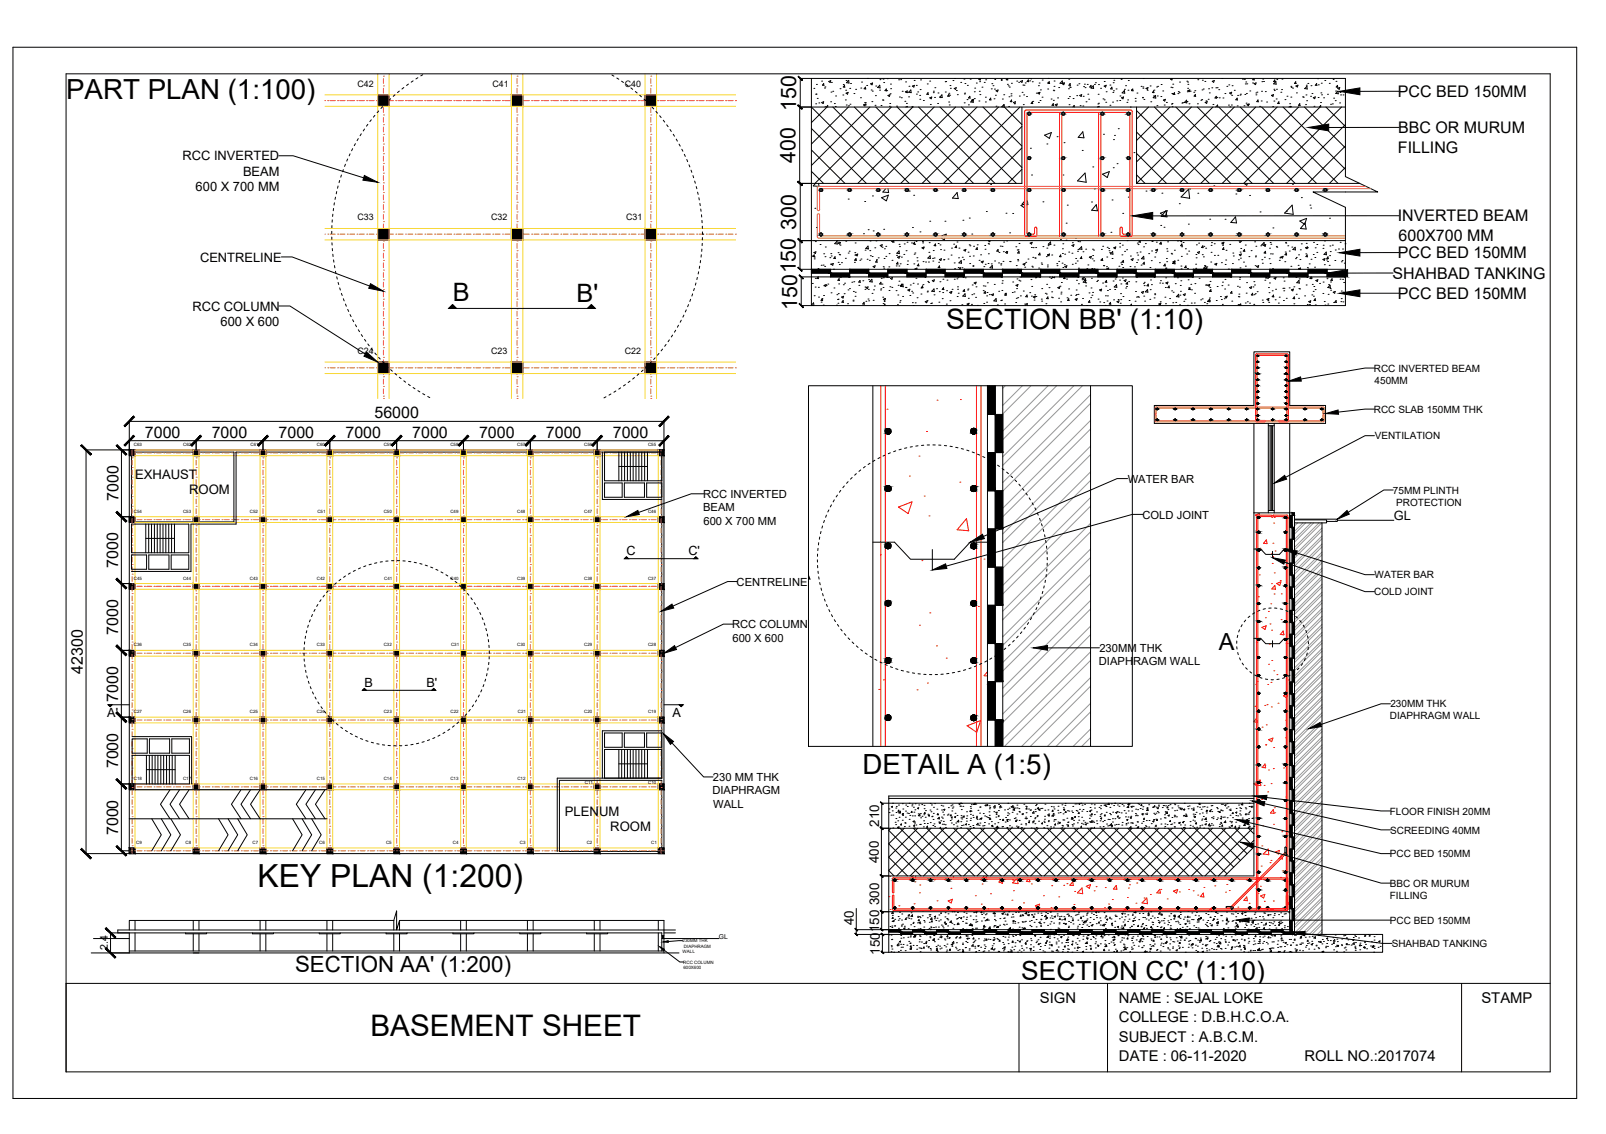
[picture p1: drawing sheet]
<svg xmlns="http://www.w3.org/2000/svg" width="841mm" height="594mm" viewBox="0 0 841 594" stroke-linecap="round" stroke-linejoin="round" font-family="sans-serif">
<defs><g id="words">
<text font-size="39.5" x="398" y="304">A</text>
<text font-size="16.7" x="135" y="465">KEY PLAN (1:200)</text>
<text font-size="15.5" x="194" y="543">BASEMENT SHEET</text>
<text font-size="14.7" x="496" y="173">SECTION BB' (1:10)</text>
<g font-size="14.5">
<text x="35" y="52">PART PLAN (1:100)</text>
<text x="452" y="405">DETAIL A (1:5)</text>
</g>
<text font-size="13.8" x="535" y="513">SECTION CC' (1:10)</text>
<g font-size="13.3">
<text x="237" y="158">B</text>
<text x="302" y="158">B'</text>
</g>
<text font-size="12.4" x="638" y="341">A</text>
<text font-size="11.7" x="155" y="509">SECTION AA' (1:200)</text>
<g font-size="11.2">
<text x="417" y="58" transform="rotate(-90 417 58)">150</text>
<text x="417" y="85" transform="rotate(-90 417 85)">400</text>
<text x="417" y="120" transform="rotate(-90 417 120)">300</text>
<text x="417" y="162" transform="rotate(-90 417 162)">150150</text>
</g>
<g font-size="8.4">
<text x="732" y="51">PCC BED 150MM</text>
<text x="732" y="70">BBC OR MURUM</text>
<text x="732" y="80">FILLING</text>
<text x="732" y="116">INVERTED BEAM</text>
<text x="732" y="126">600X700 MM</text>
<text x="732" y="135">PCC BED 150MM</text>
<text x="729" y="146">SHAHBAD TANKING</text>
<text x="732" y="157">PCC BED 150MM</text>
<text x="196" y="219">56000</text>
<text x="76" y="229">7000</text>
<text x="111" y="229">7000</text>
<text x="146" y="229">7000</text>
<text x="181" y="229">7000</text>
<text x="216" y="229">7000</text>
<text x="251" y="229">7000</text>
<text x="286" y="229">7000</text>
<text x="321" y="229">7000</text>
<text x="62" y="263" transform="rotate(-90 62 263)">7000</text>
<text x="62" y="298" transform="rotate(-90 62 298)">7000</text>
<text x="62" y="333" transform="rotate(-90 62 333)">7000</text>
<text x="43" y="353" transform="rotate(-90 43 353)">42300</text>
<text x="62" y="368" transform="rotate(-90 62 368)">7000</text>
<text x="62" y="403" transform="rotate(-90 62 403)">7000</text>
<text x="62" y="438" transform="rotate(-90 62 438)">7000</text>
</g>
<g font-size="7.8">
<text x="545" y="525">SIGN</text>
<text x="586" y="525">NAME : SEJAL LOKE</text>
<text x="776" y="525">STAMP</text>
<text x="586" y="536">COLLEGE : D.B.H.C.O.A.</text>
<text x="586" y="546">SUBJECT : A.B.C.M.</text>
<text x="586" y="556">DATE : 06-11-2020</text>
<text x="683" y="556">ROLL NO.:2017074</text>
</g>
<g font-size="7">
<text x="460" y="433" transform="rotate(-90 460 433)">210</text>
<text x="460" y="452" transform="rotate(-90 460 452)">400</text>
<text x="460" y="474" transform="rotate(-90 460 474)">300</text>
<text x="447" y="485" transform="rotate(-90 447 485)">40</text>
<text x="460" y="488" transform="rotate(-90 460 488)">150</text>
<text x="461" y="500" transform="rotate(-90 461 500)">150</text>
</g>
<g font-size="6.9">
<text x="71" y="251">EXHAUST</text>
<text x="99" y="259">ROOM</text>
<text x="296" y="427">PLENUM</text>
<text x="320" y="435">ROOM</text>
</g>
<g font-size="6.8">
<text x="96" y="84">RCC INVERTED</text>
<text x="127" y="92">BEAM</text>
<text x="102" y="100">600 X 700 MM</text>
<text x="105" y="137">CENTRELINE</text>
<text x="101" y="163">RCC COLUMN</text>
<text x="116" y="171">600 X 600</text>
</g>
<text font-size="6.7" x="730" y="273">GL</text>
<g font-size="6.6">
<text x="328" y="291">C</text>
<text x="361" y="291">C'</text>
<text x="191" y="360">B</text>
<text x="223" y="360">B'</text>
<text x="56" y="376">A'</text>
<text x="352" y="376">A</text>
</g>
<g font-size="5.9">
<text x="591" y="253">WATER BAR</text>
<text x="368" y="261">RCC INVERTED</text>
<text x="368" y="268">BEAM</text>
<text x="368" y="275">600 X 700 MM</text>
<text x="598" y="272">COLD JOINT</text>
<text x="386" y="307">CENTRELINE</text>
<text x="383" y="329">RCC COLUMN</text>
<text x="384" y="336">600 X 600</text>
<text x="576" y="341">230MM THK</text>
<text x="575" y="349">DIAPHRAGM WALL</text>
<text x="373" y="409">230 MM THK</text>
<text x="373" y="416">DIAPHRAGM</text>
<text x="373" y="423">WALL</text>
</g>
<text font-size="5.6" x="56" y="498" transform="rotate(-90 56 498)">2.4</text>
<g font-size="5.2">
<text x="719" y="195">RCC INVERTED BEAM</text>
<text x="720" y="201">450MM</text>
<text x="719" y="216">RCC SLAB 150MM THK</text>
<text x="720" y="230">VENTILATION</text>
<text x="729" y="259">75MM PLINTH</text>
<text x="731" y="265">PROTECTION</text>
<text x="720" y="303">WATER BAR</text>
<text x="720" y="312">COLD JOINT</text>
<text x="728" y="371">230MM THK</text>
<text x="728" y="377">DIAPHRAGM WALL</text>
<text x="728" y="427">FLOOR FINISH 20MM</text>
<text x="728" y="437">SCREEDING 40MM</text>
<text x="728" y="449">PCC BED 150MM</text>
<text x="728" y="465">BBC OR MURUM</text>
<text x="728" y="471">FILLING</text>
<text x="728" y="484">PCC BED 150MM</text>
<text x="729" y="496">SHAHBAD TANKING</text>
</g>
<g font-size="4.6">
<text x="187" y="45">C42</text>
<text x="258" y="45">C41</text>
<text x="327" y="45">C40</text>
<text x="187" y="115">C33</text>
<text x="257" y="115">C32</text>
<text x="328" y="115">C31</text>
<text x="187" y="185">C24</text>
<text x="257" y="185">C23</text>
<text x="327" y="185">C22</text>
</g>
<text font-size="3.5" x="376" y="492">GL</text>
<g font-size="2.3">
<text x="70" y="234">C63</text>
<text x="96" y="234">C62</text>
<text x="131" y="234">C61</text>
<text x="166" y="234">C60</text>
<text x="201" y="234">C59</text>
<text x="236" y="234">C58</text>
<text x="271" y="234">C57</text>
<text x="306" y="234">C56</text>
<text x="339" y="234">C55</text>
<text x="70" y="269">C54</text>
<text x="96" y="269">C53</text>
<text x="131" y="269">C52</text>
<text x="166" y="269">C51</text>
<text x="201" y="269">C50</text>
<text x="236" y="269">C49</text>
<text x="271" y="269">C48</text>
<text x="306" y="269">C47</text>
<text x="339" y="269">C46</text>
<text x="70" y="304">C45</text>
<text x="96" y="304">C44</text>
<text x="131" y="304">C43</text>
<text x="166" y="304">C42</text>
<text x="201" y="304">C41</text>
<text x="236" y="304">C40</text>
<text x="271" y="304">C39</text>
<text x="306" y="304">C38</text>
<text x="339" y="304">C37</text>
<text x="70" y="339">C36</text>
<text x="96" y="339">C35</text>
<text x="131" y="339">C34</text>
<text x="166" y="339">C33</text>
<text x="201" y="339">C32</text>
<text x="236" y="339">C31</text>
<text x="271" y="339">C30</text>
<text x="306" y="339">C29</text>
<text x="339" y="339">C28</text>
<text x="70" y="374">C27</text>
<text x="96" y="374">C26</text>
<text x="131" y="374">C25</text>
<text x="166" y="374">C24</text>
<text x="201" y="374">C23</text>
<text x="236" y="374">C22</text>
<text x="271" y="374">C21</text>
<text x="306" y="374">C20</text>
<text x="339" y="374">C19</text>
<text x="70" y="409">C18</text>
<text x="96" y="409">C17</text>
<text x="131" y="409">C16</text>
<text x="166" y="409">C15</text>
<text x="201" y="409">C14</text>
<text x="236" y="409">C13</text>
<text x="271" y="409">C12</text>
<text x="306" y="411">C11</text>
<text x="339" y="411">C10</text>
<text x="71" y="442">C9</text>
<text x="97" y="442">C8</text>
<text x="132" y="442">C7</text>
<text x="167" y="442">C6</text>
<text x="202" y="442">C5</text>
<text x="237" y="442">C4</text>
<text x="272" y="442">C3</text>
<text x="307" y="442">C2</text>
<text x="341" y="442">C1</text>
<text x="357" y="494">230MM THK</text>
<text x="358" y="496">DIAPHRAGM</text>
<text x="357" y="499">WALL</text>
<text x="358" y="505">RCC COLUMN</text>
<text x="358" y="508">600X600</text>
</g>
</g></defs>
<!-- layer: 0 -->
<g fill="none" stroke="#000" stroke-width=".52">
<path d="M7 25h819v550h-819zM35 39h777v523h-777zM221 39l-1 1M320 39l1 1M198 50h6v6h-6zM198 58l-1 1M200 56l-1 1M202 54v1M205 52l-1 1M207 50h-1M209 48h-1M211 46l-1 1"/>
<path d="M214 44l-1 1M216 42l-1 1M219 41h-1M268 50h6v6h-6zM323 41l1 1M326 43h.1M328 44l1 1M330 46l1 1M333 48l1 1M335 50l1 1M337 52l1 1M338 50h6v6h-6z"/>
<path d="M339 54l1 1M341 56l1 1M344 58v1M425 41h280v52l17 8h-34l17 8v51h-280zM426 46h.1M427 54h.1M427 49h.1M428 44h.1M428 52h.1M429 54h.1M430 42h.1M431 44v1"/>
<path d="M431 53l-1 1h1v-1M431 44v1h1M432 46h.1M432 56h.1M433 56l-8 8M433 55l1 1M434 55l-1 1M434 43l1-1v1h-1M435 53h.1M435 48h.1M435 43h.1M436 48h.1"/>
<path d="M436 56l40 40M437 54h.1M437 56h.1M438 50h.1M440 46h.1M441 50h.1M442 44h.1M442 45v1v-1M443 52h.1M443 47h.1M443 42h.1M443 49l1-1v1z"/>
<path d="M443 55h.1M443 43l2 1-1-2-1 1M444 56l-19 19M444 55h.1M445 46h.1M445 55h.1M445 44h.1M447 49h.1M447 56l40 40M448 47h.1M451 51h.1M451 46h.1"/>
<path d="M451 43h.1M452 55h1zM453 54h.1M453 55h.1M453 46v1zM454 45h.1M454 41h.1M456 56l-31 31M456 47h.1M457 53h.1M457 48h.1M457 43l-1 1"/>
<path d="M457 44h-1M458 55h.1M458 50h.1M459 45h.1M459 56l40 40M461 47h.1M461 45v1h-1l1-1M461 42h.1M461 55h.1M462 52h.1M462 41h.1M463 43h.1"/>
<path d="M464 47v1M464 47h-1l1 1M464 47h.1M465 41h.1M465 50h1v1zM466 56h.1M466 54h.1M466 49h.1M466 44h.1M466 46h.1M467 56l-40 40M469 56h.1"/>
<path d="M470 56l40 40M471 42h.1M471 51h.1M472 42h.1M472 51h.1M472 48h.1M474 53h.1M474 48h.1M474 43h.1M474 56h1M475 54h.1M475 48h-1l1 1v-1"/>
<path d="M476 51h.1M476 45h.1M477 47v2l-1-1zM478 56h.1M478 56l-40 40M479 42h.1M479 45h-1l1 1v-1M480 45h.1M480 49h.1M481 48h.1M481 56l40 40M482 50h.1"/>
<path d="M482 52h.1M482 47h.1M482 42h.1M484 53h.1M486 44h.1M486 49h-1h1v1M487 42h.1M487 51h1v1zM487 55h.1M489 49h.1M489 48h.1M489 56l-40 40"/>
<path d="M489 51h.1M490 46h.1M491 54h.1M491 49h.1M492 51h1M492 51l1-1v1M492 56l40 40M492 51h.1M495 43h.1M495 48h.1M497 53h.1M497 50h.1"/>
<path d="M497 49h.1M497 49l-1 1h1M497 55h.1M497 45h.1M498 46h.1M499 42h.1M500 46v1l1-1h-1M500 41h.1M500 56l-40 40M501 47h.1M501 50h.1M503 43h.1"/>
<path d="M503 56l32 32M505 41h.1M505 54h.1M505 49h.1M505 44h.1M506 52h.1M507 45h.1M507 55h.1M508 50v1h-1l1-1M508 41h.1M509 52h1v1zM509 52l1 2-2-1 2-1"/>
<path d="M510 52h.1M510 48h.1M510 46h.1M511 44h.1M512 56l-40 40M513 53h.1M513 48h.1M513 43h.1M513 50h.1M513 41v1l1-1M514 46h.1M515 56l20 21"/>
<path d="M515 43h.1M516 51h.1M516 53h.1M516 42h.1M519 52v-1l-1 1h1M519 47h.1M519 44h.1M520 45h.1M521 52h.1M521 47h.1M521 42h.1M521 50h.1"/>
<path d="M522 56h.1M522 48l1-1-1 1zM523 56l-40 40M524 42h.1M525 52h.1M525 55h.1M526 50h.1M526 56h-1l1-1v1l9 9M527 41v1h1M528 44h.1M528 41v1M528 45h.1"/>
<path d="M528 56h.1M528 51h.1M529 46h.1M529 49h.1M529 50h.1M530 44h.1M530 52v1M530 52l-1 1h1M531 54l1-1-1 1M531 54h.1M532 42h.1M533 43h.1"/>
<path d="M534 50h.1M534 56l-40 40M534 43l1-1v1zM535 56v40h-110M535 48h.1M536 45h.1M536 55h.1M536 50h.1M537 43h.1M538 51h.1M538 42l1 1M539 42l-1 1h1"/>
<path d="M539 41h1M539 42h.1M540 41h.1M541 43h.1M541 53v1M541 53l-1 1h1M541 53h.1M543 49h.1M544 49l1-1-1 1h-1M544 54h.1M544 45h.1M544 49h.1"/>
<path d="M544 44h.1M545 53h.1M545 47h.1M546 51h.1M546 42h.1M549 47h.1M549 43h.1M549 41h.1M549 43l1 1M550 43l-1 1h1M550 52h.1M552 47h.1"/>
<path d="M552 53h.1M552 54l-1 1h1l-1-1M552 48h.1M552 45h.1M552 42h.1M554 55h-1M554 54l-1 1M554 51h.1M554 46h.1M555 44h1M556 42v2M556 42l-1 2"/>
<path d="M556 44l1-1v1zM557 44h.1M559 52h.1M560 47h.1M560 41h.1M560 55h.1M560 51h.1M560 46h.1M561 45h-1v-1l1 1M562 52h.1M562 55l1 1M563 55l-1 1"/>
<path d="M564 50h.1M564 45h.1M565 44h.1M565 50h1v1zM566 55h.1M567 56h.1M567 50h.1M567 45h.1M568 44h.1M568 46h.1M569 53h.1M569 44h.1"/>
<path d="M570 49h.1M570 52h.1M571 45v1M571 45v1h1M573 45v1h-2zM573 44h.1M574 43h.1M575 54h.1M575 49h.1M575 44h.1M576 56h-1M576 46h.1"/>
<path d="M578 52h.1M578 43h.1M579 54h.1M579 48h.1M579 45v1l-1-1M579 45h-1M581 45h.1M581 55h.1M582 46v1M582 46v1h1M583 53h.1M583 48h.1"/>
<path d="M583 43h.1M583 42h.1M584 47h.1M585 53h.1M586 53h.1M587 50h.1M587 42h.1M587 41h.1M587 51h1v1zM589 47h.1M589 47v2h-1zM589 45h.1"/>
<path d="M590 54h.1M591 52h.1M591 47h.1M591 42h.1M592 56h.1M593 47h.1M593 47v1v-1zM594 52h.1M595 53h.1M595 58l38 38M595 56v40M595 49h.1"/>
<path d="M598 45h.1M598 51h.1M598 46h.1M599 46h.1M599 41h.1M599 52h.1M601 47h.1M601 46h-1l1 1v-1M601 56l-6 6M602 45h.1M603 53h.1M604 50h.1"/>
<path d="M604 48v1M604 48h-1l1 1M604 47h.1M605 56l40 40M605 50v1h-1l1-1M606 46h.1M606 55h.1M606 50h.1M606 45h.1M608 51h.1M608 44h.1M609 48h.1"/>
<path d="M609 52h1v1zM610 55h.1M611 54h.1M613 56l-18 18M613 46h.1M613 55h.1M614 49h.1M614 41h-1l1 1v-1M614 54h.1M614 56h.1M614 46h.1M614 44h.1"/>
<path d="M615 49v1M615 49h-1h1M616 56l40 40M617 49h.1M617 48h.1M618 43h.1M619 54h.1M620 54h2M620 54l1-2 1 2M622 43h.1M622 53h.1M622 48h.1"/>
<path d="M622 46h.1M622 44h.1M623 54h.1M623 47l-1 1h1v-1M623 48h.1M624 56l-29 29M625 48h.1M626 48h.1M626 50h.1M626 49l-1 1h1M627 56l40 40M627 54h.1"/>
<path d="M627 42h.1M629 53h.1M629 52h.1M629 47h.1M630 42h.1M630 47h.1M631 43h.1M631 54l1-1v1zM632 53h.1M633 52h.1M633 47h.1M633 49h.1"/>
<path d="M635 46h.1M635 43l1-1v1zM635 55h.1M635 56l-40 40M637 56l1-1v1M637 46h.1M637 50v1M637 50l-1 1h1M637 51h.1M638 47h.1M638 56l40 40M638 51h.1"/>
<path d="M640 41h.1M640 51h.1M641 49h.1M642 45h.1M643 55h.1M643 44h.1M644 49l1-1v1zM644 56h.1M645 55h.1M645 50h.1M645 45h.1M646 47h.1"/>
<path d="M646 56l-40 40M648 51v1h-1l1-1M648 55h.1M648 50h.1M649 50h.1M649 56l40 40M650 49h.1M651 41l1 1v-1M651 55h.1M652 49h.1M652 44h.1M652 43h.1"/>
<path d="M653 54h.1M653 49h.1M653 44h.1M653 55l1-1v1zM654 55h.1M654 48h.1M656 43h.1M657 44l1-1-1 1zM657 42h-1l1-1v1M658 56l-40 40M658 49h.1M658 50h.1"/>
<path d="M658 48h.1M659 53v-1l-1 1h1M660 56h.1M660 53h.1M661 48h.1M661 56l40 40M661 43h.1M661 41h.1M662 43h.1M663 48h.1M663 53h.1M666 50h.1"/>
<path d="M666 50h1zM666 56h.1M667 44h1M667 44l1-1v1M667 53h.1M667 47h.1M668 43v-1l-1 1h1M668 52h.1M668 47h.1M669 42h.1M669 56l-40 40M670 53v1"/>
<path d="M670 53l-1 1h1M671 48h.1M671 47h.1M671 41h.1M672 56l33 33M673 52h.1M674 50h.1M675 56h1M675 54h.1M676 56h.1M676 51h.1M676 45h.1"/>
<path d="M676 46h.1M677 46h.1M678 43l1 1M679 43l-1 1h1M679 45h1l-1 1zM679 49h.1M680 56l-40 40M681 54v1M681 54l-1 1h1M682 51h.1M683 51h.1M683 56l22 21"/>
<path d="M684 55h.1M684 50h.1M684 45h.1M684 53h.1M684 45l1 2-2-1zM685 44h.1M686 50h.1M687 45h.1M687 49h.1M688 51h1l-1 1zM688 56h.1M689 44l1 1"/>
<path d="M690 44l-1 1h1M690 41h.1M690 51h.1M690 44h.1M691 56l1-1v1M691 56l-40 40 2 1v-1M692 54h.1M692 49h.1M692 44h.1M692 50h.1M693 51h.1M694 42h.1"/>
<path d="M694 56l11 10M695 49h.1M696 44h.1M697 55h.1M698 54h.1M698 42h.1M698 51h.1M699 53h.1M699 48h.1M700 43h.1M701 46h1l-1 1zM701 46h-1v-1l1 1"/>
<path d="M701 48v1h-2zM702 54h.1M702 48h.1M702 50h.1M703 56l-40 40M703 50h.1M705 56h-280l40 40M733 48h-21M185 78l-1 1M186 75v1M188 73l-1 1M189 70v1"/>
<path d="M191 68l-1 1M193 65l-1 1M194 63v1M196 60v1M345 61l1 1M347 63l1 1M349 65l1 1M351 68l1 1M353 70v1M354 73l1 1M356 76v1M357 78l1 1"/>
<path d="M425 79l17 17M425 67l29 29M535 66l-30 30M535 77l-18 19M540 78h.1M547 71l4-2-1 4zM548 75h.1M554 72h.1M557 75h.1M567 79h.1M567 69l1 3h-3zM578 70h.1"/>
<path d="M583 73h.1M584 71h.1M586 67h.1M594 80h.1M595 69l27 27M705 65l-31 31M705 76l-20 20M733 67h-37M146 82h8l36 11M177 97v2M178 95v1M179 92l-1 1"/>
<path d="M180 89l-1 1M181 86l-1 1M182 83v1M183 81v1M358 81l1 1M360 84v1M361 86v1M362 89v1M363 92v1M364 95v1M365 98v1M425 90l6 6"/>
<path d="M427 96l-1 1 3 1M429 96v2M464 99l-2 2h3v-2M519 97h.1M535 89l-7 7M540 92h.1M557 92h.1M568 91l1 4h-5zM572 87h.1M573 99h.1M577 91l4-1-1 3zM583 88h.1"/>
<path d="M585 86h.1M595 92l5 4M595 80l16 16M595 96h117M623 99h.1M636 97h.1M677 97h.1M705 88l-9 8M174 118v1M174 115v1M174 112v1M175 109v1"/>
<path d="M175 106v1M176 103l-1 1M176 100v2M198 120h6v6h-6zM268 120h6v6h-6zM338 120h6v6h-6zM365 101l1 1M366 104v1M367 107v1M367 110v1M367 113v1M368 115v2"/>
<path d="M368 118v2M427 109h.1M428 119h.1M444 104h.1M453 106h.1M457 103h.1M462 104l3-2-1 3zM476 100h.1M478 119h.1M478 102h.1M487 116h.1M495 116h.1"/>
<path d="M501 101l1 3h-3zM504 115h.1M508 114h.1M517 111h.1M527 112h.1M530 112h.1M537 105l-2 2h2l-2 1 2 1M538 105v2M538 106v2M546 106h.1M558 117h.1M559 107h.1"/>
<path d="M572 106h.1M574 107l1 3h-3zM582 105h.1M588 112h.1M591 103h.1M600 100h.1M608 112l3-2-1 3zM608 118h.1M608 101h.1M610 119h.1M611 110v4l-3-1zM618 107h.1"/>
<path d="M622 117h.1M623 104l-4-1 3-4 1 5M627 101h.1M633 115h.1M642 115h.1M647 114l1 3h-3zM647 102h.1M654 102h.1M660 111h.1M667 119h.1M673 112h4v-5l-4 5M674 111h.1"/>
<path d="M681 116l3-2-1 4zM681 104h.1M683 117l1 3h-3zM686 107h.1M686 109h.1M696 114h.1M733 113h-129M147 135h6l41 15M174 121v1M174 124v1M174 127v1M174 130v1"/>
<path d="M174 133v1M175 136v1M175 139v1M366 139v2M367 136v2M367 133v2M368 130l-1 2M368 127v2M368 121v2M368 124v2M368 123h.1M425 126h280"/>
<path d="M425 134h.1M426 126h.1M426 132h1v1l-1-1M426 136h.1M426 135h.1M427 134h-1v1M427 127h.1M429 128h.1M430 139h.1M431 139h.1M431 133h.1M432 140h.1"/>
<path d="M432 134h.1M432 129h.1M435 135h.1M435 138h.1M435 133h.1M435 134h.1M435 138h1v1zM437 135h.1M437 134v1h1M438 126h.1M438 126v2h-1zM439 132h.1"/>
<path d="M439 137h.1M439 127h1v1zM439 127h.1M439 133h.1M440 139h.1M440 134h.1M440 128h.1M441 138h.1M443 135h.1M443 126h.1M444 123h.1M444 133h.1"/>
<path d="M445 132h.1M447 137h.1M448 132h.1M448 134h.1M448 127h.1M448 136h.1M448 135v1v-1M449 133l-1 1h1v-1M450 136h.1M451 136h.1M452 122h.1M453 131h.1"/>
<path d="M454 136h.1M454 130h.1M455 129v1h-2zM455 120h.1M455 136h.1M455 131h.1M456 126h.1M456 134h.1M457 134h.1M457 121h.1M458 130h.1M458 139l-1 1h1v-1"/>
<path d="M459 126h.1M459 136h.1M459 137v-1v1M460 135h.1M461 129l1-1v1zM462 130h.1M463 140h.1M463 120h.1M463 135h.1M463 130h.1M464 129h.1M464 134h.1"/>
<path d="M465 140h.1M466 133h.1M467 127h.1M467 136h.1M468 127v-1l-1 1h1M469 139h.1M469 134h.1M470 133h1M470 133l1-2v2M470 137v1M470 135l1-1v1zM470 137l-1 1h1"/>
<path d="M471 139h.1M471 128h.1M471 134h.1M471 129h.1M471 138h.1M472 135h.1M473 133h.1M474 128h.1M474 131h.1M475 127h.1M475 139h.1M475 137h.1"/>
<path d="M477 127h.1M479 138h.1M479 133h.1M479 127v1M479 128h.1M479 127l-1 1h1M480 126h.1M480 135h.1M480 137h.1M481 139h-1l1-1v1M482 121h.1M483 127h.1"/>
<path d="M483 130h.1M483 137h.1M484 129l-1 1h1v-1M485 137h.1M486 137h.1M486 132h.1M487 127h.1M487 134v1h-1M487 134l-1 1M488 135h.1M488 137h.1M489 131h.1"/>
<path d="M489 135h.1M490 128v1M490 128l-1 1h1M491 128h.1M492 137h.1M492 139v1M492 136h1v1zM492 139l-1 1h1M492 128h.1M493 131h.1M493 125l2 1v-1M493 124l3-1-1 1"/>
<path d="M494 136h.1M494 131h.1M496 136h.1M498 134h.1M498 130h.1M499 128h.1M500 138h.1M501 129v1h-1zM501 127h.1M502 135h.1M502 130h.1M502 138h2l-1-1-1 1"/>
<path d="M504 135h.1M505 136h.1M505 131h1l-1 1zM507 132h.1M508 128h.1M508 134h.1M508 138h.1M508 129h.1M509 123h.1M509 139h.1M509 140h.1M510 134h.1"/>
<path d="M510 129h.1M512 130v1M512 128h.1M512 130l-1 1h1M513 136h.1M514 134h.1M514 137h1v1zM515 140h.1M516 129h.1M516 131h.1M516 138h.1M517 138h.1"/>
<path d="M517 127h.1M518 133h.1M518 126v1l1-1M518 128h.1M519 138h.1M520 139v1h-2zM521 137h.1M523 131v1M523 131l-1 1h1M523 138h.1M523 132h.1M524 129h.1"/>
<path d="M524 139h.1M524 138h.1M525 129h.1M525 137h.1M525 132h.1M526 127h.1M527 132h1l-1 1zM527 132h.1M527 126h.1M529 137h.1M529 122h.1M532 129h.1"/>
<path d="M532 139h.1M533 131h.1M533 136h.1M533 137h.1M533 132l1 1h-1l1-1M534 128h.1M536 138h1v1zM537 140h.1M537 137h.1M538 136h.1M539 127h2l-1 1zM540 130h.1"/>
<path d="M540 139h.1M541 140h.1M541 135h.1M541 130h.1M542 135h.1M542 130h.1M544 133l1 1M545 133h-1l1 1M545 138h.1M546 138h.1M546 129h.1M548 134h.1"/>
<path d="M548 130h.1M548 139h.1M548 140h.1M549 133h1l-1 1M549 134h.1M549 129h.1M550 128h-1l1-1v1M551 134h.1M552 128h.1M553 138h.1M554 139h.1M554 137h.1"/>
<path d="M555 126h.1M556 134h-1l1 1-1-1M556 138h.1M556 133h.1M556 130h.1M557 128h.1M557 139h.1M558 133h.1M558 126h.1M559 139l-1 1 1-1M560 132h.1M561 133h.1"/>
<path d="M561 129l1-1v1zM562 138h.1M562 127h.1M563 138h.1M563 125h.1M563 135h.1M564 137h.1M564 132h.1M564 127h.1M564 131h.1M565 127h.1M567 131l-2-1 1-1 1 2"/>
<path d="M567 135h-1M567 132h.1M569 131h.1M570 139h.1M570 135l2-1-1 1h-1M572 136h.1M572 131h.1M572 134h.1M573 131h.1M573 137h.1M577 136h.1M577 131h.1"/>
<path d="M577 135v1M577 135v1h1M577 129h.1M578 139h.1M579 140h.1M580 135h.1M580 130h.1M581 130h.1M581 131h.1M581 132h.1M581 133h2v-1l-1 1M582 122h.1"/>
<path d="M582 135h.1M584 129l-1 1h1v-1M586 139h.1M586 129h.1M586 127h.1M587 138h.1M587 139h.1M588 134h.1M588 128h.1M588 136v1M589 132h.1M590 131h.1"/>
<path d="M590 126h.1M592 140h.1M592 134h.1M593 135l-1 1h1M594 140h.1M595 138h.1M595 132h.1M596 127h.1M596 134h.1M596 136h.1M596 128h.1M597 132h.1"/>
<path d="M597 127h-1l1-1v1M598 139h.1M599 129h.1M599 134v2l-1-1M599 134l-1 2M599 138v-1v1M600 128h.1M602 133h.1M603 137h.1M603 131h.1M603 126h.1M605 135h.1"/>
<path d="M605 132h.1M605 131h1v1zM606 127h.1M607 138h.1M608 128h.1M608 127v1M608 127l-1 1h1M610 138v1M610 138l-1 1h1M611 135h.1M611 130h.1M611 137h.1"/>
<path d="M611 132h.1M611 127h.1M613 133h.1M614 133h.1M614 137h1v1zM615 131h.1M615 137v1h-1zM617 126h.1M617 136h.1M618 126h.1M618 129h1M618 139h.1"/>
<path d="M619 134h.1M619 129h.1M619 128v1M619 126v1l-1-1M619 128l-1 1M620 127h.1M621 130h.1M621 139v1h-1l1-1M621 133h.1M622 132h.1M626 138h.1M626 133h.1"/>
<path d="M626 135h.1M627 128h.1M627 132h1v1zM628 127h.1M630 133h.1M630 129v1M630 129l-1 1h1M630 135h.1M630 129h.1M631 139h.1M631 130h.1M631 139l1 2h-2z"/>
<path d="M632 140h.1M634 137h.1M634 132h.1M634 129h.1M634 127h.1M636 128h.1M636 134h.1M636 138h1v1zM638 134h.1M640 138h.1M640 127h1v1zM640 128h.1"/>
<path d="M640 129h.1M641 131v-1l-1 1h1M642 139h.1M642 136h.1M642 131h.1M644 128h.1M645 138h.1M646 133h.1M646 134h.1M649 136h.1M649 126h.1M649 133h1v1z"/>
<path d="M649 127h.1M649 132h.1M650 135h.1M650 127h.1M650 130h.1M651 137h.1M652 131v1M652 131l-1 1h1M652 128h.1M652 139h.1M654 134h.1M655 131h.1"/>
<path d="M657 127h.1M657 139h.1M657 135h.1M657 134h.1M658 129h.1M658 140l1-1v1zM660 129h.1M661 136h.1M661 138h.1M662 129l1-1v1zM662 127v1h-1zM662 135h.1"/>
<path d="M663 132v1M663 132l-1 1h1M665 136h.1M665 130h.1M665 138h.1M665 127h.1M665 133h.1M665 128h.1M666 133h.1M668 129h.1M669 130h.1M670 136h.1"/>
<path d="M670 135h.1M671 135l1-1v1zM673 137h.1M673 132h.1M673 127h.1M674 133v1l-1-1zM674 129h.1M675 132h.1M676 140h.1M677 129h.1M678 130v1h-1zM678 135h.1"/>
<path d="M679 135h.1M680 139h.1M680 134h.1M681 136h.1M681 131h.1M681 128h.1M684 130l1-1-1 1zM684 133h.1M684 127h.1M684 130h.1M684 134l1 1M685 134h-1l1 1"/>
<path d="M685 130h.1M686 138h.1M687 136h.1M688 133h.1M688 127h.1M688 140h.1M689 135h.1M689 130h.1M690 132h.1M690 128h.1M693 130h.1M693 136l1-1v1h-1"/>
<path d="M693 128h.1M694 139h.1M694 126h.1M694 132l1 2M695 132l-2 1h2M695 136h.1M695 137h.1M696 135h-1h1h-1M696 139h.1M696 134h.1M696 129h.1M697 132h.1"/>
<path d="M698 128h.1M699 136h.1M699 131h.1M701 130h.1M702 127h.1M702 137h.1M703 137h.1M703 130h.1M704 138h.1M704 133h.1M704 128h.1M733 132h-21"/>
<path d="M176 142v1M176 145l1 1M177 148v1M178 151v1M179 154v1M180 156v2M181 159v1M361 160l-1 1M362 157l-1 1M363 154l-1 1M364 151l-1 1M364 148v1"/>
<path d="M365 145v1M366 142v2M425 143h280M425 145h280M425 141h280M425 148h.1M426 159v1h-1zM426 155h.1M427 150h.1M427 146h.1M428 141h.1M428 145l1 1"/>
<path d="M429 145l-1 1h1M429 151h.1M429 156h.1M430 158h.1M430 157h.1M431 156v1h-1zM431 160h.1M431 155h.1M431 150h.1M433 150h.1M433 149l-1 1M433 149h-1"/>
<path d="M434 149h.1M435 141v4M435 153h.1M436 141h.1M437 151h.1M438 160h.1M438 154h.1M439 157h.1M439 159h.1M439 154h.1M439 149h.1M439 146l1 1h-1z"/>
<path d="M440 145h.1M441 156l1-1-1 1zM441 157l1 1M442 157l-1 1h1M442 149h.1M442 154h.1M442 148h.1M444 159h.1M444 152h.1M445 151h.1M445 141v4M445 145h.1"/>
<path d="M446 148h.1M447 158h.1M447 157h.1M447 153h.1M447 148h.1M448 155h.1M448 153h.1M450 150h.1M450 147v1M450 147v1h1M452 147h.1M452 158l1 1"/>
<path d="M453 158l-1 1h1M453 152h.1M453 150h.1M453 158h.1M455 157h.1M455 150l-1 1M455 152h.1M455 147h.1M455 158h.1M455 141v4M457 146v2h-2zM457 154h.1"/>
<path d="M457 157h.1M457 152h.1M458 150h.1M461 152h.1M461 148v1M461 151h.1M461 148v1h1M461 146h.1M462 149h.1M462 156h.1M462 151h.1M462 159h.1"/>
<path d="M463 146h.1M463 157l1-1-1 1zM463 158h.1M463 157h.1M465 141v4M465 145h.1M466 152h.1M466 150h.1M466 146l1-1v1zM467 151h.1M469 152h.1M470 160h.1"/>
<path d="M470 155h.1M470 149h.1M471 147h.1M471 158h.1M472 149v1zM473 155h.1M473 150h-1l1-1v1M474 151h.1M475 141v4M476 155h.1M476 151l-1 1h1M477 149h.1"/>
<path d="M477 153h.1M478 159h.1M478 153h.1M478 148h.1M479 141l1-1v1M479 141h.1M479 159h.1M480 146h.1M480 156h.1M480 149h.1M482 154h.1M482 151h.1"/>
<path d="M483 150v1M483 150l-1 1h1M483 149h.1M485 158h1l-1 1v-1M485 141v4M485 158h.1M486 153h.1M486 147h.1M486 148h.1M487 159h.1M488 159h.1M488 147h1v1z"/>
<path d="M489 151v2h-1l1-2M489 154h.1M490 151h.1M492 158h.1M492 153h.1M492 148h.1M493 156h.1M494 151h.1M494 153h.1M494 146h.1M494 151v1M494 151l-1 1h1"/>
<path d="M495 141v4M496 159h.1M496 152h.1M496 147h.1M497 153h1v1zM497 158h.1M498 153h.1M499 152h.1M500 146h.1M500 141h.1M501 146h.1M501 155h.1"/>
<path d="M501 150h.1M501 152h.1M502 145h.1M502 140h.1M502 154h.1M503 140v1M503 140l-1 1M504 160h.1M504 140h.1M505 141v4M505 152v1h-1zM505 154l1 1h-2"/>
<path d="M505 154l-1 1M505 146h.1M507 152h.1M507 151h.1M507 156h.1M508 159h-2l1 1v-1M509 159h.1M509 154h.1M509 149h.1M510 154h.1M510 148h1v1zM511 156h.1"/>
<path d="M511 150h.1M515 152h.1M515 150h.1M515 141v4M515 159h.1M516 150h.1M516 153v1M516 153l-1 1h1M517 158h.1M517 155h.1M517 153h.1M517 148h.1"/>
<path d="M518 154h.1M519 154h1v1zM521 149h.1M522 156v2h-2zM522 160h.1M523 153h.1M524 157h.1M525 152h.1M525 148h.1M525 147h.1M525 141v4M526 159h.1"/>
<path d="M526 155h.1M526 155h1M526 154h.1M527 154v1M527 154l-1 1M530 153h.1M530 148h.1M531 153h.1M532 158h.1M532 156h.1M532 151h.1M533 146h.1"/>
<path d="M533 141h.1M533 156h.1M533 149h-1l1 1v-1M534 147h.1M534 145h.1M534 155h.1M535 141v4M536 152h.1M537 159h.1M538 155h-1l1 1v-1M539 153h.1M540 146h.1"/>
<path d="M540 155h.1M540 150h.1M541 156l1-1v1zM541 157h.1M542 154h.1M542 146h.1M542 155h.1M542 145h.1M544 140h.1M545 141v4M545 157h.1M545 158h.1"/>
<path d="M546 151h.1M547 154h.1M548 159h.1M548 154h.1M548 149h.1M549 156h.1M549 156h-1h1M549 151h.1M550 145h.1M550 146h.1M551 156h.1M551 153h.1"/>
<path d="M551 145h1M551 145h.1M552 145v1M554 151l1-1v1zM554 156h.1M555 141v4M555 150h.1M555 158h.1M556 154h.1M556 153h.1M556 148h.1M557 140h.1"/>
<path d="M557 146l1-1v1M557 146h1M559 146h.1M559 156h.1M560 151h.1M560 156v1M560 156l-1 1h1M561 155h.1M563 157l1-1v1zM563 155h.1M563 157h.1M564 152h.1"/>
<path d="M564 154h.1M564 147h.1M565 154h.1M565 149h.1M565 140h.1M565 141v4M566 159h.1M567 147h.1M567 146l1-1-1 1zM567 156h.1M568 146l1 1M568 147l1 1h-2z"/>
<path d="M569 150h.1M569 148h.1M569 146l-1 1h1M569 141h.1M570 153h.1M571 157v1h-1zM571 156h.1M571 151h.1M572 146h.1M572 141h.1M572 155h.1M572 153h.1"/>
<path d="M573 141h.1M574 147h.1M575 147h.1M575 141v4M575 157h.1M576 158h.1M577 151v1h-1M577 151l-1 1M577 148h.1M578 159h.1M579 155h.1M579 150h.1"/>
<path d="M580 147l-1 1h1l-1-1M580 158h.1M580 141l1-1-1 1M580 152h.1M580 155h.1M581 152h.1M581 158l1 1M582 158l-1 1h1M583 147h.1M583 157h.1M584 152h.1M584 146h.1"/>
<path d="M585 149v2l-2-1zM585 158h1v1zM585 141v4M586 157h.1M586 147h.1M587 159h.1M587 154h.1M587 157h.1M587 149h.1M588 146h.1M588 140h.1M588 155h.1"/>
<path d="M589 147h1l-1 1zM590 151h.1M590 150h.1M591 149h-1v-1v1M591 148h.1M591 157h.1M592 159l1 1M593 159l-1 1M594 158h.1M595 153h.1M595 148h.1M595 141v4"/>
<path d="M595 156h.1M595 145h.1M596 155h.1M596 156h.1M599 149h.1M599 153h-1v1l1-1M599 155h.1M599 150h.1M599 148h.1M599 158h.1M601 153h-1l1-1v1M601 149v1"/>
<path d="M601 149v1h1M602 157h.1M602 140h.1M602 152h.1M603 147h.1M603 149h.1M604 156h.1M605 154h.1M605 141v4M607 159h1v1zM607 148h.1M608 158h.1"/>
<path d="M608 147h.1M609 148h.1M610 156h.1M610 151h.1M610 141h.1M610 159h.1M610 146h.1M611 148h1l-1 1zM611 140h.1M612 150v1zM612 156h.1M614 152h.1"/>
<path d="M614 159h.1M614 153h.1M615 141v4M615 149h.1M616 158h.1M617 146h.1M617 154v2l-1-1zM618 160h.1M618 155h.1M618 150h.1M618 153h.1M618 147h.1"/>
<path d="M619 141h.1M620 154h1l-1 1zM620 158h.1M621 157h.1M622 160h.1M622 141h.1M622 147h.1M622 151h.1M623 151v1M623 151l-1 1h1M624 149h.1M624 159h.1"/>
<path d="M624 152h.1M625 141v4M625 159h.1M626 154h.1M626 149h.1M626 141h.1M628 146h.1M629 157h.1M630 157h.1M631 158h.1M631 149h.1M631 141l1-1v1"/>
<path d="M632 149h.1M632 159h.1M632 158h2l-1-1-1 1M632 149h2l-1 1zM633 158h.1M633 156h.1M633 153h1M633 153h.1M634 151h.1M634 147h.1M634 152v1M634 152l-1 1"/>
<path d="M635 141v4M637 157h.1M637 150h.1M639 155h.1M640 157h.1M640 150h.1M640 159h.1M640 148h.1M641 156h.1M641 151h.1M641 146h.1M642 156l1-1-1 1z"/>
<path d="M643 149h.1M643 141h.1M645 141v4M645 158h.1M645 153v1h-1zM648 150h.1M648 160h.1M648 155h.1M649 160h.1M649 154h.1M649 156h.1M649 150h.1"/>
<path d="M649 146h.1M649 145h.1M649 140h.1M652 159h.1M653 154h.1M653 148h.1M653 158h.1M654 159h.1M654 151l1-1v1zM655 141v4M656 154v1M656 154l-1 1h1"/>
<path d="M656 150h.1M657 159h.1M657 148h.1M657 154h.1M657 149h.1M658 153h.1M661 157h.1M661 158h.1M662 147h.1M663 145v1h1v-1M663 157l2-1-1 1zM664 158h.1"/>
<path d="M664 151h.1M665 153h.1M665 148h.1M665 141v4M666 152h.1M666 141h.1M667 155v1M667 155h-1l1 1M667 146l1-1v1h-1M668 157h.1M668 152h.1M669 159h.1"/>
<path d="M670 156h.1M672 151h.1M672 146h.1M672 157h.1M672 152h.1M672 147h.1M674 156h.1M675 141v4M675 151h.1M676 152l1-1v1zM678 159h.1M678 150h.1"/>
<path d="M678 156h-1h1v1M679 145h.1M679 154h.1M679 148l1-1v1M679 148h1M680 156h.1M680 151h.1M680 141l1-1v1M680 146h.1M681 141h.1M681 151h.1M683 155h.1"/>
<path d="M684 149h.1M685 159h.1M685 140h.1M685 141v4M685 158h1v1zM686 159h.1M687 145v1h-1zM687 146h.1M687 155h.1M687 149h.1M688 153h.1M688 155h.1"/>
<path d="M688 150h.1M689 152h.1M689 157h.1M689 160h.1M689 156l-1 1h1M689 147h1zM691 148h.1M693 154h.1M693 148h.1M693 158h.1M694 160h.1M695 146h.1"/>
<path d="M695 141v4M695 159h.1M696 154h.1M696 149h.1M697 149v2h-2zM697 151h.1M697 148h.1M697 152h.1M697 146l1 1M698 146l-1 1h1M698 153h1v1l-1-1M698 158h.1"/>
<path d="M700 157v1M700 157l-1 1h1M702 146h.1M702 158h.1M702 156h.1M702 152h.1M703 146h.1M703 158h.1M703 153h.1M704 148h.1M712 154h21M730 143h-24"/>
<path d="M146 160h6l39 25M182 162l1 1M183 165l1 1M185 167v2M186 170l1 1M188 173v1M189 175l1 1M191 178l1 1M239 162l-2-2-2 2h77l-2-2-2 2M351 178l-1 1M352 176v1M354 173l-1 1"/>
<path d="M355 170v1M357 168l-1 1M358 165v1M359 162v1M463 160v-1v1M478 160h.1M512 160h.1M537 160l1-1v1M569 160h.1M579 160h.1M630 160h.1M649 160l1-1v1"/>
<path d="M193 180v1M194 183l1 1M196 185l1 1M198 190h6v6h-6zM198 187l1 1M200 189l1 1M202 192h1M205 194h.1M207 196h1M209 198h1M211 200h1M268 190h6v6h-6z"/>
<path d="M330 200h-1M332 198l-1 1M335 196l-1 1M337 194l-1 1M338 190h6v6h-6zM339 192l-1 1M341 190l-1 1M343 187l-1 1M345 185l-1 1M347 183l-1 1M349 180l-1 1M720 193h-5l-34 6"/>
<path d="M214 201l1 1M216 203l1 1M219 205h1M221 206l1 1M224 208h1M317 208h-1M320 206l-1 1M323 205h-2M325 203l-1 1M328 201l-2 1M423 202h170v189h-170zM457 202v189"/>
<path d="M517 202v189M521 202v15h-4M521 217v160M525 202v189M571 202v189M604 212h53v-28h18v28h19v10h-90zM720 214h-5l-14 2M68 236h280v211h-280zM68 236h3v3h-3zM69 237h53v36h-53zM101 236h3v3h-3zM136 236h3v3h-3z"/>
<path d="M171 236h3v3h-3zM206 236h3v3h-3zM241 236h3v3h-3zM276 236h3v3h-3zM311 236h3v3h-3zM315 237v25h32M317 237h30v15h-30zM324 237v15M326 237v15M327 237v15M329 237v15M330 237v15"/>
<path d="M332 237v15M333 237v15M335 237v15M336 237v15M338 237v15M339 237v15M345 236h3v3h-3zM461 240h-1M464 238l-2 1M466 237l-1 1M469 236l-1 1M472 235l-1 1"/>
<path d="M475 235h-1M478 234h-1M481 234h-1M484 233h-1M486 233h1M489 233h1M492 233h1M495 233l1 1M498 234h1M500 234l2 1M503 235h2M506 236h1"/>
<path d="M509 237h1M512 238h1M515 239l1 1M517 237h8M657 222v237h-192M664 222v47M664 223h3M665 223v44M666 223v44M667 222v47M675 222v265M720 228h-5l-42 22"/>
<path d="M317 253h9v8h-9zM324 244h15M327 253h10v8h-10zM339 253h8v8h-8zM368 259h-6l-28 9M439 259l-1 1M440 257v1M442 255l-1 1M444 252l-1 1M446 250l-1 1M448 248v1M451 246l-1 1"/>
<path d="M453 244l-1 1M456 243h-1M458 241l-1 1M517 257h8M517 241h1M520 242l1 1M522 244h1M525 245l1 1M527 247l1 1M529 249l1 1M532 251v1M534 254v1"/>
<path d="M535 256l1 1M537 258l1 1M590 251h-5l-70 30M730 257h-5l-19 11M68 271h3v3h-3zM69 275h30v15h-30zM76 275v15M78 275v15M79 275v15M81 275v15M82 275v15M84 275v15"/>
<path d="M85 275v15M87 275v15M88 275v15M90 275v15M91 275v15M101 271h3v3h-3zM136 271h3v3h-3zM171 271h3v3h-3zM206 271h3v3h-3zM241 271h3v3h-3zM276 271h3v3h-3zM311 271h3v3h-3z"/>
<path d="M345 271h3v3h-3zM430 278v2M431 276l-1 1M432 273l-1 1M433 270l-1 1M434 267v1M435 264v2M437 262l-1 1M517 277h8M539 261l1 1M541 263v1M542 266v1"/>
<path d="M543 269l1 1M544 272l1 1M545 274l1 2M546 277l1 1M598 269h-5l-97 28M657 269h21v221M664 267h3M675 270h3M675 276h3M677 269v45h-2M678 272h17v2h-17M678 272h22v1h-5"/>
<path d="M692 274v216M700 273h30M69 299h31v-24h24v-38h223v171M69 291h8v7h-8zM76 282h15M78 291h10v7h-10zM90 291h9v7h-9zM186 299h-1M189 298h-1M192 296l-2 1M194 296h-1M197 295h-1"/>
<path d="M200 294h-1M203 294h-1M205 294h1M208 294h1M211 294h1M214 294h1M217 295h1M220 295l1 1M223 296h1M226 297l1 1M228 298l1 1M231 300h1"/>
<path d="M329 293l-1-1-1 1h38l-1-1-1 1M428 293v1M428 296v1M428 290v1M428 299l1 1M428 287v1M429 284v1M429 281v2M457 284h11l9 9h23l8-9h11M488 288v11M517 297h8M547 280v1"/>
<path d="M548 283v1M548 286v1M548 298v1M548 289v1M548 292v1M548 295v1M657 288h3l3 2h7l3-2h3M666 289v3M673 294l42 16h5M675 283h3M675 289h3M675 295h3"/>
<path d="M679 290l36 11h5M68 306h3v3h-3zM101 306h3v3h-3zM136 306h3v3h-3zM165 319l-1 1M166 317v1M168 314l-1 1M170 312l-1 1M171 306h3v3h-3zM172 310h-1M174 307l-1 1M176 305l-1 1"/>
<path d="M178 303v1M181 302h-1M183 300l-1 1M206 306h3v3h-3zM234 301v1M236 303h1M238 305h1M241 307h.1M241 306h3v3h-3zM243 309l1 1M245 311l1 1M247 313v1"/>
<path d="M248 316l1 1M250 318v1M276 306h3v3h-3zM311 306h3v3h-3zM345 306h3v3h-3zM386 305h-5l-29 13M429 302v1M429 305l1 1M430 308v1M431 311v1M432 314v1M433 317v1"/>
<path d="M434 319l1 1M517 317h8M543 318l-1 1M544 315v2M545 313v1M546 310v1M547 307v1M547 304v1M548 301v1M660 320h-1M663 319h-2M666 319h-2"/>
<path d="M667 319h2M670 319h2M673 320h1M675 320h3M675 301h3M675 308h3M677 314v174M159 339v1M160 336l-1 1M160 333v1M161 330l-1 2M161 328v1"/>
<path d="M162 325v1M164 322l-1 1M251 321l1 1M252 324l1 1M254 326v2M254 329l1 1M255 332v1M256 335v1M256 338v1M384 327h-5l-25 12M435 322l1 1M437 325l1 1"/>
<path d="M439 327v1M440 330l1 1M442 332l1 1M444 334l1 1M446 336l1 1M448 338l1 1M517 337h8M527 340h-1M529 338h-1M531 335l-1 1M533 333l-1 1M535 331l-1 1"/>
<path d="M537 329l-1 1M539 326l-1 1M540 324v1M542 321l-1 1M576 339h-27M648 339v1M648 336v1M648 333v1M649 330v1M651 327l-1 1M652 325v1M655 323l-1 1"/>
<path d="M657 334h3l3 3h7l3-3h3M657 321l-1 1M666 336v3M675 326h3M675 332h3M675 339h3M676 321l1 1M679 323v1M681 325v1M682 328l1 1M684 330v1M685 333v1"/>
<path d="M685 336v1M685 339v1M68 341h3v3h-3zM101 341h3v3h-3zM136 341h3v3h-3zM159 342v1M159 345v1M160 348v1M160 351v1M161 354v1M161 357l1 1M162 360l1 1"/>
<path d="M171 341h3v3h-3zM206 341h3v3h-3zM241 341h3v3h-3zM253 359v1M254 356v1M255 353v1M256 350l-1 1M256 347v1M256 344v1M256 341v1M276 341h3v3h-3zM311 341h3v3h-3z"/>
<path d="M345 341h3v3h-3zM451 340l1 1M453 342l1 1M456 344h1M458 345l1 1M461 347h1M464 348l1 1M466 349l1 1M469 350l1 1M472 351h1M475 352h1M478 352l1 1"/>
<path d="M481 353h1M484 353h1M487 353h1M490 353h1M494 353h-1M497 353h-1M500 352h-1M503 352h-1M506 351h-1M509 350h-2M511 349h-1M514 348h-1"/>
<path d="M517 346l-1 1M517 357h8M519 345h-1M521 357v34M522 343l-1 1M524 341l-1 1M648 342v1M649 345l1 1M651 347v1M652 350l1 1M655 352v1M657 354h1"/>
<path d="M660 355h1M663 356h1M666 356h1M670 356h-1M673 355h-1M675 345h3M675 351h3M675 357h3M676 354h-2M678 352l-1 1M680 350l-1 1M682 348l-1 1"/>
<path d="M684 345l-1 1M685 342l-1 1M59 369l-1 1-1-1h11M68 376h3v3h-3zM101 376h3v3h-3zM136 376h3v3h-3zM164 362v2M165 365l1 1M166 368l1 1M168 370l1 1M170 373l1 1M171 376h3v3h-3z"/>
<path d="M172 375l1 1M174 377l1 1M176 379l1 1M192 362l-1-1-1 1h38l-1-1-1 1M206 376h3v3h-3zM240 378l-1 1M241 376h3v3h-3zM242 376l-1 1M244 374v1M246 372v1M248 369l-1 1M250 367l-1 1"/>
<path d="M251 364l-1 1M252 361v1M276 376h3v3h-3zM311 376h3v3h-3zM345 376h3v3h-3zM348 369h10l-1 1-1-1M517 377h8M675 364h3M675 370h3M675 376h3M728 369h-5l-31 11M69 387h8v8h-8z"/>
<path d="M69 396h30v15h-30zM69 386h31v25M77 396v15M78 396v15M78 387h11v8h-11zM80 396v15M81 396v15M83 396v15M84 396v15M86 396v15M87 396v15M89 396v15"/>
<path d="M90 387h9v8h-9zM90 396v15M92 396v15M178 381l1 1M181 383h1M183 384l2 1M186 386h1M189 387h1M192 388h1M194 389h2M197 390h2M200 390h1"/>
<path d="M203 391h1M206 391h1M209 391h1M213 390l-1 1M216 390h-1M219 389l-1 1M222 389h-1M225 388h-1M228 386l-1 1M230 385l-1 1M233 384h-1M236 382l-2 1"/>
<path d="M238 380l-1 1M317 384h9v7h-9zM324 393v15M326 393v15M327 384h10v7h-10zM327 393v15M329 393v15M330 393v15M332 393v15M333 393v15M335 393v15M336 393v15"/>
<path d="M338 393v15M339 384h8v7h-8zM339 393v15M347 383h-32v25M352 389l16 18h5M675 382h3M675 389h3M675 395h3M68 411h3v3h-3zM71 414h100M77 403h15M89 414l-5 7 5 8"/>
<path d="M94 414l-5 7 5 8M99 414l-5 7 5 8M101 411h3v3h-3zM126 414l-5 7 5 8M131 414l-5 7 5 8M136 411h3v3h-3zM136 414l-5 7 5 8M160 414l-5 7 5 8M165 414l-5 7 5 8M170 414l-5 7 5 8M171 411h3v3h-3zM206 411h3v3h-3z"/>
<path d="M241 411h3v3h-3zM276 411h3v3h-3zM293 409h54v37h-54zM311 411h3v3h-3zM317 408v-15h30v15M324 400h15M345 411h3v3h-3zM347 408h-55v38M465 418h192M657 417h-192v82h259v-9h-258M663 418l60 7h5M675 401h3"/>
<path d="M675 407h3M675 414h3M675 420h3M68 429h103M79 429l5 8-5 9M84 429l5 8-5 9M89 429l6 8-6 9M114 429l5 8-5 9M119 429l5 8-5 9M124 429l5 8-5 9M153 429l5 8-5 9M158 429l5 8-5 9"/>
<path d="M163 429l5 8-5 9M465 421h192M465 434h192M466 424h.1M466 426h.1M467 434l-2 1 24 24M467 427h.1M467 423v-1v1zM467 425h.1M467 421h.1M468 434h.1M468 427h.1"/>
<path d="M469 431h.1M469 432h.1M469 423h.1M469 429h.1M469 426h.1M469 422h.1M470 433h.1M470 430h.1M470 433h1v1zM470 434h.1M471 422h.1M471 424v1h-1l1-1"/>
<path d="M471 426h.1M471 428h.1M471 434l25 25M471 425l1 1M472 425l-1 1h1M472 432h.1M472 430h.1M473 421h.1M473 426h.1M473 427h.1M473 424h.1M473 426v1l-1-1h1"/>
<path d="M474 434l-9 8 17 17M474 433h.1M474 431h.1M474 428h.1M474 425h.1M474 422h.1M475 426h.1M475 423h.1M476 426h.1M476 433h.1M476 421h.1M476 429h.1"/>
<path d="M476 427h.1M477 422h.1M478 425l-1 1h1l-1-1M478 421h.1M478 427h.1M478 430h1v1zM478 434l25 25M478 423h.1M479 425h.1M479 434h.1M479 431h.1M479 433v-1l-1 1h1"/>
<path d="M479 427h.1M479 424h.1M479 421h.1M480 432h.1M481 434l-16 15M481 426h.1M481 427h1h-1M481 422h.1M481 423h-1l1 1v-1M482 432h.1M482 426h.1M482 428h.1"/>
<path d="M483 421h.1M483 428h.1M484 433h.1M484 430h.1M484 427h.1M484 422h.1M484 424h.1M484 431h.1M485 428h.1M485 426h-1M485 425h.1M485 434l25 25"/>
<path d="M486 431h.1M486 433h-1h1M486 427h.1M486 427h1v1zM487 424h.1M487 421h.1M487 431h.1M488 425h.1M488 434l-23 22 3 3M488 422h.1M488 428h.1M488 432h.1"/>
<path d="M489 429h.1M489 426h.1M489 423h.1M489 432h.1M489 433h.1M489 421h.1M491 424h.1M491 427h.1M491 429h1v-1l-1 1M491 427v-1v1M492 431h.1M492 434l25 25"/>
<path d="M492 433l1 1M493 433l-1 1M493 430h.1M493 422h.1M493 428h.1M493 424h.1M493 432h.1M494 429h.1M494 425h.1M494 422h.1M494 430h.1M494 427h.1"/>
<path d="M494 424h1v1zM494 432h.1M495 434l-25 25M495 432h.1M495 434h.1M496 427h.1M497 423h.1M498 430h.1M498 422h.1M498 427h.1M498 428h.1M498 431h.1"/>
<path d="M498 429h.1M498 425h.1M499 422h.1M499 423h.1M499 432h.1M499 434l25 25M500 428h.1M500 426h.1M501 431h.1M501 433h.1M501 427h.1M502 434l-25 25"/>
<path d="M502 430v1l-1-1zM502 421h1zM503 422h.1M503 434h.1M503 421h1M503 430h.1M503 428h.1M503 427h.1M503 424h.1M504 421h.1M504 432h.1M504 429h.1"/>
<path d="M504 428h.1M504 422h.1M505 427v1h-1zM506 432h.1M506 429h.1M506 430h.1M506 425h.1M506 427h.1M506 434l25 25M507 432h.1M508 433h.1M508 430h.1"/>
<path d="M508 423h.1M508 427h.1M508 429h.1M508 425h.1M509 425h.1M509 422h.1M509 434l-25 25M509 427h.1M509 432h.1M510 428h.1M510 434h.1M510 421h.1"/>
<path d="M510 421h1M511 421h-1h1M511 421h.1M511 428h.1M512 429h.1M512 428v1h-1l1-1M512 425h.1M512 431v1h-1zM513 432h.1M513 429h.1M513 426h.1M513 423h.1"/>
<path d="M513 431h.1M513 434l25 25M514 429h.1M515 433h.1M515 426h.1M516 431h.1M516 427h.1M516 434l-25 25M516 428h.1M516 422h1M517 428h.1M517 422v-1v1"/>
<path d="M518 432h.1M518 428h.1M518 425h.1M518 422h.1M518 427h.1M518 424h.1M518 423h.1M518 429h.1M518 429h1h-1h1M519 430h.1M519 433l1-1v1zM520 433h.1"/>
<path d="M520 423l1-1v1zM520 434l25 25M520 425h.1M521 423h.1M521 432h.1M522 428h.1M522 426v-1v1M522 427h.1M522 433v1zM523 431h.1M523 433h.1M523 434l-25 25"/>
<path d="M523 428h.1M523 427h.1M523 425h.1M523 421h.1M523 423h.1M524 429h.1M524 422v1zM524 423h.1M525 433h.1M525 430h.1M525 429v1v-1M526 424h.1"/>
<path d="M526 431h.1M527 428h.1M527 430l1-1v1zM527 434h.1M527 430h.1M527 434l25 25M528 427h.1M528 429h.1M528 424h.1M528 426h.1M528 421h.1M528 423h.1"/>
<path d="M529 433h.1M529 430h.1M530 423v-1v1zM530 434l-25 25M530 433h.1M530 426h.1M530 422h.1M531 423h-1h1M531 429h.1M531 424h-1h1v1M532 423h.1M532 428h.1"/>
<path d="M532 430h.1M532 433h.1M532 426h.1M533 422h.1M533 423h.1M534 424h.1M534 433l-1 1M534 433h-1v1M534 425h.1M534 430h.1M534 434l25 25M535 432h.1"/>
<path d="M535 434h.1M535 426h1v1zM536 421h.1M537 434l-25 25M537 429h.1M537 431h.1M537 432h.1M537 428h.1M537 422h.1M537 426h.1M537 423h.1M538 429h.1"/>
<path d="M538 423v1h-1l1-1M539 424h.1M539 430h.1M539 431v-1v1M540 428h.1M540 424h.1M540 434h.1M541 431h.1M541 430h1l-1 1zM541 425v1zM541 434l25 25M542 429h.1"/>
<path d="M542 432h.1M542 428h.1M542 424h.1M542 425h.1M542 422h.1M543 433h.1M543 421h.1M543 428h.1M543 427h.1M543 423h1v1zM544 424h.1M544 434l-25 25"/>
<path d="M544 430h.1M545 424h-1h1h-1M545 424h.1M546 423h.1M546 431l-1 1h1v-1M547 434h.1M547 430h.1M547 431h.1M547 429h.1M547 428h.1M547 424h.1M547 421h.1"/>
<path d="M548 433h.1M548 434l26 25M549 427h.1M549 424h.1M549 427h1l-1 1zM549 430h.1M549 426h.1M550 433h.1M551 423h.1M551 434l-25 25M551 427l1 1v-1l-1 1M551 424v1z"/>
<path d="M552 426h.1M552 433h.1M552 423h.1M552 430h.1M552 427h.1M552 424h.1M552 429h.1M553 429h.1M553 432h-1h1M554 432h.1M554 425h.1M554 431h.1"/>
<path d="M554 422h.1M554 426h.1M555 431h.1M555 426h.1M556 434l24 25M556 434h.1M556 422h.1M556 432h.1M556 433h.1M557 430h.1M557 426h.1M557 423h.1"/>
<path d="M557 424h1l-1 1zM558 422h.1M558 434l-25 25M558 421h.1M558 426v-1v1M559 432h.1M559 429h.1M559 425h.1M559 431h.1M559 432l1 1h-1l1-1M560 425h.1M561 428h.1"/>
<path d="M561 425h.1M561 432h.1M562 429h.1M562 433h.1M562 426h.1M562 428v1h-1zM562 422h.1M562 432h.1M562 430h.1M562 434l26 25M563 428h.1M563 421h.1"/>
<path d="M564 425h.1M564 421h.1M564 431h.1M565 428h.1M565 434l-25 25M565 430h.1M565 421h1h-1M565 426h.1M565 424h.1M566 421h.1M566 431h.1M566 433h.1"/>
<path d="M566 428h.1M567 425h.1M567 422h.1M567 424h.1M567 432h.1M567 430h.1M568 421h.1M568 431h.1M568 432h1zM569 425h.1M569 431h.1M570 434l25 25"/>
<path d="M570 429h.1M571 431h.1M571 425h.1M571 427h.1M571 423h.1M571 434h.1M571 428h.1M571 424h.1M571 421h.1M572 434h.1M572 434l-25 25M572 426v1h-1z"/>
<path d="M572 430v1h-1zM572 430h.1M573 431h.1M573 434v-1v1M573 422h.1M573 427h.1M573 423h.1M574 430h.1M574 425h.1M574 431h.1M576 423h.1M576 433h.1"/>
<path d="M576 428h.1M576 430h.1M576 427h.1M576 424h.1M576 422h.1M577 434l25 25M577 426h.1M577 428l-1 1h1M577 430h.1M578 433h.1M578 422h.1M578 430h.1"/>
<path d="M579 427h-1h1M579 422h.1M579 434l-25 25M579 423h.1M579 426h.1M579 432h.1M580 433h.1M580 429h.1M581 421h-1h1M581 433h.1M581 429h.1M581 426h.1"/>
<path d="M581 423h.1M582 427h.1M582 433h.1M582 421h.1M582 433l1-1-1 1zM582 431v1h-1zM583 429h.1M583 431h.1M583 425h.1M583 422h.1M584 434l25 25M584 432h.1"/>
<path d="M584 421h.1M584 429h.1M584 426l1-1v1zM584 426h.1M585 432h.1M585 425h.1M585 422h.1M585 427l1 1h-1l1-1M586 432h.1M586 429h.1M586 434l-25 25M586 426h.1"/>
<path d="M586 422h.1M586 428h.1M586 421h.1M587 426h.1M587 432h.1M588 421h.1M588 431h.1M588 422h.1M589 425h.1M589 428h.1M589 426h.1M590 432h.1"/>
<path d="M590 431h.1M590 429h1l-1 1M591 434l25 25M591 431h.1M591 428h.1M591 425h.1M591 422h.1M591 421h.1M591 423h-1l1-1v1M592 431h.1M592 428h.1M592 434h-1l1-1v1"/>
<path d="M592 428v1M592 423l1-1v1zM592 428v1h1M593 425h.1M593 431h.1M593 434l-25 25M593 422h.1M595 427h.1M595 426h.1M595 424h.1M595 432h.1M595 434h.1"/>
<path d="M595 431h.1M596 427h.1M596 433v1zM596 431h.1M596 424h.1M596 421h.1M597 424h.1M598 434l25 25M598 431h.1M598 421v1h-1zM598 426h1l-1 1zM598 427h.1"/>
<path d="M598 424h.1M598 423h.1M599 430h.1M599 434h.1M599 429h.1M600 426h.1M600 433h.1M600 434l-25 25M600 430h.1M600 427h.1M601 426h.1M601 424h.1"/>
<path d="M601 423h.1M601 424v1h-1zM602 422h.1M602 433h.1M602 430h.1M603 431h.1M604 423h.1M604 430v1v-1M604 429h.1M604 426h.1M605 434l25 25M605 422v1h-1l1-1"/>
<path d="M605 427h.1M605 433h.1M605 432h.1M605 429h.1M605 426h.1M605 423h.1M606 423h1l-1 1zM606 425h.1M606 429v1zM607 426h.1M607 422h.1M607 434l-25 25"/>
<path d="M608 429h.1M608 432h.1M609 423h.1M609 422h.1M610 428h.1M610 427h.1M610 433h.1M610 432h.1M610 434h.1M610 429h.1M610 425h.1M610 422h.1"/>
<path d="M611 426v-1v1M611 432h.1M611 423h1h-1h1M612 424h.1M612 434l25 25M612 427v1zM612 422h.1M613 422h.1M613 430h-1h1M613 432h.1M614 432h.1M614 428h.1"/>
<path d="M614 423h.1M614 434l-25 25M615 431h.1M615 433h.1M615 427h.1M615 421h.1M615 428h.1M615 425h.1M615 422h.1M616 428h.1M616 425h.1M617 422h.1"/>
<path d="M617 431h.1M617 423h.1M617 431h1zM618 432h.1M619 424h-1v-1v1M619 424h.1M619 434l24 24M619 423h.1M620 434h.1M620 427h.1M620 430l-1 1h1v-1M620 430h.1"/>
<path d="M620 424h.1M620 421h.1M620 433h.1M620 432h.1M621 426h.1M621 434l-25 25M621 427l1 1h-1zM622 422h.1M622 424h.1M623 422h.1M623 434h.1M623 430h.1"/>
<path d="M623 432h.1M624 424h.1M625 433h.1M625 430h.1M625 426h.1M625 423h.1M625 428h.1M625 434h.1M625 424h.1M625 428h1zM626 430h.1M626 434l20 20"/>
<path d="M626 427h.1M626 431h.1M626 426h.1M626 431l1 1h-1l1-1M627 433h.1M627 423h.1M628 421h.1M628 434l-25 25M628 426h.1M628 423h.1M628 433h.1M629 424h.1"/>
<path d="M629 430h.1M629 432h.1M630 429h.1M630 426h.1M630 423h.1M630 428h.1M630 434h.1M631 423h.1M631 429l1-1v1zM631 432h1zM632 430h.1M632 426h.1"/>
<path d="M632 425h.1M632 423h.1M632 425v-1v1M633 434l17 17M633 433h.1M633 425h1h-1M633 432h.1M634 432h.1M634 424h.1M634 422h.1M634 428h.1M635 425h.1"/>
<path d="M635 422h.1M635 434l-25 25M635 432h.1M635 429h.1M635 428h.1M637 429h.1M637 423h.1M637 424h.1M638 429h.1M638 425h.1M638 433h.1M639 432h.1"/>
<path d="M639 425v1h-1l1-1M639 429l1-1v1zM639 424h.1M639 431h.1M639 428h.1M639 425h.1M640 421h.1M640 434l13 13M640 425h.1M640 433v-1v1M640 428h.1M641 428h.1"/>
<path d="M641 422h1zM642 430v1h-1zM642 434l-25 25M642 423h.1M643 421h.1M643 428h.1M643 423h.1M644 433h.1M644 424h.1M644 430h.1M644 427h.1M644 425h.1"/>
<path d="M645 431h.1M645 430h.1M645 432v1M645 428h.1M646 426h-1h1M647 434l10 10-16 15M647 433h.1M647 426l1-1v1zM647 431h.1M647 427h.1M647 424h.1M648 427h.1"/>
<path d="M649 434h.1M649 422h.1M649 433h.1M649 430h.1M649 434l-25 25M649 426h.1M649 423h.1M649 425h.1M650 427h.1M650 424h.1M650 429h.1M651 429h.1"/>
<path d="M651 430h.1M651 422h-1l1-1v1M651 432h1v1zM652 423h.1M652 424h.1M652 426l1 1h-1l1-1M653 429v1zM653 426h.1M653 434l1-1 3 4M654 434h.1M654 432h.1M654 426h.1"/>
<path d="M654 429h.1M654 431l69 16h5M654 423h.1M654 433h.1M654 421h.1M654 425h.1M655 423l1-1v1zM656 429h.1M656 423h.1M656 434l-25 25M657 433h.1M662 421l61 14h5"/>
<path d="M675 426h3M675 432h3M675 439h3M68 444h3v3h-3zM101 444h3v3h-3zM136 444h3v3h-3zM171 444h3v3h-3zM206 444h3v3h-3zM241 444h3v3h-3zM276 444h3v3h-3zM311 444h3v3h-3zM345 444h3v3h-3z"/>
<path d="M465 449l10 10M656 443l67 20h5M657 440l-19 19M673 444v3M673 446v1M673 444h1v3M675 445h3M675 451h3M675 457h3M465 478h210M467 478h1v1zM467 480h.1"/>
<path d="M471 478h.1M472 479h.1M476 479v1zM477 478h.1M478 479v1h-1zM483 480h.1M487 479h.1M492 479h.1M493 478h.1M495 478h.1M496 479h.1M499 478h.1"/>
<path d="M500 478h.1M500 479h.1M501 478h.1M505 478h.1M506 478h.1M508 480h.1M510 478h.1M511 478h1h-1M511 480h.1M514 479h.1M514 478h.1M515 478h.1"/>
<path d="M516 479h.1M520 479h.1M520 478h.1M521 480h.1M521 479h.1M521 478v1v-1M525 479v-1v1zM525 479h.1M526 478h.1M526 479h.1M528 479h-1h1M528 478h.1"/>
<path d="M530 479h.1M532 478h.1M533 478h.1M535 480v-1l-1 1h1M535 479h.1M535 480h.1M536 480h.1M538 478v1h-1zM538 479h.1M538 478h.1M538 479h1v1zM540 479h.1"/>
<path d="M542 479h.1M543 478h.1M545 478h.1M545 480h.1M548 478h.1M549 479h.1M550 478h.1M551 480h.1M554 479h.1M554 480h.1M559 479h.1M559 480h.1"/>
<path d="M560 480h.1M563 479h.1M564 479h.1M565 479h.1M565 478h.1M569 479h.1M569 478h.1M572 478h.1M573 479h.1M574 478h.1M574 480h.1M575 478h.1"/>
<path d="M578 478h.1M579 480h.1M584 479h.1M587 479l1-1v1zM589 479h.1M591 479h.1M593 480h.1M593 479h.1M594 478h.1M595 478h-1h1M597 478h.1M598 479h.1"/>
<path d="M601 479h1v1zM602 479v-1l-1 1h1M603 478h.1M603 480h.1M607 479h1l-1-1v1M608 479h.1M608 479h1h-1zM612 480h.1M613 479h.1M615 480h.1M615 479v1M618 480v1l-1-1z"/>
<path d="M618 478h.1M618 479h.1M622 480v1v-1M624 478h.1M626 479h.1M627 478h.1M628 480h.1M631 479h.1M633 479h.1M637 478h.1M637 478h-1M639 480h.1"/>
<path d="M640 480h.1M642 478h.1M645 479h.1M645 475h-3v1M645 476h.1M646 479h.1M647 478h.1M648 479h.1M650 479l1-1v1zM650 478h.1M652 478h.1M652 480h.1"/>
<path d="M657 479h.1M657 478h.1M662 478h.1M664 479h1l-1 1zM665 479h.1M667 479h.1M670 479h.1M671 478h.1M672 479h.1M673 479h.1M675 464h3M675 470h3"/>
<path d="M675 476h3M48 499h308M49 492h19M68 489v10M68 498h280M71 482v5M71 489v9M97 489h11M101 482v5M101 489v9M104 482v5M104 489v9"/>
<path d="M132 489h11M136 482v5M136 489v9M139 482v5M139 489v9M167 489h11M171 482v5M171 489v9M174 482v5M174 489v9M202 489h11M206 482h-138v5"/>
<path d="M206 482l2-5v10l1-5M206 482v5M206 489v9M209 482h139v17M209 482v5M209 489v9M237 489h11M241 482v5M241 489v9M244 482v5M244 489v9M272 489h11"/>
<path d="M276 482v5M276 489v9M279 482v5M279 489v9M307 489h11M311 482v5M311 489v9M314 482v5M314 489v9M345 482v5M345 489v9M347 492h29"/>
<path d="M347 490h1M347 490v2M348 498l8 6h2M348 489h6M354 487h-292v2h285v9M357 493h-7M465 488h213M465 487h210M466 485h.1M467 499h.1M467 490h.1M467 495h.1"/>
<path d="M467 496h.1M467 492h.1M467 486h.1M467 497h.1M467 485h.1M467 483h.1M468 483v-1v1zM468 481h-1h1M468 499h.1M468 485h.1M469 485h.1M469 482h.1"/>
<path d="M470 495h.1M470 480h.1M470 494h.1M470 482h.1M470 499h.1M471 486h.1M471 495h.1M471 481h.1M471 493h1l-1 1zM472 498h.1M472 495h.1M472 490h.1"/>
<path d="M472 487v3M472 492h.1M472 496h.1M472 485h.1M472 482h.1M473 496h.1M473 484h.1M473 495h.1M473 491h.1M473 486l1 1v-1h-1M474 485h.1M474 498h.1"/>
<path d="M474 482v-1v1h1M475 481h.1M475 495h.1M475 491h.1M475 480h.1M476 487h.1M476 493h.1M476 481h.1M476 497h.1M477 494h.1M477 491h.1M477 497h.1"/>
<path d="M477 490h.1M477 484h.1M477 496h.1M477 481h.1M477 495v1v-1M478 487v3M478 484h.1M478 495h.1M478 483h.1M479 485h.1M479 490h1l-1 1zM479 491h.1"/>
<path d="M479 490v1h-1l1-1M480 495h.1M480 497h.1M480 483h.1M481 480h.1M481 481h.1M481 487h.1M481 482h.1M481 497h.1M481 483h1v1l-1-1M481 493h.1M481 492h.1"/>
<path d="M481 490h.1M482 487h.1M482 484h.1M482 481h.1M482 499h.1M482 491h.1M482 497h.1M483 494h.1M484 494h.1M484 486h.1M484 482h.1M484 496v1v-1"/>
<path d="M484 483h.1M484 487v3M485 494h.1M485 493h.1M485 490h.1M485 496h.1M486 481h.1M486 487h.1M486 496h.1M486 493h.1M486 490h.1M487 486h.1"/>
<path d="M487 483h.1M487 480h.1M487 491h.1M487 497h.1M487 487h1M487 498h.1M488 486h.1M488 482h-1l1-1v1M488 482v1v-1M488 492h1v1zM489 493h.1M489 486h.1"/>
<path d="M489 481h.1M489 480h1v1zM489 490h1M490 486h.1M490 482h.1M490 496h.1M490 498h1zM490 487v3M491 481h.1M491 497h-1h1M491 498h.1M491 495h.1"/>
<path d="M491 492h.1M491 486h.1M492 483h.1M492 496h.1M492 491h.1M492 497h.1M492 482h.1M493 490h.1M493 497h.1M493 485h.1M493 491h.1M494 485h.1"/>
<path d="M494 486h.1M494 495h.1M495 492h.1M495 480h.1M495 483v1v-1M495 484h1h-1zM495 496h.1M496 499h.1M496 498h.1M496 481h.1M496 495h.1M496 491h.1"/>
<path d="M496 485h.1M496 490v1zM496 482h.1M497 487v3M497 492h.1M497 491h.1M497 497h.1M498 498v-1l-1 1h1M498 495h.1M498 482v1h-1zM498 495h1zM498 496h.1"/>
<path d="M498 484h.1M499 486h.1M499 493l1 1h-1zM500 484h.1M500 496h.1M500 491h.1M501 491h.1M501 497h.1M501 494h.1M501 481h.1M501 484h.1M502 498h.1"/>
<path d="M502 484h-1h1M502 484h.1M502 481h.1M502 491h.1M503 487v3M503 481h1h-1zM503 491h.1M504 498h.1M504 494h.1M504 495h.1M504 483h.1M504 487h.1"/>
<path d="M504 480h.1M504 498l1 1M505 498l-1 1M505 496h.1M506 484h.1M506 496h.1M506 493h.1M506 490h.1M506 482h.1M506 491h.1M506 487h.1M506 481h.1"/>
<path d="M506 492l1-1v1h-1M506 494h.1M507 490h.1M507 492h.1M507 498h.1M508 497h.1M508 485l1-1v1M508 485h1M508 484v1zM509 485h.1M509 490h.1M509 487h.1"/>
<path d="M509 487v3M510 494h.1M510 495v1h-1zM510 482h.1M510 491v1h-1l1-1M510 493h.1M510 496h.1M511 497h.1M511 493h.1M511 486h.1M511 483h.1M511 499v-1v1"/>
<path d="M511 482h.1M511 490h.1M512 483h.1M512 496l1-1v1zM512 492h.1M513 490h.1M513 498h.1M514 496h.1M514 483h.1M514 487h.1M515 499h.1M515 486h.1"/>
<path d="M515 493h.1M515 481h.1M515 498h.1M515 495h.1M515 487v3M515 485h1h-1zM516 492h.1M516 497h.1M516 487v3M516 486h.1M516 482h.1M516 496h.1"/>
<path d="M517 492h.1M517 482v-1v1zM517 492h-1h1M518 482h.1M518 498h.1M518 492h.1M518 486h1h-1zM520 495h.1M520 497h-1l1-1v1M520 492h1v1zM520 498h.1M520 494h.1"/>
<path d="M520 486h.1M520 491h.1M521 485h.1M521 497h.1M521 482h.1M521 492h.1M522 487v3M522 492h.1M522 485v1zM523 492h.1M523 498h.1M523 485l-1 1h1v-1"/>
<path d="M523 485h.1M524 481h.1M524 493h-1l1-1v1M525 497h.1M525 494h.1M525 491h.1M525 484h.1M525 498h.1M526 481h.1M526 495h.1M526 496v1zM526 497h.1"/>
<path d="M526 485h.1M526 491h.1M526 483h.1M527 484h.1M528 492h.1M528 499h.1M528 494h.1M528 487v3M528 491h.1M528 487h.1M528 487l1 3M529 498h.1"/>
<path d="M529 486v1v-1M530 480h.1M530 496h.1M530 498v1h-1zM530 493h.1M530 490h.1M530 487h.1M530 484h.1M530 493v1M530 483l1-1v1zM530 491h.1M530 493v1h1"/>
<path d="M531 498h.1M531 483h.1M531 484h.1M531 496h.1M532 494h.1M532 490h.1M533 493h.1M533 499h.1M533 487h.1M533 483h.1M534 486h.1M534 498h.1"/>
<path d="M534 493v1zM534 490h.1M534 487v3M535 499h.1M535 496h.1M535 492h.1M535 497h.1M535 486h.1M535 483h.1M536 487h.1M536 498h.1M536 486h1v1z"/>
<path d="M536 483h.1M537 486h.1M537 495h.1M537 483h.1M537 494h.1M537 497h.1M538 493h.1M538 490h1M539 490h.1M539 483h.1M539 497h.1M539 485h.1"/>
<path d="M540 498h.1M540 495h.1M540 492h.1M540 485h.1M540 493h.1M540 482h.1M540 497h-1h1M540 487v3M541 487v3M541 498h.1M541 496h.1M541 481v-1v1h1"/>
<path d="M542 483h.1M542 490v1zM543 494h.1M543 482h.1M543 486h.1M543 493h.1M544 492h.1M544 483h1v1zM544 494v1v-1M544 497h.1M545 494h.1M545 491h.1"/>
<path d="M545 496h.1M545 484h.1M545 485h.1M545 482h.1M546 498h.1M547 483h.1M547 487v3M547 490h.1M547 499h.1M547 495h.1M547 482h.1M548 480h-1l1-1v1"/>
<path d="M548 493h.1M548 481h.1M548 494h-1h1M548 491l1-1v1zM549 485h.1M549 497h.1M549 494h.1M549 495h.1M550 490h.1M550 492h.1M550 484h.1M550 481h.1"/>
<path d="M550 487h.1M550 495h.1M550 483h.1M551 498h.1M551 495h-1h1M551 481h.1M552 484h.1M552 490h.1M552 491h.1M552 480h1v1zM553 487v3M553 494h.1"/>
<path d="M553 498h1zM554 492h.1M554 498h.1M554 486h.1M554 496h.1M554 493h.1M554 490h.1M554 487h.1M555 484h.1M555 483h.1M555 480h.1M555 481v1v-1"/>
<path d="M555 491h1zM556 491h.1M556 480h.1M556 494h.1M556 482h.1M556 499h.1M557 497h.1M557 484h.1M557 490h.1M557 480h.1M558 484h.1M558 495v1h-1z"/>
<path d="M558 481v1h-1zM558 487h.1M558 494h.1M559 499h.1M559 497h.1M559 494h.1M559 495h.1M559 492v1h-1zM559 492h.1M559 491h.1M559 487v3M559 486h.1"/>
<path d="M560 483h.1M560 497h.1M560 485h.1M561 483h.1M561 480h.1M561 499h.1M561 493h.1M562 481h.1M562 490h.1M562 494l-1 1h1M562 484h.1M562 482h.1"/>
<path d="M563 497h.1M563 494h.1M563 490h.1M564 498h.1M564 495h.1M564 490h.1M564 492h.1M564 486h.1M564 485h.1M564 482h.1M565 497v-1l-1 1h1M565 490h.1"/>
<path d="M565 493h.1M565 496h.1M565 484h.1M565 487v3M566 487v3M566 480h.1M566 481h.1M566 486h.1M567 482h.1M567 499v-1v1zM567 484h.1M567 492h.1"/>
<path d="M567 480h.1M567 490h.1M568 483h-1h1v1M568 494h.1M569 496h.1M569 497h.1M569 494h.1M569 483v-1l-1 1h1M569 491h.1M569 482h.1M569 492l1-1v1zM569 485h.1"/>
<path d="M569 481h.1M569 493v1zM570 490h.1M570 485h.1M571 495h.1M571 483h.1M571 481h.1M571 496h.1M571 492h.1M571 485h1zM571 497h1M572 487v3"/>
<path d="M572 499h.1M572 484h.1M572 491h.1M573 491h.1M573 482h.1M573 494h.1M573 492h.1M574 497h.1M574 493h.1M574 490h.1M574 484h.1M574 481h.1"/>
<path d="M575 495h.1M575 496v-1v1zM575 490h.1M576 484v-1h-1l1 1M576 481h.1M576 485h.1M576 494h.1M576 482h.1M577 490v1v-1M577 491h.1M577 485h.1M578 487v3"/>
<path d="M578 498h.1M578 490h.1M578 484v1h-1zM578 498v-1v1M578 484h.1M578 495h.1M579 496h.1M579 493h.1M579 481h.1M579 490h.1M579 486h.1M579 483h.1"/>
<path d="M579 482l1-1v1h-1M580 496h-1v-1l1 1M580 490h.1M580 498h.1M581 494h.1M581 481h.1M582 494h.1M582 481h.1M582 484h.1M582 485h.1M582 491h.1M582 484h1"/>
<path d="M583 492v1zM583 494h.1M583 491h.1M583 498h.1M583 495h.1M583 492h.1M584 495h.1M584 486h.1M584 483h.1M584 491h-1h1M584 497h.1M584 480h.1"/>
<path d="M584 487v3M585 480h.1M585 498v1M585 498h.1M585 486l1-1v1zM585 490h.1M586 487h.1M586 481h.1M587 494h.1M587 498h.1M587 486h.1M587 485h.1"/>
<path d="M587 493h.1M587 480h.1M587 491h.1M588 486v1v-1v1M588 486h.1M588 483h.1M588 498h.1M588 495h.1M588 491h.1M588 496h1v1zM589 485h.1M589 495h.1"/>
<path d="M589 482h.1M589 497h1zM589 490h.1M589 480h.1M589 484v1zM590 496h.1M590 487v3M591 483h.1M591 490h.1M591 492v-1l-1 1h1M591 487v3M591 482h.1"/>
<path d="M592 486h.1M592 499h.1M592 498v1M592 485h.1M592 496h.1M593 497h.1M593 485h.1M593 491h.1M593 493h.1M593 492h.1M593 482h1v1h-1M593 494h.1"/>
<path d="M594 484h.1M594 481h.1M594 495h.1M594 482h.1M594 480h.1M595 492h.1M596 490h.1M596 485h.1M596 496h.1M596 482h.1M596 493h1v1zM597 487v3"/>
<path d="M597 492v1M597 492h1M598 486h.1M598 485h.1M598 492h.1M598 496h.1M598 493h.1M598 490h.1M598 484h.1M598 487h.1M598 481h.1M598 491h.1"/>
<path d="M599 492h.1M599 495h.1M599 486v1zM599 499l1-1v1M599 481h.1M600 499h.1M600 485h.1M600 481h.1M600 498h.1M600 486h.1M601 491h.1M601 482h.1"/>
<path d="M602 498h.1M602 495h.1M602 497h1zM603 481h.1M603 486h.1M603 492h.1M603 496h.1M603 485v1M603 493h.1M603 487v3M603 483h.1M604 484h.1"/>
<path d="M604 495h.1M604 483h.1M604 496h.1M604 490h.1M604 493h.1M604 492v1M604 481h.1M605 491h.1M605 490h-1h1M606 498h.1M606 491h.1M606 497h.1"/>
<path d="M606 485h.1M606 481h.1M606 482h.1M607 483v1zM607 491h.1M608 498h.1M608 486h.1M608 495h.1M608 492h.1M608 494h.1M608 490h1M608 482h.1"/>
<path d="M609 496h.1M609 494h.1M609 482h.1M609 487v3M610 481h.1M610 484h.1M610 486v1M610 486h-1l1 1M610 494h1zM611 490h.1M611 491h.1M611 493v1"/>
<path d="M611 497h.1M611 484h.1M612 482h.1M612 497h.1M612 483h.1M612 498h.1M613 494h.1M613 491h.1M613 487h.1M613 486h.1M613 485h.1M613 492h.1"/>
<path d="M613 482h.1M614 497h.1M614 493h.1M614 496h.1M615 481h.1M615 493h.1M615 480v1zM615 487v3M616 483h.1M616 487v3M616 498h1h-1zM616 491h.1"/>
<path d="M616 487h1M617 493h.1M617 490h.1M617 483h.1M617 496h.1M617 497h.1M617 494h.1M618 491h.1M618 496h.1M618 484h.1M618 486h.1M618 481h.1"/>
<path d="M618 494h-1h1M618 493h.1M618 491h1h-1M619 490v1h-1zM619 486h.1M619 496h.1M620 482h.1M620 493h.1M620 492h.1M620 480h.1M620 484h1zM621 499h.1"/>
<path d="M621 487h.1M621 491h.1M622 485h.1M622 482h.1M622 483h.1M622 487v3M622 496h.1M622 493h.1M622 490h.1M623 495h.1M623 487h.1M623 483h.1"/>
<path d="M623 484h.1M623 480h.1M623 493h.1M624 495h.1M624 495l1-1-1 1zM624 482h.1M624 497h.1M625 482h.1M625 494v1h-1zM625 485h.1M626 492h.1M626 495h.1"/>
<path d="M626 498h.1M626 486h.1M627 483h.1M627 499h.1M627 496h.1M627 498h.1M627 492h.1M627 486h.1M628 483h.1M628 481h.1M628 482h-1l1-1v1M628 488h12"/>
<path d="M628 487v3M628 487h.1M628 494h.1M628 493h.1M628 482h.1M628 481h1zM629 491h.1M629 481h.1M629 492v1h-1zM629 497h.1M630 499v-1v1zM630 495h.1"/>
<path d="M630 482h.1M631 484h.1M631 492h.1M631 491h.1M632 495h-1h1M632 497h.1M632 485h.1M632 498h.1M632 492l1-1-1 1zM632 483h.1M632 495h.1M632 492h.1"/>
<path d="M632 491h.1M632 482h.1M633 498h.1M633 493h.1M634 484h.1M634 480h.1M634 493h.1M634 481h.1M634 487v3M634 497h.1M635 484l-1 1h1M635 482h.1"/>
<path d="M636 497h.1M636 494h.1M636 482h-1l1-1v1M636 480h.1M636 492h.1M637 497h.1M637 494h.1M637 490h.1M637 491h.1M637 483h.1M637 485h.1M637 496h.1"/>
<path d="M637 482h.1M637 484h.1M638 495v1zM638 483v1h-1zM638 494h.1M638 490h.1M638 493h.1M638 496v-1v1h1M639 497h.1M639 492h.1M639 494h-1h1v1M640 497h.1"/>
<path d="M640 482h.1M641 490h.1M641 486h.1M641 487v3M641 492h.1M642 497h.1M642 493h.1M642 494h.1M642 491h.1M642 484h.1M642 481h.1M642 482l1-1v1z"/>
<path d="M643 482h-1h1M643 495h.1M643 483h.1M643 486h.1M643 494h.1M644 490h.1M645 497h.1M645 491h.1M645 496h.1M645 483h.1M645 496v1v-1M646 482h.1"/>
<path d="M646 492v1zM646 493h.1M647 496h.1M647 493h.1M647 486h.1M647 490h.1M647 487h.1M647 487v3M647 483h.1M647 480h.1M647 484h.1M647 485h1v-1l-1 1"/>
<path d="M648 496h.1M648 492h.1M648 486l1-1-1 1zM648 494h.1M648 482h.1M649 494h.1M649 496v-1v1zM649 483v-1v1M649 483h1M649 482h.1M650 498h.1M650 492h.1"/>
<path d="M650 483h.1M650 490h.1M651 490h-1h1M651 495h.1M651 496h1v1zM651 499h.1M652 492h.1M652 493h.1M652 486h.1M652 483h.1M652 497h.1M652 484h.1"/>
<path d="M653 485h.1M653 487v3M654 494h.1M654 499h.1M654 487h.1M654 492h.1M654 490h.1M654 493h.1M654 481h.1M654 482h74M655 498h.1M655 484h.1"/>
<path d="M655 481h.1M655 483h.1M656 482h1l-1 1zM656 498h.1M656 483v1v-1M656 495h.1M656 492h.1M657 485h.1M657 493h.1M657 482h.1M657 498h.1M657 494h.1"/>
<path d="M657 484h.1M658 481h.1M658 491v-1l-1 1h1M658 486v1zM659 484h.1M659 494h.1M659 497v1M659 498h.1M659 486h.1M659 493h1v1zM659 487v3M660 494h.1"/>
<path d="M660 492h.1M660 480h.1M660 497v1h-1zM660 491h.1M660 498h.1M660 483h.1M661 497h.1M661 494h.1M661 480h.1M661 491h.1M662 485h.1M662 486v1v-1"/>
<path d="M662 481h.1M662 493h.1M662 490h.1M662 487h.1M663 484h.1M663 494h.1M664 494h.1M665 487h.1M665 491h-1M665 483h.1M665 497h.1M665 485h.1"/>
<path d="M665 498h.1M665 497h1h-1zM665 491h.1M666 490h.1M666 487v3M666 498v1M666 498h-1h1M666 497h.1M666 493h.1M666 484h.1M667 481h.1M667 497h.1"/>
<path d="M667 493h.1M667 487h.1M667 483h.1M667 490h1zM668 485h.1M668 486h.1M669 495h.1M669 496h.1M669 493h.1M669 499l1-1v1M670 483v1zM670 484v1"/>
<path d="M670 498h.1M670 496h.1M670 484h.1M671 484h.1M671 482h.1M671 490h.1M671 496h.1M671 493h.1M671 487h.1M671 483h.1M671 480h.1M671 492v-1v1"/>
<path d="M672 493h.1M672 494h.1M672 487v3M673 498h.1M673 499h.1M673 486h.1M673 485h.1M673 498l-1 1M673 496h.1M674 494h-1h1M674 495h.1M674 485h.1"/>
<path d="M675 499h.1M675 492h.1M675 487h.1M675 482h3M676 498h.1M676 495h.1M676 492h.1M676 499h.1M677 494h.1M678 492v1M678 497h.1M678 492h.1"/>
<path d="M678 490h1M679 499h.1M679 495h.1M679 498h.1M681 498h.1M681 495h.1M681 491h.1M681 491h1h-1zM681 494h.1M682 494h.1M682 498h.1M683 489l41 5h5"/>
<path d="M684 491h.1M684 496h.1M684 495h.1M685 494h.1M685 492v1M685 497h.1M686 491h.1M687 495v-1v1zM687 493h.1M687 494h.1M687 491h.1M688 491h1v1z"/>
<path d="M688 497h.1M689 496h.1M689 495h.1M690 496h.1M690 493h.1M691 490h.1M691 497h.1M691 494h.1M692 493v1M692 493l-1 1h1M692 494h.1M692 492h.1"/>
<path d="M693 499h.1M693 498l-1 1h1v-1M693 493h.1M693 490h.1M694 490h.1M694 496h.1M695 494h.1M695 496h.1M695 493h.1M695 491v1v-1M697 493h.1M697 495h.1"/>
<path d="M698 491h.1M698 493l1-1v1zM698 498h.1M699 494h-1h1M699 490h.1M699 496h.1M700 498h.1M700 495h.1M700 492h.1M700 496h.1M700 493h.1M700 495h1v1z"/>
<path d="M702 495h.1M703 495h.1M703 492h.1M704 490h.1M704 499h.1M704 497h.1M704 496h.1M705 498h.1M705 494h.1M705 491h.1M705 492h.1M705 495v-1v1h1"/>
<path d="M706 492h.1M706 495h.1M708 495h.1M708 492h1v1zM709 491h.1M709 495h-1l1-1v1M709 490h.1M710 496h.1M710 497h.1M710 498h.1M710 494h.1M710 491h.1"/>
<path d="M711 491h.1M712 498h.1M712 494h.1M712 495h.1M713 495h.1M714 496h1l-1 1zM714 490h.1M715 496h.1M715 494h.1M715 493h.1M715 497h.1M715 490h.1"/>
<path d="M715 495h.1M716 497h.1M717 490h.1M718 496h.1M718 493h.1M719 495v1M719 499h.1M719 496h.1M720 492h.1M720 491h.1M720 497h.1M721 494h.1"/>
<path d="M721 490h.1M722 496h.1M722 493h1v1zM723 496h.1M35 515h777M534 515v47M580 515v47M765 515v47"/>
<circle cx="539" cy="60" r=".7"/>
<circle cx="557" cy="60" r=".7"/>
<circle cx="577" cy="60" r=".7"/>
<circle cx="591" cy="60" r=".7"/>
<circle cx="430" cy="100" r=".7"/>
<circle cx="445" cy="100" r=".7"/>
<circle cx="460" cy="100" r=".7"/>
<circle cx="475" cy="100" r=".7"/>
<circle cx="490" cy="100" r=".7"/>
<circle cx="505" cy="100" r=".7"/>
<circle cx="520" cy="100" r=".7"/>
<circle cx="539" cy="83" r=".7"/>
<circle cx="539" cy="100" r=".7"/>
<circle cx="557" cy="83" r=".7"/>
<circle cx="557" cy="100" r=".7"/>
<circle cx="577" cy="83" r=".7"/>
<circle cx="577" cy="100" r=".7"/>
<circle cx="591" cy="100" r=".7"/>
<circle cx="591" cy="83" r=".7"/>
<circle cx="604" cy="100" r=".7"/>
<circle cx="619" cy="100" r=".7"/>
<circle cx="634" cy="100" r=".7"/>
<circle cx="649" cy="100" r=".7"/>
<circle cx="664" cy="100" r=".7"/>
<circle cx="679" cy="100" r=".7"/>
<circle cx="694" cy="100" r=".7"/>
<circle cx="430" cy="123" r=".7"/>
<circle cx="445" cy="123" r=".7"/>
<circle cx="460" cy="123" r=".7"/>
<circle cx="475" cy="123" r=".7"/>
<circle cx="490" cy="123" r=".7"/>
<circle cx="505" cy="123" r=".7"/>
<circle cx="520" cy="123" r=".7"/>
<circle cx="539" cy="123" r=".7"/>
<circle cx="557" cy="123" r=".7"/>
<circle cx="577" cy="123" r=".7"/>
<circle cx="591" cy="123" r=".7"/>
<circle cx="604" cy="123" r=".7"/>
<circle cx="619" cy="123" r=".7"/>
<circle cx="634" cy="123" r=".7"/>
<circle cx="649" cy="123" r=".7"/>
<circle cx="664" cy="123" r=".7"/>
<circle cx="679" cy="123" r=".7"/>
<circle cx="694" cy="123" r=".7"/>
<circle cx="659" cy="190" r=".3"/>
<circle cx="659" cy="199" r=".3"/>
<circle cx="659" cy="193" r=".3"/>
<circle cx="659" cy="186" r=".3"/>
<circle cx="659" cy="196" r=".3"/>
<circle cx="673" cy="186" r=".3"/>
<circle cx="673" cy="196" r=".3"/>
<circle cx="673" cy="193" r=".3"/>
<circle cx="673" cy="190" r=".3"/>
<circle cx="673" cy="199" r=".3"/>
<circle cx="606" cy="220" r=".4"/>
<circle cx="606" cy="214" r=".4"/>
<circle cx="615" cy="220" r=".4"/>
<circle cx="615" cy="214" r=".4"/>
<circle cx="625" cy="220" r=".4"/>
<circle cx="625" cy="214" r=".4"/>
<circle cx="634" cy="214" r=".4"/>
<circle cx="634" cy="220" r=".4"/>
<circle cx="644" cy="220" r=".4"/>
<circle cx="644" cy="214" r=".4"/>
<circle cx="653" cy="220" r=".4"/>
<circle cx="653" cy="214" r=".4"/>
<circle cx="659" cy="214" r=".4"/>
<circle cx="659" cy="220" r=".4"/>
<circle cx="659" cy="205" r=".3"/>
<circle cx="659" cy="202" r=".3"/>
<circle cx="659" cy="208" r=".3"/>
<circle cx="659" cy="211" r=".3"/>
<circle cx="659" cy="218" r=".3"/>
<circle cx="666" cy="214" r=".4"/>
<circle cx="666" cy="220" r=".4"/>
<circle cx="673" cy="205" r=".3"/>
<circle cx="673" cy="208" r=".3"/>
<circle cx="673" cy="218" r=".3"/>
<circle cx="673" cy="211" r=".3"/>
<circle cx="673" cy="202" r=".3"/>
<circle cx="674" cy="214" r=".4"/>
<circle cx="674" cy="220" r=".4"/>
<circle cx="683" cy="214" r=".4"/>
<circle cx="683" cy="220" r=".4"/>
<circle cx="692" cy="214" r=".4"/>
<circle cx="692" cy="220" r=".4"/>
<circle cx="465" cy="226" r="1.5"/>
<circle cx="510" cy="226" r="1.5"/>
<circle cx="465" cy="256" r="1.5"/>
<circle cx="510" cy="256" r="1.5"/>
<circle cx="659" cy="271" r=".4"/>
<circle cx="659" cy="279" r=".4"/>
<circle cx="673" cy="279" r=".4"/>
<circle cx="673" cy="271" r=".4"/>
<circle cx="465" cy="286" r="1.5"/>
<circle cx="510" cy="286" r="1.5"/>
<circle cx="659" cy="298" r=".4"/>
<circle cx="659" cy="288" r=".4"/>
<circle cx="673" cy="297" r=".4"/>
<circle cx="673" cy="288" r=".4"/>
<circle cx="465" cy="316" r="1.5"/>
<circle cx="510" cy="316" r="1.5"/>
<circle cx="659" cy="307" r=".4"/>
<circle cx="659" cy="316" r=".4"/>
<circle cx="673" cy="307" r=".4"/>
<circle cx="673" cy="316" r=".4"/>
<circle cx="659" cy="326" r=".4"/>
<circle cx="659" cy="335" r=".4"/>
<circle cx="673" cy="326" r=".4"/>
<circle cx="673" cy="335" r=".4"/>
<circle cx="465" cy="346" r="1.5"/>
<circle cx="510" cy="346" r="1.5"/>
<circle cx="659" cy="354" r=".4"/>
<circle cx="659" cy="344" r=".4"/>
<circle cx="673" cy="344" r=".4"/>
<circle cx="673" cy="354" r=".4"/>
<circle cx="465" cy="376" r="1.5"/>
<circle cx="510" cy="376" r="1.5"/>
<circle cx="659" cy="372" r=".4"/>
<circle cx="659" cy="363" r=".4"/>
<circle cx="673" cy="363" r=".4"/>
<circle cx="673" cy="373" r=".4"/>
<circle cx="659" cy="391" r=".4"/>
<circle cx="659" cy="382" r=".4"/>
<circle cx="673" cy="382" r=".4"/>
<circle cx="673" cy="391" r=".4"/>
<circle cx="659" cy="401" r=".4"/>
<circle cx="659" cy="419" r=".4"/>
<circle cx="659" cy="410" r=".4"/>
<circle cx="673" cy="419" r=".4"/>
<circle cx="673" cy="410" r=".4"/>
<circle cx="673" cy="401" r=".4"/>
<circle cx="659" cy="429" r=".4"/>
<circle cx="659" cy="438" r=".4"/>
<circle cx="673" cy="429" r=".4"/>
<circle cx="673" cy="438" r=".4"/>
<circle cx="659" cy="457" r=".4"/>
<circle cx="659" cy="448" r=".4"/>
<circle cx="673" cy="448" r=".4"/>
<circle cx="673" cy="457" r=".4"/>
<circle cx="469" cy="461" r=".4"/>
<circle cx="469" cy="476" r=".4"/>
<circle cx="478" cy="461" r=".4"/>
<circle cx="478" cy="476" r=".4"/>
<circle cx="487" cy="461" r=".4"/>
<circle cx="487" cy="476" r=".4"/>
<circle cx="497" cy="461" r=".4"/>
<circle cx="497" cy="476" r=".4"/>
<circle cx="506" cy="476" r=".4"/>
<circle cx="506" cy="461" r=".4"/>
<circle cx="515" cy="476" r=".4"/>
<circle cx="515" cy="461" r=".4"/>
<circle cx="525" cy="461" r=".4"/>
<circle cx="525" cy="476" r=".4"/>
<circle cx="534" cy="461" r=".4"/>
<circle cx="534" cy="476" r=".4"/>
<circle cx="544" cy="461" r=".4"/>
<circle cx="544" cy="476" r=".4"/>
<circle cx="553" cy="461" r=".4"/>
<circle cx="553" cy="476" r=".4"/>
<circle cx="562" cy="476" r=".4"/>
<circle cx="562" cy="461" r=".4"/>
<circle cx="572" cy="461" r=".4"/>
<circle cx="572" cy="476" r=".4"/>
<circle cx="581" cy="461" r=".4"/>
<circle cx="581" cy="476" r=".4"/>
<circle cx="590" cy="461" r=".4"/>
<circle cx="590" cy="476" r=".4"/>
<circle cx="598" cy="476" r=".4"/>
<circle cx="598" cy="461" r=".4"/>
<circle cx="608" cy="461" r=".4"/>
<circle cx="608" cy="476" r=".4"/>
<circle cx="617" cy="476" r=".4"/>
<circle cx="617" cy="461" r=".4"/>
<circle cx="626" cy="476" r=".4"/>
<circle cx="626" cy="461" r=".4"/>
<circle cx="636" cy="476" r=".4"/>
<circle cx="636" cy="461" r=".4"/>
<circle cx="645" cy="476" r=".4"/>
<circle cx="645" cy="461" r=".4"/>
<circle cx="654" cy="461" r=".4"/>
<circle cx="654" cy="476" r=".4"/>
<circle cx="659" cy="476" r=".4"/>
<circle cx="659" cy="466" r=".4"/>
<circle cx="664" cy="461" r=".4"/>
<circle cx="664" cy="476" r=".4"/>
<circle cx="673" cy="466" r=".4"/>
<circle cx="673" cy="476" r=".4"/>
<circle cx="673" cy="461" r=".4"/>
</g>
<g fill="none" stroke="#cd6928" stroke-width=".52">
<path d="M201 40h.1M271 40h.1M341 40h.1M170 53h.1M172 53h.1M173 53h3M177 53h.1M178 53h3M182 53h.1M183 53h3M187 53h.1M188 53h3"/>
<path d="M192 53h.1M193 53h3M197 53h.1M198 53h3M201 45h.1M201 50h.1M201 55h.1M201 41v3M201 46v3M201 51v3M201 56v3M202 53h.1"/>
<path d="M203 53h3M207 53h.1M209 53h2M212 53h.1M214 53h2M217 53h.1M219 53h2M223 53h.1M224 53h2M228 53h.1M229 53h2M233 53h.1"/>
<path d="M234 53h2M238 53h.1M239 53h3M243 53h.1M244 53h3M248 53h.1M249 53h3M253 53h.1M254 53h3M258 53h.1M259 53h3M263 53h.1"/>
<path d="M264 53h3M268 53h.1M270 53h2M271 45h.1M271 50h.1M271 55h.1M271 41v3M271 46v3M271 51v3M271 56v3M273 53h.1M275 53h2"/>
<path d="M278 53h.1M280 53h2M284 53h.1M285 53h2M289 53h.1M290 53h2M294 53h.1M295 53h2M299 53h.1M300 53h3M304 53h.1M305 53h3"/>
<path d="M309 53h.1M310 53h3M314 53h.1M315 53h3M319 53h.1M320 53h3M324 53h.1M325 53h3M329 53h.1M331 53h2M334 53h.1M336 53h2"/>
<path d="M339 53h.1M341 53h2M341 45h.1M341 50h.1M341 55h.1M341 41v3M341 46v3M341 51v3M341 56v3M344 53h.1M346 53h2M350 53h.1"/>
<path d="M351 53h2M355 53h.1M356 53h2M360 53h.1M361 53h3M365 53h.1M366 53h3M370 53h.1M371 53h3M375 53h.1M376 53h3M380 53h.1"/>
<path d="M381 53h3M385 53h.1M201 60h.1M201 65h.1M201 70h.1M201 75h.1M201 61v3M201 67v2M201 72v2M201 77v2M271 60h.1M271 65h.1"/>
<path d="M271 70h.1M271 75h.1M271 61v3M271 67v2M271 72v2M271 77v2M341 60h.1M341 65h.1M341 70h.1M341 75h.1M341 61v3M341 67v2"/>
<path d="M341 72v2M341 77v2M201 81h.1M201 86h.1M201 91h.1M201 96h.1M201 82v2M201 87v2M201 92v3M201 97v3M271 81h.1M271 86h.1"/>
<path d="M271 91h.1M271 96h.1M271 82v2M271 87v2M271 92v3M271 97v3M341 81h.1M341 86h.1M341 91h.1M341 96h.1M341 82v2M341 87v2"/>
<path d="M341 92v3M341 97v3M429 98h286M429 98h-1v12h1v-10l1-1h288M201 101h.1M201 106h.1M201 111h.1M201 116h.1M201 102v3M201 107v3M201 112v3M201 117v3"/>
<path d="M271 101h.1M271 106h.1M271 111h.1M271 116h.1M271 102v3M271 107v3M271 112v3M271 117v3M341 101h.1M341 106h.1M341 111h.1M341 116h.1"/>
<path d="M341 102v3M341 107v3M341 112v3M341 117v3M170 123h.1M172 123h.1M173 123h3M177 123h.1M178 123h3M182 123h.1M183 123h3M187 123h.1"/>
<path d="M188 123h3M192 123h.1M193 123h3M197 123h.1M198 123h3M201 121h.1M201 126h.1M201 131h.1M201 136h.1M201 122v3M201 128v2M201 133v2"/>
<path d="M201 138v2M202 123h.1M203 123h3M207 123h.1M209 123h2M212 123h.1M214 123h2M217 123h.1M219 123h2M223 123h.1M224 123h2M228 123h.1"/>
<path d="M229 123h2M233 123h.1M234 123h2M238 123h.1M239 123h3M243 123h.1M244 123h3M248 123h.1M249 123h3M253 123h.1M254 123h3M258 123h.1"/>
<path d="M259 123h3M263 123h.1M264 123h3M268 123h.1M270 123h2M271 121h.1M271 126h.1M271 131h.1M271 136h.1M271 122v3M271 128v2M271 133v2"/>
<path d="M271 138v2M273 123h.1M275 123h2M278 123h.1M280 123h2M284 123h.1M285 123h2M289 123h.1M290 123h2M294 123h.1M295 123h2M299 123h.1"/>
<path d="M300 123h3M304 123h.1M305 123h3M309 123h.1M310 123h3M314 123h.1M315 123h3M319 123h.1M320 123h3M324 123h.1M325 123h3M329 123h.1"/>
<path d="M331 123h2M334 123h.1M336 123h2M339 123h.1M341 123h2M341 121h.1M341 126h.1M341 131h.1M341 136h.1M341 122v3M341 128v2M341 133v2"/>
<path d="M341 138v2M344 123h.1M346 123h2M350 123h.1M351 123h2M355 123h.1M356 123h2M360 123h.1M361 123h3M365 123h.1M366 123h3M370 123h.1"/>
<path d="M371 123h3M375 123h.1M376 123h3M380 123h.1M381 123h3M385 123h.1M429 125h276M705 124h-275l-1-1v-11l-1 1v11l1 1M201 142h.1M201 147h.1M201 152h.1M201 157h.1"/>
<path d="M201 143v2M201 148v2M201 153v2M201 158v3M271 142h.1M271 147h.1M271 152h.1M271 157h.1M271 143v2M271 148v2M271 153v2M271 158v3"/>
<path d="M341 142h.1M341 147h.1M341 152h.1M341 157h.1M341 143v2M341 148v2M341 153v2M341 158v3M201 162h.1M201 167h.1M201 172h.1M201 177h.1"/>
<path d="M201 163v3M201 168v3M201 173v3M201 178v3M271 162h.1M271 167h.1M271 172h.1M271 177h.1M271 163v3M271 168v3M271 173v3M271 178v3"/>
<path d="M341 162h.1M341 167h.1M341 172h.1M341 177h.1M341 163v3M341 168v3M341 173v3M341 178v3M170 193h.1M172 193h.1M173 193h3M177 193h.1"/>
<path d="M178 193h3M182 193h.1M183 193h3M187 193h.1M188 193h3M192 193h.1M193 193h3M197 193h.1M198 193h3M201 182h.1M201 187h.1M201 192h.1"/>
<path d="M201 197h.1M201 183v3M201 188v3M201 194v2M201 199v2M202 193h.1M203 193h3M207 193h.1M209 193h2M212 193h.1M214 193h2M217 193h.1"/>
<path d="M219 193h2M223 193h.1M224 193h2M228 193h.1M229 193h2M233 193h.1M234 193h2M238 193h.1M239 193h3M243 193h.1M244 193h3M248 193h.1"/>
<path d="M249 193h3M253 193h.1M254 193h3M258 193h.1M259 193h3M263 193h.1M264 193h3M268 193h.1M270 193h2M271 182h.1M271 187h.1M271 192h.1"/>
<path d="M271 197h.1M271 183v3M271 188v3M271 194v2M271 199v2M273 193h.1M275 193h2M278 193h.1M280 193h2M284 193h.1M285 193h2M289 193h.1"/>
<path d="M290 193h2M294 193h.1M295 193h2M299 193h.1M300 193h3M304 193h.1M305 193h3M309 193h.1M310 193h3M314 193h.1M315 193h3M319 193h.1"/>
<path d="M320 193h3M324 193h.1M325 193h3M329 193h.1M331 193h2M334 193h.1M336 193h2M339 193h.1M341 193h2M341 182h.1M341 187h.1M341 192h.1"/>
<path d="M341 197h.1M341 183v3M341 188v3M341 194v2M341 199v2M344 193h.1M346 193h2M350 193h.1M351 193h2M355 193h.1M356 193h2M360 193h.1"/>
<path d="M361 193h3M365 193h.1M366 193h3M370 193h.1M371 193h3M375 193h.1M376 193h3M380 193h.1M381 193h3M385 193h.1M201 202h.1M201 208h.1"/>
<path d="M201 209h.1M201 204v2M271 202h.1M271 208h.1M271 209h.1M271 204v2M341 202h.1M341 208h.1M341 209h.1M341 204v2M605 214v3l1-3h86M693 213h-88v1"/>
<path d="M693 213v1v3l-1-3M68 237h1M69 240h.1M69 236v3M71 237h.1M72 237h2M76 237h.1M77 237h2M81 237h.1M82 237h3M86 237h.1M87 237h3"/>
<path d="M91 237h.1M92 237h3M96 237h.1M97 237h3M101 237h.1M102 237h3M103 240h.1M103 236v3M106 237h.1M107 237h3M111 237h.1M112 237h3"/>
<path d="M116 237h.1M118 237h2M121 237h.1M123 237h2M126 237h.1M128 237h2M132 237h.1M133 237h2M137 237h.1M138 240h.1M138 236v3M138 237h2"/>
<path d="M142 237h.1M143 237h2M147 237h.1M148 237h3M152 237h.1M153 237h3M157 237h.1M158 237h3M162 237h.1M163 237h3M167 237h.1M168 237h3"/>
<path d="M172 237h.1M173 240h.1M173 236v3M173 237h3M177 237h.1M178 237h3M182 237h.1M184 237h2M187 237h.1M189 237h2M192 237h.1M194 237h2"/>
<path d="M198 237h.1M199 237h2M203 237h.1M204 237h2M208 240h.1M208 237h.1M208 236v3M209 237h3M213 237h.1M214 237h3M218 237h.1M219 237h3"/>
<path d="M223 237h.1M224 237h3M228 237h.1M229 237h3M233 237h.1M234 237h3M238 237h.1M239 237h3M243 240h.1M243 236v3M243 237h.1M245 237h2"/>
<path d="M248 237h.1M250 237h2M253 237h.1M255 237h2M259 237h.1M260 237h2M264 237h.1M265 237h2M269 237h.1M270 237h2M274 237h.1M275 237h3"/>
<path d="M278 240h.1M278 236v3M279 237h.1M280 237h3M284 237h.1M285 237h3M289 237h.1M290 237h3M294 237h.1M295 237h3M299 237h.1M300 237h3"/>
<path d="M304 237h.1M305 237h3M309 237h.1M311 237h2M313 240h.1M313 236v3M314 237h.1M316 237h2M319 237h.1M321 237h2M325 237h.1M326 237h2"/>
<path d="M330 237h.1M331 237h2M335 237h.1M336 237h3M340 237h.1M341 237h3M345 237h.1M346 237h2M346 240h.1M346 236v3M605 220v1h88M692 220h-86l-1-3v4"/>
<path d="M692 220l1-3v4M693 220v1M69 245h.1M69 250h.1M69 255h.1M69 241v3M69 246v3M69 251v3M69 256v3M103 245h.1M103 250h.1M103 255h.1"/>
<path d="M103 241v3M103 246v3M103 251v3M103 256v3M138 245h.1M138 250h.1M138 255h.1M138 241v3M138 246v3M138 251v3M138 256v3M173 245h.1"/>
<path d="M173 250h.1M173 255h.1M173 241v3M173 246v3M173 251v3M173 256v3M208 245h.1M208 250h.1M208 255h.1M208 241v3M208 246v3M208 251v3"/>
<path d="M208 256v3M243 245h.1M243 250h.1M243 255h.1M243 241v3M243 246v3M243 251v3M243 256v3M278 245h.1M278 250h.1M278 255h.1M278 241v3"/>
<path d="M278 246v3M278 251v3M278 256v3M313 245h.1M313 250h.1M313 255h.1M313 241v3M313 246v3M313 251v3M313 256v3M346 245h.1M346 250h.1"/>
<path d="M346 255h.1M346 241v3M346 246v3M346 251v3M346 256v3M68 272h1M69 260h.1M69 265h.1M69 270h.1M69 275h.1M69 261v3M69 267v2"/>
<path d="M69 272v2M69 277v2M71 272h.1M72 272h2M76 272h.1M77 272h2M81 272h.1M82 272h3M86 272h.1M87 272h3M91 272h.1M92 272h3"/>
<path d="M96 272h.1M97 272h3M101 272h.1M102 272h3M103 260h.1M103 265h.1M103 270h.1M103 275h.1M103 261v3M103 267v2M103 272v2M103 277v2"/>
<path d="M106 272h.1M107 272h3M111 272h.1M112 272h3M116 272h.1M118 272h2M121 272h.1M123 272h2M126 272h.1M128 272h2M132 272h.1M133 272h2"/>
<path d="M137 272h.1M138 260h.1M138 265h.1M138 270h.1M138 275h.1M138 261v3M138 267v2M138 272v2M138 277v2M138 272h2M142 272h.1M143 272h2"/>
<path d="M147 272h.1M148 272h3M152 272h.1M153 272h3M157 272h.1M158 272h3M162 272h.1M163 272h3M167 272h.1M168 272h3M172 272h.1M173 260h.1"/>
<path d="M173 265h.1M173 270h.1M173 275h.1M173 261v3M173 267v2M173 272v2M173 277v2M173 272h3M177 272h.1M178 272h3M182 272h.1M184 272h2"/>
<path d="M187 272h.1M189 272h2M192 272h.1M194 272h2M198 272h.1M199 272h2M203 272h.1M204 272h2M208 260h.1M208 265h.1M208 270h.1M208 275h.1"/>
<path d="M208 272h.1M208 261v3M208 267v2M208 272v2M208 277v2M209 272h3M213 272h.1M214 272h3M218 272h.1M219 272h3M223 272h.1M224 272h3"/>
<path d="M228 272h.1M229 272h3M233 272h.1M234 272h3M238 272h.1M239 272h3M243 260h.1M243 265h.1M243 270h.1M243 275h.1M243 261v3M243 267v2"/>
<path d="M243 272v2M243 277v2M243 272h.1M245 272h2M248 272h.1M250 272h2M253 272h.1M255 272h2M259 272h.1M260 272h2M264 272h.1M265 272h2"/>
<path d="M269 272h.1M270 272h2M274 272h.1M275 272h3M278 260h.1M278 265h.1M278 270h.1M278 275h.1M278 261v3M278 267v2M278 272v2M278 277v2"/>
<path d="M279 272h.1M280 272h3M284 272h.1M285 272h3M289 272h.1M290 272h3M294 272h.1M295 272h3M299 272h.1M300 272h3M304 272h.1M305 272h3"/>
<path d="M309 272h.1M311 272h2M313 260h.1M313 265h.1M313 270h.1M313 275h.1M313 261v3M313 267v2M313 272v2M313 277v2M314 272h.1M316 272h2"/>
<path d="M319 272h.1M321 272h2M325 272h.1M326 272h2M330 272h.1M331 272h2M335 272h.1M336 272h3M340 272h.1M341 272h3M345 272h.1M346 272h2"/>
<path d="M346 260h.1M346 265h.1M346 270h.1M346 275h.1M346 261v3M346 267v2M346 272v2M346 277v2M69 280h.1M69 286h.1M69 291h.1M69 296h.1"/>
<path d="M69 282v2M69 287v2M69 292v2M69 297v3M103 280h.1M103 286h.1M103 291h.1M103 296h.1M103 282v2M103 287v2M103 292v2M103 297v3"/>
<path d="M138 280h.1M138 286h.1M138 291h.1M138 296h.1M138 282v2M138 287v2M138 292v2M138 297v3M173 280h.1M173 286h.1M173 291h.1M173 296h.1"/>
<path d="M173 282v2M173 287v2M173 292v2M173 297v3M208 280h.1M208 286h.1M208 291h.1M208 296h.1M208 282v2M208 287v2M208 292v2M208 297v3"/>
<path d="M243 280h.1M243 286h.1M243 291h.1M243 296h.1M243 282v2M243 287v2M243 292v2M243 297v3M278 280h.1M278 286h.1M278 291h.1M278 296h.1"/>
<path d="M278 282v2M278 287v2M278 292v2M278 297v3M313 280h.1M313 286h.1M313 291h.1M313 296h.1M313 282v2M313 287v2M313 292v2M313 297v3"/>
<path d="M346 280h.1M346 286h.1M346 291h.1M346 296h.1M346 282v2M346 287v2M346 292v2M346 297v3M68 307h1v3M69 301h.1M69 306h.1M69 311h.1"/>
<path d="M69 316h.1M69 302v3M69 312v3M69 317v3M71 307h.1M72 307h2M76 307h.1M77 307h2M81 307h.1M82 307h3M86 307h.1M87 307h3"/>
<path d="M91 307h.1M92 307h3M96 307h.1M97 307h3M101 307h.1M102 307h3M103 301h.1M103 306h.1M103 311h.1M103 316h.1M103 302v3M103 307v3"/>
<path d="M103 312v3M103 317v3M106 307h.1M107 307h3M111 307h.1M112 307h3M116 307h.1M118 307h2M121 307h.1M123 307h2M126 307h.1M128 307h2"/>
<path d="M132 307h.1M133 307h2M137 307h.1M138 301h.1M138 306h.1M138 311h.1M138 316h.1M138 302v3M138 312v3M138 317v3M140 307h-2v3M142 307h.1"/>
<path d="M143 307h2M147 307h.1M148 307h3M152 307h.1M153 307h3M157 307h.1M158 307h3M162 307h.1M163 307h3M167 307h.1M168 307h3M172 307h.1"/>
<path d="M173 301h.1M173 306h.1M173 311h.1M173 316h.1M173 302v3M173 307v3M173 312v3M173 317v3M173 307h3M177 307h.1M178 307h3M182 307h.1"/>
<path d="M184 307h2M187 307h.1M189 307h2M192 307h.1M194 307h2M198 307h.1M199 307h2M203 307h.1M204 307h2M208 301h.1M208 306h.1M208 311h.1"/>
<path d="M208 316h.1M208 307h.1M208 302v3M208 307v3M208 312v3M208 317v3M209 307h3M213 307h.1M214 307h3M218 307h.1M219 307h3M223 307h.1"/>
<path d="M224 307h3M228 307h.1M229 307h3M233 307h.1M234 307h3M238 307h.1M239 307h3M243 301h.1M243 306h.1M243 311h.1M243 316h.1M243 302v3"/>
<path d="M243 307v3M243 312v3M243 317v3M243 307h.1M245 307h2M248 307h.1M250 307h2M253 307h.1M255 307h2M259 307h.1M260 307h2M264 307h.1"/>
<path d="M265 307h2M269 307h.1M270 307h2M274 307h.1M275 307h3M278 301h.1M278 306h.1M278 311h.1M278 316h.1M278 302v3M278 307v3M278 312v3"/>
<path d="M278 317v3M279 307h.1M280 307h3M284 307h.1M285 307h3M289 307h.1M290 307h3M294 307h.1M295 307h3M299 307h.1M300 307h3M304 307h.1"/>
<path d="M305 307h3M309 307h.1M311 307h2M313 301h.1M313 306h.1M313 311h.1M313 316h.1M313 302v3M313 307v3M313 312v3M313 317v3M314 307h.1"/>
<path d="M316 307h2M319 307h.1M321 307h2M325 307h.1M326 307h2M330 307h.1M331 307h2M335 307h.1M336 307h3M340 307h.1M341 307h3M345 307h.1"/>
<path d="M346 301h.1M346 306h.1M346 311h.1M346 316h.1M346 302v3M346 312v3M346 317v3M348 307h-2v3M69 321h.1M69 326h.1M69 331h.1M69 336h.1"/>
<path d="M69 322v3M69 327v3M69 333v2M69 338v2M103 321h.1M103 326h.1M103 331h.1M103 336h.1M103 322v3M103 327v3M103 333v2M103 338v2"/>
<path d="M138 321h.1M138 326h.1M138 331h.1M138 336h.1M138 322v3M138 327v3M138 333v2M138 338v2M173 321h.1M173 326h.1M173 331h.1M173 336h.1"/>
<path d="M173 322v3M173 327v3M173 333v2M173 338v2M208 321h.1M208 326h.1M208 331h.1M208 336h.1M208 322v3M208 327v3M208 333v2M208 338v2"/>
<path d="M243 321h.1M243 326h.1M243 331h.1M243 336h.1M243 322v3M243 327v3M243 333v2M243 338v2M278 321h.1M278 326h.1M278 331h.1M278 336h.1"/>
<path d="M278 322v3M278 327v3M278 333v2M278 338v2M313 321h.1M313 326h.1M313 331h.1M313 336h.1M313 322v3M313 327v3M313 333v2M313 338v2"/>
<path d="M346 321h.1M346 326h.1M346 331h.1M346 336h.1M346 322v3M346 327v3M346 333v2M346 338v2M68 342h1M69 341h.1M69 347h.1M69 352h.1"/>
<path d="M69 357h.1M69 343v2M69 348v2M69 353v2M69 358v2M71 342h.1M72 342h2M76 342h.1M77 342h2M81 342h.1M82 342h3M86 342h.1"/>
<path d="M87 342h3M91 342h.1M92 342h3M96 342h.1M97 342h3M101 342h.1M102 342h3M103 341h.1M103 347h.1M103 352h.1M103 357h.1M103 343v2"/>
<path d="M103 348v2M103 353v2M103 358v2M106 342h.1M107 342h3M111 342h.1M112 342h3M116 342h.1M118 342h2M121 342h.1M123 342h2M126 342h.1"/>
<path d="M128 342h2M132 342h.1M133 342h2M137 342h.1M138 341h.1M138 347h.1M138 352h.1M138 357h.1M138 343v2M138 348v2M138 353v2M138 358v2"/>
<path d="M138 342h2M142 342h.1M143 342h2M147 342h.1M148 342h3M152 342h.1M153 342h3M157 342h.1M158 342h3M162 342h.1M163 342h3M167 342h.1"/>
<path d="M168 342h3M172 342h.1M173 341h.1M173 347h.1M173 352h.1M173 357h.1M173 343v2M173 348v2M173 353v2M173 358v2M173 342h3M177 342h.1"/>
<path d="M178 342h3M182 342h.1M184 342h2M187 342h.1M189 342h2M192 342h.1M194 342h2M198 342h.1M199 342h2M203 342h.1M204 342h2M208 341h.1"/>
<path d="M208 347h.1M208 352h.1M208 357h.1M208 342h.1M208 343v2M208 348v2M208 353v2M208 358v2M209 342h3M213 342h.1M214 342h3M218 342h.1"/>
<path d="M219 342h3M223 342h.1M224 342h3M228 342h.1M229 342h3M233 342h.1M234 342h3M238 342h.1M239 342h3M243 341h.1M243 347h.1M243 352h.1"/>
<path d="M243 357h.1M243 343v2M243 348v2M243 353v2M243 358v2M243 342h.1M245 342h2M248 342h.1M250 342h2M253 342h.1M255 342h2M259 342h.1"/>
<path d="M260 342h2M264 342h.1M265 342h2M269 342h.1M270 342h2M274 342h.1M275 342h3M278 341h.1M278 347h.1M278 352h.1M278 357h.1M278 343v2"/>
<path d="M278 348v2M278 353v2M278 358v2M279 342h.1M280 342h3M284 342h.1M285 342h3M289 342h.1M290 342h3M294 342h.1M295 342h3M299 342h.1"/>
<path d="M300 342h3M304 342h.1M305 342h3M309 342h.1M311 342h2M313 341h.1M313 347h.1M313 352h.1M313 357h.1M313 343v2M313 348v2M313 353v2"/>
<path d="M313 358v2M314 342h.1M316 342h2M319 342h.1M321 342h2M325 342h.1M326 342h2M330 342h.1M331 342h2M335 342h.1M336 342h3M340 342h.1"/>
<path d="M341 342h3M345 342h.1M346 342h2M346 341h.1M346 347h.1M346 352h.1M346 357h.1M346 343v2M346 348v2M346 353v2M346 358v2M68 377h1"/>
<path d="M69 362h.1M69 367h.1M69 372h.1M69 377h.1M69 363v3M69 368v3M69 373v3M69 378v3M71 377h.1M72 377h2M76 377h.1M77 377h2"/>
<path d="M81 377h.1M82 377h3M86 377h.1M87 377h3M91 377h.1M92 377h3M96 377h.1M97 377h3M101 377h.1M102 377h3M103 362h.1M103 367h.1"/>
<path d="M103 372h.1M103 377h.1M103 363v3M103 368v3M103 373v3M103 378v3M106 377h.1M107 377h3M111 377h.1M112 377h3M116 377h.1M118 377h2"/>
<path d="M121 377h.1M123 377h2M126 377h.1M128 377h2M132 377h.1M133 377h2M137 377h.1M138 362h.1M138 367h.1M138 372h.1M138 377h.1M138 363v3"/>
<path d="M138 368v3M138 373v3M138 378v3M138 377h2M142 377h.1M143 377h2M147 377h.1M148 377h3M152 377h.1M153 377h3M157 377h.1M158 377h3"/>
<path d="M162 377h.1M163 377h3M167 377h.1M168 377h3M172 377h.1M173 362h.1M173 367h.1M173 372h.1M173 377h.1M173 363v3M173 368v3M173 373v3"/>
<path d="M173 378v3M173 377h3M177 377h.1M178 377h3M182 377h.1M184 377h2M187 377h.1M189 377h2M192 377h.1M194 377h2M198 377h.1M199 377h2"/>
<path d="M203 377h.1M204 377h2M208 362h.1M208 367h.1M208 372h.1M208 377h.1M208 363v3M208 368v3M208 373v3M208 378v3M209 377h3M213 377h.1"/>
<path d="M214 377h3M218 377h.1M219 377h3M223 377h.1M224 377h3M228 377h.1M229 377h3M233 377h.1M234 377h3M238 377h.1M239 377h3M243 362h.1"/>
<path d="M243 367h.1M243 372h.1M243 377h.1M243 363v3M243 368v3M243 373v3M243 378v3M245 377h2M248 377h.1M250 377h2M253 377h.1M255 377h2"/>
<path d="M259 377h.1M260 377h2M264 377h.1M265 377h2M269 377h.1M270 377h2M274 377h.1M275 377h3M278 362h.1M278 367h.1M278 372h.1M278 377h.1"/>
<path d="M278 363v3M278 368v3M278 373v3M278 378v3M279 377h.1M280 377h3M284 377h.1M285 377h3M289 377h.1M290 377h3M294 377h.1M295 377h3"/>
<path d="M299 377h.1M300 377h3M304 377h.1M305 377h3M309 377h.1M311 377h2M313 362h.1M313 367h.1M313 372h.1M313 377h.1M313 363v3M313 368v3"/>
<path d="M313 373v3M313 378v3M314 377h.1M316 377h2M319 377h.1M321 377h2M325 377h.1M326 377h2M330 377h.1M331 377h2M335 377h.1M336 377h3"/>
<path d="M340 377h.1M341 377h3M345 377h.1M346 377h2M346 362h.1M346 367h.1M346 372h.1M346 377h.1M346 363v3M346 368v3M346 373v3M346 378v3"/>
<path d="M69 382h.1M69 387h.1M69 392h.1M69 397h.1M69 383v3M69 388v3M69 394v2M69 399v2M103 382h.1M103 387h.1M103 392h.1M103 397h.1"/>
<path d="M103 383v3M103 388v3M103 394v2M103 399v2M138 382h.1M138 387h.1M138 392h.1M138 397h.1M138 383v3M138 388v3M138 394v2M138 399v2"/>
<path d="M173 382h.1M173 387h.1M173 392h.1M173 397h.1M173 383v3M173 388v3M173 394v2M173 399v2M208 382h.1M208 387h.1M208 392h.1M208 397h.1"/>
<path d="M208 383v3M208 388v3M208 394v2M208 399v2M243 382h.1M243 387h.1M243 392h.1M243 397h.1M243 383v3M243 388v3M243 394v2M243 399v2"/>
<path d="M278 382h.1M278 387h.1M278 392h.1M278 397h.1M278 383v3M278 388v3M278 394v2M278 399v2M313 382h.1M313 387h.1M313 392h.1M313 397h.1"/>
<path d="M313 383v3M313 388v3M313 394v2M313 399v2M346 382h.1M346 387h.1M346 392h.1M346 397h.1M346 383v3M346 388v3M346 394v2M346 399v2"/>
<path d="M68 412h1M69 402h.1M69 407h.1M69 413h.1M69 418h.1M69 404v2M69 409v2M69 414v2M69 419v2M71 412h.1M72 412h2M76 412h.1"/>
<path d="M77 412h2M81 412h.1M82 412h3M86 412h.1M87 412h3M91 412h.1M92 412h3M96 412h.1M97 412h3M101 412h.1M102 412h3M103 402h.1"/>
<path d="M103 407h.1M103 413h.1M103 418h.1M103 404v2M103 409v2M103 414v2M103 419v2M106 412h.1M107 412h3M111 412h.1M112 412h3M116 412h.1"/>
<path d="M118 412h2M121 412h.1M123 412h2M126 412h.1M128 412h2M132 412h.1M133 412h2M137 412h.1M138 402h.1M138 407h.1M138 413h.1M138 418h.1"/>
<path d="M138 404v2M138 409v2M138 414v2M138 419v2M138 412h2M142 412h.1M143 412h2M147 412h.1M148 412h3M152 412h.1M153 412h3M157 412h.1"/>
<path d="M158 412h3M162 412h.1M163 412h3M167 412h.1M168 412h3M172 412h.1M173 402h.1M173 407h.1M173 413h.1M173 418h.1M173 404v2M173 409v2"/>
<path d="M173 414v2M173 419v2M173 412h3M177 412h.1M178 412h3M182 412h.1M184 412h2M187 412h.1M189 412h2M192 412h.1M194 412h2M198 412h.1"/>
<path d="M199 412h2M203 412h.1M204 412h2M208 402h.1M208 407h.1M208 413h.1M208 418h.1M208 412h.1M208 404v2M208 409v2M208 414v2M208 419v2"/>
<path d="M209 412h3M213 412h.1M214 412h3M218 412h.1M219 412h3M223 412h.1M224 412h3M228 412h.1M229 412h3M233 412h.1M234 412h3M238 412h.1"/>
<path d="M239 412h3M243 402h.1M243 407h.1M243 413h.1M243 418h.1M243 404v2M243 409v2M243 414v2M243 419v2M243 412h.1M245 412h2M248 412h.1"/>
<path d="M250 412h2M253 412h.1M255 412h2M259 412h.1M260 412h2M264 412h.1M265 412h2M269 412h.1M270 412h2M274 412h.1M275 412h3M278 402h.1"/>
<path d="M278 407h.1M278 413h.1M278 418h.1M278 404v2M278 409v2M278 414v2M278 419v2M279 412h.1M280 412h3M284 412h.1M285 412h3M289 412h.1"/>
<path d="M290 412h3M294 412h.1M295 412h3M299 412h.1M300 412h3M304 412h.1M305 412h3M309 412h.1M311 412h2M313 402h.1M313 407h.1M313 413h.1"/>
<path d="M313 418h.1M313 404v2M313 409v2M313 414v2M313 419v2M314 412h.1M316 412h2M319 412h.1M321 412h2M325 412h.1M326 412h2M330 412h.1"/>
<path d="M331 412h2M335 412h.1M336 412h3M340 412h.1M341 412h3M345 412h.1M346 412h2M346 402h.1M346 407h.1M346 413h.1M346 418h.1M346 404v2"/>
<path d="M346 409v2M346 414v2M346 419v2M69 423h.1M69 428h.1M69 433h.1M69 438h.1M69 424v3M69 429v3M69 434v3M69 439v3M103 423h.1"/>
<path d="M103 428h.1M103 433h.1M103 438h.1M103 424v3M103 429v3M103 434v3M103 439v3M138 423h.1M138 428h.1M138 433h.1M138 438h.1M138 424v3"/>
<path d="M138 429v3M138 434v3M138 439v3M173 423h.1M173 428h.1M173 433h.1M173 438h.1M173 424v3M173 429v3M173 434v3M173 439v3M208 423h.1"/>
<path d="M208 428h.1M208 433h.1M208 438h.1M208 424v3M208 429v3M208 434v3M208 439v3M243 423h.1M243 428h.1M243 433h.1M243 438h.1M243 424v3"/>
<path d="M243 429v3M243 434v3M243 439v3M278 423h.1M278 428h.1M278 433h.1M278 438h.1M278 424v3M278 429v3M278 434v3M278 439v3M313 423h.1"/>
<path d="M313 428h.1M313 433h.1M313 438h.1M313 424v3M313 429v3M313 434v3M313 439v3M346 423h.1M346 428h.1M346 433h.1M346 438h.1M346 424v3"/>
<path d="M346 429v3M346 434v3M346 439v3M68 446h1M69 443h.1M69 444v3M71 446h.1M72 446h2M76 446h.1M77 446h2M81 446h.1M82 446h3"/>
<path d="M86 446h.1M87 446h3M91 446h.1M92 446h3M96 446h.1M97 446h3M101 446h.1M102 446h3M103 443h.1M103 444v3M106 446h.1M107 446h3"/>
<path d="M111 446h.1M112 446h3M116 446h.1M118 446h2M121 446h.1M123 446h2M126 446h.1M128 446h2M132 446h.1M133 446h2M137 446h.1M138 443h.1"/>
<path d="M138 444v3M138 446h2M142 446h.1M143 446h2M147 446h.1M148 446h3M152 446h.1M153 446h3M157 446h.1M158 446h3M162 446h.1M163 446h3"/>
<path d="M167 446h.1M168 446h3M172 446h.1M173 443h.1M173 444v3M173 446h3M177 446h.1M178 446h3M182 446h.1M184 446h2M187 446h.1M189 446h2"/>
<path d="M192 446h.1M194 446h2M198 446h.1M199 446h2M203 446h.1M204 446h2M208 443h.1M208 446h.1M208 444v3M209 446h3M213 446h.1M214 446h3"/>
<path d="M218 446h.1M219 446h3M223 446h.1M224 446h3M228 446h.1M229 446h3M233 446h.1M234 446h3M238 446h.1M239 446h3M243 443h.1M243 444v3"/>
<path d="M243 446h.1M245 446h2M248 446h.1M250 446h2M253 446h.1M255 446h2M259 446h.1M260 446h2M264 446h.1M265 446h2M269 446h.1M270 446h2"/>
<path d="M274 446h.1M275 446h3M278 443h.1M278 444v3M279 446h.1M280 446h3M284 446h.1M285 446h3M289 446h.1M290 446h3M294 446h.1M295 446h3"/>
<path d="M299 446h.1M300 446h3M304 446h.1M305 446h3M309 446h.1M311 446h2M313 443h.1M313 444v3M314 446h.1M316 446h2M319 446h.1M321 446h2"/>
<path d="M325 446h.1M326 446h2M330 446h.1M331 446h2M335 446h.1M336 446h3M340 446h.1M341 446h3M345 446h.1M346 446h2M346 443h.1M346 444v3"/>
</g>
<g fill="#000" stroke="#000" stroke-width=".52">
<path d="M701 48l11-2v4zM685 67l11-2v4zM191 92l7 3-8-1zM593 113l11-2v4zM701 132l11-1v3zM194 149l7 4-8-2zM237 160l2 2h-4zM310 160l2 2h-4zM695 143l11-2v4zM701 154l11-2v3zM192 184l6 6-7-3zM658 196h1z"/>
<path d="M658 199h1zM658 193h1zM658 189h1zM673 186h1zM673 196h1zM673 199h1zM673 189h1zM673 193h1zM675 200l6-3v3zM518 202h3v15zM606 214v1zM615 215h1z"/>
<path d="M634 214v1zM643 215h1zM653 214v1zM658 205h1zM658 218h1zM658 208h1zM658 211h1zM658 214h1zM658 220h1zM658 215h1zM666 214h1zM666 220h1z"/>
<path d="M666 215h1zM673 202h1zM673 218h1zM673 205h1zM673 208h1zM673 211h1zM673 214h1zM673 220h1zM673 215h1zM683 214h1zM683 220h1zM694 217l7-2v2z"/>
<path d="M465 224v1zM509 227h2zM509 224h1zM615 220h1zM643 220h1zM692 220h1zM465 254v1zM509 257h2zM509 255h2zM509 254h1zM667 253l6-4 1 2zM328 271l6-4 1 3z"/>
<path d="M659 271h1zM659 271v1zM659 279h1zM673 271h1zM673 279h1zM700 272l5-5 2 2zM327 293l1-1 1 1zM363 293l1-1 1 1zM488 299l7-4 1 3zM509 285h2zM510 287v1zM508 284l6-4 2 2z"/>
<path d="M659 288h1zM659 297h1zM659 288v1zM659 298h1zM666 292l7 1-1 3zM673 288v1zM673 298h1zM673 288h1zM673 288l6 1v2zM346 320l6-4 1 3zM509 315h2zM510 317v1z"/>
<path d="M659 316h1zM659 317h1zM659 307h1zM673 317h1zM673 307h1zM659 326h1zM659 335h1zM673 326h1zM673 335h1zM348 342l5-4 1 2zM509 345h2zM541 339l8-1v3z"/>
<path d="M659 354h1zM659 345h1zM673 353v1zM673 345h1zM673 354h1zM57 369h2l-1 1zM191 361l1 1h-2zM227 361l1 1h-2zM356 369h2l-1 1zM509 375h2zM659 373h1zM659 363v1z"/>
<path d="M659 363h1zM673 364h1zM673 373h1zM347 384l6 4-2 2zM659 392h1zM659 382h1zM673 382h1zM673 392h1zM685 382l6-3 1 2zM659 419h1zM659 410h1zM659 400h1z"/>
<path d="M659 420h1zM659 401h1zM657 417h6v2zM673 420h1zM673 410h1zM673 401h1zM647 429l7 1v2zM659 438h1zM659 438v1zM659 429h1zM656 420h6v2zM673 438h1z"/>
<path d="M673 438v1zM673 429h1zM650 441l6 1v2zM659 457h1zM659 448h1zM673 457h1zM673 448h1zM496 476h1zM496 462h1zM506 461v1zM515 476h1zM515 462h1z"/>
<path d="M524 476h1zM524 461h1zM525 461v1zM524 475h1zM534 461h1zM534 476h1zM543 476h1zM543 461h1zM543 475h1zM562 476h1zM562 461h1zM571 476h1z"/>
<path d="M571 462h1zM581 461h1zM581 476h1zM590 476h1zM590 462h1zM598 461h1zM598 475h1zM598 476h1zM607 476h1zM607 461h1zM607 462h1zM626 476h1z"/>
<path d="M626 461h1zM626 462h1zM635 461h1zM635 475h1zM654 461h1zM654 475h1zM659 475h1zM659 476h1zM659 467h1zM663 476h1zM663 461h1zM673 461v1z"/>
<path d="M673 476h1zM673 467h1zM673 461h1zM345 496l3 1-1 1zM347 493h3v1zM647 482l7-1v2zM677 488h6v2z"/>
<path d="M198 50l6 6v-6zM198 50l6 6h-6z"/>
<path d="M268 50l6 6v-6zM268 50l6 6h-6z"/>
<path d="M338 50l6 6v-6zM338 50l6 6h-6z"/>
<path d="M418 55l2 2zM418 55l2 2z"/>
<path d="M418 55l2 2zM418 55l2 2z"/>
<path d="M418 40l2 2zM418 40l2 2z"/>
<path d="M418 95l2 2zM418 95l2 2z"/>
<path d="M418 95l2 2zM418 95l2 2z"/>
<path d="M198 120l6 6v-6zM198 120l6 6h-6z"/>
<path d="M268 120l6 6v-6zM268 120l6 6h-6z"/>
<path d="M338 120l6 6v-6zM338 120l6 6h-6z"/>
<path d="M418 140l2 2zM418 140l2 2z"/>
<path d="M418 125l2 2zM418 125l2 2z"/>
<path d="M418 125l2 2zM418 125l2 2z"/>
<path d="M419 159l2 2zM418 159l3 2z"/>
<path d="M418 144l3 2zM418 144l3 2z"/>
<path d="M425 141l10 2v-2zM425 141l10 2h-10z"/>
<path d="M435 143l10 2v-2zM435 143l10 2h-10z"/>
<path d="M445 141l10 2v-2zM445 141l10 2h-10z"/>
<path d="M455 143l10 2v-2zM455 143l10 2h-10z"/>
<path d="M465 141l10 2v-2zM465 141l10 2h-10z"/>
<path d="M475 143l10 2v-2zM475 143l10 2h-10z"/>
<path d="M485 141l10 2v-2zM485 141l10 2h-10z"/>
<path d="M495 143l10 2v-2zM495 143l10 2h-10z"/>
<path d="M505 141l10 2v-2zM505 141l10 2h-10z"/>
<path d="M515 143l10 2v-2zM515 143l10 2h-10z"/>
<path d="M525 141l10 2v-2zM525 141l10 2h-10z"/>
<path d="M535 143l10 2v-2zM535 143l10 2h-10z"/>
<path d="M545 141l10 2v-2zM545 141l10 2h-10z"/>
<path d="M555 143l10 2v-2zM555 143l10 2h-10z"/>
<path d="M565 141l10 2v-2zM565 141l10 2h-10z"/>
<path d="M575 143l10 2v-2zM575 143l10 2h-10z"/>
<path d="M585 141l10 2v-2zM585 141l10 2h-10z"/>
<path d="M595 143l10 2v-2zM595 143l10 2h-10z"/>
<path d="M605 141l10 2v-2zM605 141l10 2h-10z"/>
<path d="M615 143l10 2v-2zM615 143l10 2h-10z"/>
<path d="M625 141l10 2v-2zM625 141l10 2h-10z"/>
<path d="M635 143l10 2v-2zM635 143l10 2h-10z"/>
<path d="M645 141l10 2v-2zM645 141l10 2h-10z"/>
<path d="M655 143l10 2v-2zM655 143l10 2h-10z"/>
<path d="M665 141l10 2v-2zM665 141l10 2h-10z"/>
<path d="M675 143l10 2v-2zM675 143l10 2h-10z"/>
<path d="M685 141l10 2v-2zM685 141l10 2h-10z"/>
<path d="M695 143l10 2v-2zM695 143l10 2h-10z"/>
<path d="M198 190l6 6v-6zM198 190l6 6h-6z"/>
<path d="M268 190l6 6v-6zM268 190l6 6h-6z"/>
<path d="M338 190l6 6v-6zM338 190l6 6h-6z"/>
<path d="M658 186h1zM658 186h1z"/>
<path d="M658 196h1zM658 196h1zM658 196h1z"/>
<path d="M658 189h1zM658 189h1zM658 189h1z"/>
<path d="M658 192l1 1zM658 192l1 1zM658 193h1z"/>
<path d="M658 196h1zM658 196h1z"/>
<path d="M658 199h1zM658 199h1z"/>
<path d="M658 186h1zM658 186h1z"/>
<path d="M658 187h1zM658 187h1z"/>
<path d="M658 196h1zM658 196h1zM658 196h1zM658 196h1z"/>
<path d="M658 196h1zM658 196h1z"/>
<path d="M658 189h1zM658 189h1zM658 189h1zM658 189h1z"/>
<path d="M658 190h1zM658 190h1z"/>
<path d="M658 193h1zM658 193h1zM658 193h1zM658 193h1z"/>
<path d="M658 193h1zM658 193h1z"/>
<path d="M658 196h1zM658 196h1z"/>
<path d="M658 196h1zM658 196h1z"/>
<path d="M658 199h1zM658 199h1z"/>
<path d="M658 199h1zM658 199h1z"/>
<path d="M658 186h1zM658 186h1z"/>
<path d="M658 186h1zM658 186h1zM658 186h1zM658 186h1z"/>
<path d="M658 186h1zM658 186h1z"/>
<path d="M658 186h1zM658 186h1zM658 186h1zM658 186h1z"/>
<path d="M658 187h1zM658 187h1z"/>
<path d="M658 187h1zM658 187h1z"/>
<path d="M658 196h1zM658 196h1zM658 196h1z"/>
<path d="M658 196h1zM658 196h1zM658 196h1zM658 196h1z"/>
<path d="M658 196h1zM658 196h1z"/>
<path d="M658 196h1zM658 196h1z"/>
<path d="M658 189h1zM658 189h1z"/>
<path d="M658 189l1 1zM658 189l1 1z"/>
<path d="M658 190h1zM658 190h1z"/>
<path d="M658 190h1zM658 190h1z"/>
<path d="M658 193h1zM658 193h1zM658 193h1z"/>
<path d="M658 193h1zM658 193h1zM658 193h1zM658 193h1z"/>
<path d="M658 193h1zM658 193h1z"/>
<path d="M658 193h1zM658 193h1z"/>
<path d="M658 196h1zM658 196h1z"/>
<path d="M658 196h1zM658 196h1z"/>
<path d="M658 196h1zM658 196h1zM658 196h1zM658 196h1z"/>
<path d="M658 196h1zM658 196h1zM658 196h1z"/>
<path d="M658 199h1zM658 199h1z"/>
<path d="M658 199h1zM658 199h1z"/>
<path d="M658 199h1zM658 199h1zM658 199h1zM658 199h1z"/>
<path d="M658 199h1zM658 199h1zM658 199h1z"/>
<path d="M658 186h1zM658 186h1z"/>
<path d="M658 186l1 1zM658 186l1 1z"/>
<path d="M658 187h1zM658 187h1z"/>
<path d="M658 196h1zM658 196h1z"/>
<path d="M658 196h1zM658 196h1z"/>
<path d="M658 196h1zM658 196h1z"/>
<path d="M658 190h1zM658 190h1z"/>
<path d="M658 190h1zM658 190h1z"/>
<path d="M658 190h1zM658 190h1z"/>
<path d="M658 190h1zM658 190h1z"/>
<path d="M658 190h1zM658 190h1z"/>
<path d="M658 193h1zM658 193h1z"/>
<path d="M658 193h1zM658 193h1z"/>
<path d="M658 193h1zM658 193h1z"/>
<path d="M658 196h1zM658 196h1z"/>
<path d="M658 196h1zM658 196h1zM658 196h1zM658 196h1z"/>
<path d="M658 196h1zM658 196h1zM658 196h1z"/>
<path d="M658 199h1zM658 199h1z"/>
<path d="M658 199h1zM658 199h1z"/>
<path d="M658 199h1zM658 199h1z"/>
<path d="M658 199h1zM658 199h1zM658 199h1z"/>
<path d="M673 186h1zM673 186h1z"/>
<path d="M673 196h1zM673 196h1zM673 196h1z"/>
<path d="M673 189h1zM673 189h1zM673 189h1z"/>
<path d="M673 192l1 1zM673 192l1 1zM673 193h1z"/>
<path d="M673 196h1zM673 196h1z"/>
<path d="M673 199h1zM673 199h1z"/>
<path d="M673 186h1zM673 186h1z"/>
<path d="M673 187h1zM673 187h1z"/>
<path d="M673 196h1zM673 196h1zM673 196h1zM673 196h1z"/>
<path d="M673 196h1zM673 196h1z"/>
<path d="M673 189h1zM673 189h1zM673 189h1zM673 189h1z"/>
<path d="M673 190h1zM673 190h1z"/>
<path d="M673 193h1zM673 193h1zM673 193h1zM673 193h1z"/>
<path d="M673 193h1zM673 193h1z"/>
<path d="M673 196h1zM673 196h1z"/>
<path d="M673 196h1zM673 196h1z"/>
<path d="M673 199h1zM673 199h1z"/>
<path d="M673 199h1zM673 199h1z"/>
<path d="M673 186h1zM673 186h1z"/>
<path d="M673 186h1zM673 186h1zM673 186h1z"/>
<path d="M673 186h1zM673 186h1z"/>
<path d="M673 186h1zM673 186h1z"/>
<path d="M673 187h1zM673 187h1z"/>
<path d="M673 187h1zM673 187h1z"/>
<path d="M673 196h1zM673 196h1zM673 196h1zM673 196h1z"/>
<path d="M673 196h1zM673 196h1z"/>
<path d="M673 196h1zM673 196h1z"/>
<path d="M673 196h1zM673 196h1z"/>
<path d="M673 189h1zM673 189h1z"/>
<path d="M673 189l1 1zM673 189l1 1zM673 190h1zM673 190h1z"/>
<path d="M673 190h1zM673 190h1z"/>
<path d="M673 190h1zM673 190h1z"/>
<path d="M673 190h1zM673 190h1z"/>
<path d="M673 193h1zM673 193h1zM673 193h1zM673 193h1z"/>
<path d="M673 193h1zM673 193h1z"/>
<path d="M673 193h1zM673 193h1z"/>
<path d="M673 193h1zM673 193h1z"/>
<path d="M673 196h1zM673 196h1z"/>
<path d="M673 196h1zM673 196h1z"/>
<path d="M673 196h1zM673 196h1z"/>
<path d="M673 196h1zM673 196h1zM673 196h1zM673 196h1z"/>
<path d="M673 196h1zM673 196h1zM673 196h1zM673 196h1z"/>
<path d="M673 196h1zM673 196h1zM673 196h1z"/>
<path d="M673 199h1zM673 199h1z"/>
<path d="M673 199h1zM673 199h1z"/>
<path d="M673 199h1zM673 199h1zM673 199h1zM673 199h1z"/>
<path d="M673 199h1zM673 199h1zM673 199h1zM673 199h1z"/>
<path d="M673 199h1zM673 199h1zM673 199h1z"/>
<path d="M673 186h1zM673 186h1z"/>
<path d="M673 186h1zM673 186h1z"/>
<path d="M673 186l1 1zM673 186l1 1z"/>
<path d="M673 187h1zM673 187h1z"/>
<path d="M673 196h1zM673 196h1z"/>
<path d="M673 196h1zM673 196h1z"/>
<path d="M673 196h1zM673 196h1z"/>
<path d="M673 196h1zM673 196h1z"/>
<path d="M673 190h1zM673 190h1z"/>
<path d="M673 190h1zM673 190h1z"/>
<path d="M673 190h1zM673 190h1z"/>
<path d="M673 193h1zM673 193h1z"/>
<path d="M673 193h1zM673 193h1z"/>
<path d="M673 193h1zM673 193h1z"/>
<path d="M673 193h1zM673 193h1z"/>
<path d="M673 196h1zM673 196h1z"/>
<path d="M673 196h1zM673 196h1z"/>
<path d="M673 199h1zM673 199h1z"/>
<path d="M673 199h1zM673 199h1z"/>
<path d="M673 199h1zM673 199h1z"/>
<path d="M70 218l-5 6 5-5zM70 218l-5 6v-1z"/>
<path d="M517 202v15h4zM517 202h1l3 15z"/>
<path d="M521 217l4 20v-20zM521 217l4 20h-4z"/>
<path d="M615 214h1zM615 214h1z"/>
<path d="M615 220h1zM615 220h1z"/>
<path d="M615 214h1zM615 214h1z"/>
<path d="M615 214h1zM615 214l1 1z"/>
<path d="M615 220h1zM615 220h1z"/>
<path d="M615 214h1zM615 214h1z"/>
<path d="M615 214h1zM615 214h1z"/>
<path d="M615 220h1zM615 220h1z"/>
<path d="M615 214h1zM615 214h1z"/>
<path d="M615 214h1zM615 214h1z"/>
<path d="M615 214h1zM615 214h1z"/>
<path d="M615 214h1zM615 214h1z"/>
<path d="M615 214h1zM615 214h1z"/>
<path d="M615 220h1zM615 220h1z"/>
<path d="M615 220h1zM615 220h1z"/>
<path d="M615 220h1zM615 220h1z"/>
<path d="M624 214h1zM624 214h1z"/>
<path d="M624 214h1zM624 214l1 1z"/>
<path d="M624 220h1zM624 220h1z"/>
<path d="M624 214h1zM624 214h1z"/>
<path d="M624 214h1zM624 214h1z"/>
<path d="M624 214h1zM624 214h1z"/>
<path d="M624 214h1zM624 214h1z"/>
<path d="M624 220h1zM624 220h1z"/>
<path d="M624 220h1zM624 220h1z"/>
<path d="M624 214h1zM624 214h1z"/>
<path d="M624 214h1zM624 214h1z"/>
<path d="M624 214h1zM624 214h1z"/>
<path d="M624 220h1zM624 220h1z"/>
<path d="M624 220h1zM624 220h1z"/>
<path d="M643 214h1zM643 214h1z"/>
<path d="M643 220h1zM643 220h1z"/>
<path d="M643 214h1zM643 214h1z"/>
<path d="M643 214h1zM643 214l1 1z"/>
<path d="M643 220h1zM643 220h1z"/>
<path d="M643 214h1zM643 214h1z"/>
<path d="M643 214h1zM643 214h1z"/>
<path d="M643 214h1zM643 214h1z"/>
<path d="M643 214h1zM643 214h1z"/>
<path d="M643 220h1zM643 220h1z"/>
<path d="M643 220h1zM643 220h1z"/>
<path d="M643 214h1zM643 214h1z"/>
<path d="M643 214h1zM643 214h1z"/>
<path d="M643 214h1zM643 214h1z"/>
<path d="M643 220h1zM643 220h1z"/>
<path d="M643 220h1zM643 220h1z"/>
<path d="M652 214h1zM652 214h1z"/>
<path d="M652 214h1zM652 214h1z"/>
<path d="M652 214h1zM652 214h1z"/>
<path d="M652 220h1zM652 220h1z"/>
<path d="M652 220h1zM652 220h1z"/>
<path d="M658 214h1zM658 214h1z"/>
<path d="M658 220h1zM658 220h1z"/>
<path d="M658 214h1zM658 214h1z"/>
<path d="M658 214h1zM658 214l1 1z"/>
<path d="M658 220h1zM658 220h1z"/>
<path d="M658 205h1zM658 205h1z"/>
<path d="M658 202h1zM658 202h1z"/>
<path d="M658 217h1zM658 217h1z"/>
<path d="M658 205h1zM658 205h1z"/>
<path d="M658 208h1zM658 208h1zM658 208h1z"/>
<path d="M658 211h1zM658 211h1zM658 211h1z"/>
<path d="M658 214h1zM658 214h1z"/>
<path d="M658 214h1zM658 214h1z"/>
<path d="M658 220h1zM658 220h1z"/>
<path d="M658 205h1zM658 205h1z"/>
<path d="M658 205h1zM658 205h1z"/>
<path d="M658 205h1zM658 205h1z"/>
<path d="M658 205h1zM658 205h1z"/>
<path d="M658 202h1zM658 202h1z"/>
<path d="M658 202h1zM658 202h1z"/>
<path d="M658 202h1zM658 202h1z"/>
<path d="M658 202h1zM658 202h1z"/>
<path d="M658 217l1 1zM658 217l1 1z"/>
<path d="M658 218h1zM658 218h1z"/>
<path d="M658 205h1zM658 205h1z"/>
<path d="M658 205h1zM658 205h1z"/>
<path d="M658 208h1zM658 208h1zM658 208h1zM658 208h1z"/>
<path d="M658 209h1zM658 209h1z"/>
<path d="M658 211h1zM658 211h1zM658 211h1zM658 211h1z"/>
<path d="M658 212h1zM658 212h1z"/>
<path d="M658 214h1zM658 214h1z"/>
<path d="M658 214h1zM658 214h1z"/>
<path d="M658 214h1zM658 214h1z"/>
<path d="M658 214h1zM658 214h1z"/>
<path d="M658 214h1zM658 214h1z"/>
<path d="M658 220h1zM658 220h1z"/>
<path d="M658 220h1zM658 220h1z"/>
<path d="M658 220h1zM658 220h1z"/>
<path d="M658 205h1zM658 205h1z"/>
<path d="M658 205h1zM658 205h1z"/>
<path d="M658 205h1zM658 205h1z"/>
<path d="M658 205h1zM658 205h1z"/>
<path d="M658 202h1zM658 202h1z"/>
<path d="M658 202h1zM658 202h1z"/>
<path d="M658 202h1zM658 202h1zM658 202h1zM658 202h1z"/>
<path d="M658 202h1zM658 202h1z"/>
<path d="M658 218h1zM658 218h1z"/>
<path d="M658 218h1zM658 218h1z"/>
<path d="M658 218h1zM658 218h1z"/>
<path d="M658 218h1zM658 218h1z"/>
<path d="M658 218h1zM658 218h1zM658 218h1zM658 218h1z"/>
<path d="M658 218h1zM658 218h1zM658 218h1z"/>
<path d="M658 205h1zM658 205h1z"/>
<path d="M658 205h1zM658 205h1zM658 205h1zM658 205h1z"/>
<path d="M658 205h1zM658 205h1z"/>
<path d="M658 205h1zM658 205h1zM658 205h1zM658 205h1z"/>
<path d="M658 205h1zM658 205h1z"/>
<path d="M658 205h1zM658 205h1z"/>
<path d="M658 208h1zM658 208h1zM658 208h1z"/>
<path d="M658 208h1zM658 208h1z"/>
<path d="M658 208l1 1zM658 208l1 1z"/>
<path d="M658 209h1zM658 209h1z"/>
<path d="M658 211h1zM658 211h1zM658 211h1z"/>
<path d="M658 211h1zM658 211h1zM658 211h1zM658 211h1z"/>
<path d="M658 212h1zM658 212h1z"/>
<path d="M658 212h1zM658 212h1z"/>
<path d="M658 205h1zM658 205h1z"/>
<path d="M658 205h1zM658 205h1zM658 205h1zM658 205h1z"/>
<path d="M658 205h1zM658 205h1zM658 205h1z"/>
<path d="M658 202h1zM658 202h1z"/>
<path d="M658 202h1zM658 202h1zM658 202h1zM658 202h1z"/>
<path d="M658 202h1zM658 202h1z"/>
<path d="M658 218h1zM658 218h1z"/>
<path d="M658 218h1zM658 218h1z"/>
<path d="M658 218h1zM658 218h1z"/>
<path d="M658 205h1zM658 205h1z"/>
<path d="M658 205h1zM658 205h1z"/>
<path d="M658 205h1zM658 205h1z"/>
<path d="M658 208h1zM658 208h1z"/>
<path d="M658 208h1zM658 208h1z"/>
<path d="M658 208h1zM658 208h1z"/>
<path d="M658 208h1zM658 208h1z"/>
<path d="M658 211h1zM658 211h1z"/>
<path d="M658 211l1 1zM658 211l1 1z"/>
<path d="M658 212h1zM658 212h1z"/>
<path d="M666 214h1zM666 214h1z"/>
<path d="M666 220h1zM666 220h1z"/>
<path d="M666 214h1zM666 214h1z"/>
<path d="M666 214h1zM666 214l1 1z"/>
<path d="M666 220h1zM666 220h1z"/>
<path d="M666 214h1zM666 214h1z"/>
<path d="M666 214h1zM666 214h1z"/>
<path d="M666 214h1zM666 214h1z"/>
<path d="M666 214h1zM666 214h1z"/>
<path d="M666 220h1zM666 220h1z"/>
<path d="M666 220h1zM666 220h1z"/>
<path d="M666 214h1zM666 214h1z"/>
<path d="M666 214h1zM666 214h1z"/>
<path d="M666 214h1zM666 214h1z"/>
<path d="M666 220h1zM666 220h1z"/>
<path d="M666 220h1zM666 220h1z"/>
<path d="M673 205h1zM673 205h1z"/>
<path d="M673 202h1zM673 202h1z"/>
<path d="M673 217h1zM673 217h1z"/>
<path d="M673 205h1zM673 205h1z"/>
<path d="M673 208h1zM673 208h1zM673 208h1z"/>
<path d="M673 211h1zM673 211h1zM673 211h1z"/>
<path d="M673 214h1zM673 214h1z"/>
<path d="M673 220h1zM673 220h1z"/>
<path d="M673 205h1zM673 205h1z"/>
<path d="M673 205h1zM673 205h1z"/>
<path d="M673 205h1zM673 205h1z"/>
<path d="M673 205h1zM673 205h1z"/>
<path d="M673 202h1zM673 202h1z"/>
<path d="M673 202h1zM673 202h1z"/>
<path d="M673 202h1zM673 202h1z"/>
<path d="M673 202h1zM673 202h1z"/>
<path d="M673 217l1 1zM673 217l1 1z"/>
<path d="M673 218h1zM673 218h1z"/>
<path d="M673 205h1zM673 205h1z"/>
<path d="M673 205h1zM673 205h1z"/>
<path d="M673 208h1zM673 208h1zM673 208h1zM673 208h1z"/>
<path d="M673 209h1zM673 209h1z"/>
<path d="M673 211h1zM673 211h1zM673 211h1zM673 211h1z"/>
<path d="M673 212h1zM673 212h1z"/>
<path d="M673 214h1zM673 214h1z"/>
<path d="M673 214h1zM673 214l1 1z"/>
<path d="M673 220h1zM673 220h1z"/>
<path d="M673 205h1zM673 205h1z"/>
<path d="M673 205h1zM673 205h1z"/>
<path d="M673 205h1zM673 205h1z"/>
<path d="M673 205h1zM673 205h1zM673 205h1zM673 205h1z"/>
<path d="M673 205h1zM673 205h1z"/>
<path d="M673 205h1zM673 205h1z"/>
<path d="M673 202h1zM673 202h1z"/>
<path d="M673 202h1zM673 202h1z"/>
<path d="M673 202h1zM673 202h1z"/>
<path d="M673 202h1zM673 202h1z"/>
<path d="M673 202h1zM673 202h1zM673 202h1z"/>
<path d="M673 202h1zM673 202h1z"/>
<path d="M673 218h1zM673 218h1z"/>
<path d="M673 218h1zM673 218h1z"/>
<path d="M673 218h1zM673 218h1z"/>
<path d="M673 218h1zM673 218h1zM673 218h1zM673 218h1z"/>
<path d="M673 218h1zM673 218h1zM673 218h1z"/>
<path d="M673 205h1zM673 205h1z"/>
<path d="M673 205h1zM673 205h1zM673 205h1z"/>
<path d="M673 205h1zM673 205h1z"/>
<path d="M673 205h1zM673 205h1z"/>
<path d="M673 205h1zM673 205h1z"/>
<path d="M673 205h1zM673 205h1z"/>
<path d="M673 208h1zM673 208h1zM673 208h1zM673 208h1z"/>
<path d="M673 208h1zM673 208h1z"/>
<path d="M673 208h1zM673 208h1z"/>
<path d="M673 208l1 1zM673 208l1 1z"/>
<path d="M673 209h1zM673 209h1z"/>
<path d="M673 211h1zM673 211h1zM673 211h1zM673 211h1z"/>
<path d="M673 211h1zM673 211h1z"/>
<path d="M673 212h1zM673 212h1z"/>
<path d="M673 212h1zM673 212h1z"/>
<path d="M673 214h1zM673 214h1z"/>
<path d="M673 214h1zM673 214h1z"/>
<path d="M673 220h1zM673 220h1z"/>
<path d="M673 205h1zM673 205h1z"/>
<path d="M673 205h1zM673 205h1z"/>
<path d="M673 202h1zM673 202h1z"/>
<path d="M673 202h1zM673 202h1z"/>
<path d="M673 218h1zM673 218h1z"/>
<path d="M673 218h1zM673 218h1z"/>
<path d="M673 218h1zM673 218h1zM673 218h1zM673 218h1z"/>
<path d="M673 205h1zM673 205h1z"/>
<path d="M673 205h1zM673 205h1z"/>
<path d="M673 205h1zM673 205h1z"/>
<path d="M673 205h1zM673 205h1z"/>
<path d="M673 208h1zM673 208h1z"/>
<path d="M673 208h1zM673 208h1z"/>
<path d="M673 208h1zM673 208h1z"/>
<path d="M673 211h1zM673 211h1z"/>
<path d="M673 211h1zM673 211h1z"/>
<path d="M673 211l1 1zM673 211l1 1z"/>
<path d="M673 212h1zM673 212h1z"/>
<path d="M673 214h1zM673 214h1z"/>
<path d="M673 214h1zM673 214h1z"/>
<path d="M673 214h1zM673 214h1z"/>
<path d="M673 214h1zM673 214h1z"/>
<path d="M673 214h1zM673 214h1z"/>
<path d="M673 220h1zM673 220h1z"/>
<path d="M673 220h1zM673 220h1z"/>
<path d="M673 220h1zM673 220h1z"/>
<path d="M683 214h1zM683 214h1z"/>
<path d="M683 215h1zM683 215h1z"/>
<path d="M683 220h1zM683 220h1z"/>
<path d="M683 214h1zM683 214h1z"/>
<path d="M683 214h1zM683 214l1 1z"/>
<path d="M683 220h1zM683 220h1z"/>
<path d="M683 214h1zM683 214h1z"/>
<path d="M683 214h1zM683 214h1z"/>
<path d="M683 220h1zM683 220h1z"/>
<path d="M683 214h1zM683 214h1z"/>
<path d="M683 214h1zM683 214h1z"/>
<path d="M683 214h1zM683 214h1z"/>
<path d="M683 214h1zM683 214h1z"/>
<path d="M683 214h1zM683 214h1z"/>
<path d="M683 220h1zM683 220h1z"/>
<path d="M683 220h1zM683 220h1z"/>
<path d="M683 220h1zM683 220h1z"/>
<path d="M692 214h1zM692 214h1z"/>
<path d="M692 220h1zM692 220h1z"/>
<path d="M692 214h1zM692 214h1z"/>
<path d="M692 214h1zM692 214v1z"/>
<path d="M692 220h1zM692 220h1z"/>
<path d="M692 214h1zM692 214h1z"/>
<path d="M692 214h1zM692 214h1z"/>
<path d="M692 214h1zM692 214h1z"/>
<path d="M692 214h1zM692 214h1z"/>
<path d="M692 220h1zM692 220h1z"/>
<path d="M692 220h1zM692 220h1z"/>
<path d="M692 214h1zM692 214h1z"/>
<path d="M692 214h1zM692 214h1z"/>
<path d="M692 214h1zM692 214h1z"/>
<path d="M692 220h1zM692 220h1z"/>
<path d="M692 220h1zM692 220h1z"/>
<path d="M42 233l5 5h1zM42 233h1l5 5z"/>
<path d="M61 233l5 5zM61 233l5 5z"/>
<path d="M70 228l-5 6 5-5zM70 228l-5 6v-1z"/>
<path d="M68 236l3 3v-3zM68 236l3 3h-3z"/>
<path d="M100 233v1l5-6zM105 228v1l-5 5z"/>
<path d="M101 236l3 3v-3zM101 236l3 3h-3z"/>
<path d="M105 228l-5 6 5-5zM105 228l-5 6v-1z"/>
<path d="M140 228l-5 5v1zM140 228v1l-5 5z"/>
<path d="M136 236l3 3v-3zM136 236l3 3h-3z"/>
<path d="M140 228l-5 6 5-5zM140 228l-5 6v-1z"/>
<path d="M175 228l-5 5v1zM175 228v1l-5 5z"/>
<path d="M171 236l3 3v-3zM171 236l3 3h-3z"/>
<path d="M175 228l-5 6 5-5zM175 228l-5 6v-1z"/>
<path d="M210 228l-5 5v1zM210 228v1l-5 5z"/>
<path d="M206 236l3 3v-3zM206 236l3 3h-3z"/>
<path d="M210 228l-5 6 5-5zM210 228l-5 6v-1z"/>
<path d="M245 228l-5 5v1zM245 228v1l-5 5z"/>
<path d="M241 236l3 3v-3zM241 236l3 3h-3z"/>
<path d="M245 228l-5 6 5-5zM245 228l-5 6v-1z"/>
<path d="M280 228l-5 5v1zM280 228v1l-5 5z"/>
<path d="M276 236l3 3v-3zM276 236l3 3h-3z"/>
<path d="M280 228l-5 6 5-5zM280 228l-5 6v-1z"/>
<path d="M315 228l-5 5v1zM315 228v1l-5 5z"/>
<path d="M311 236l3 3v-3zM311 236l3 3h-3z"/>
<path d="M315 228l-5 6 5-5zM315 228l-5 6v-1z"/>
<path d="M345 223v1l5-6zM350 218v1l-5 5z"/>
<path d="M345 233v1l5-6zM350 228v1l-5 5z"/>
<path d="M345 236l3 3v-3zM345 236l3 3h-3z"/>
<path d="M465 225h1zM464 225h2z"/>
<path d="M465 227h1zM465 227h1z"/>
<path d="M464 225h2zM464 225h2z"/>
<path d="M465 227h1zM465 227h1z"/>
<path d="M464 225h2zM464 225h2z"/>
<path d="M464 227h2zM464 227h2z"/>
<path d="M464 227h2zM464 227h2z"/>
<path d="M464 225h2zM464 225h2z"/>
<path d="M464 225h2zM464 225h2z"/>
<path d="M464 227h2zM464 227h2z"/>
<path d="M464 227h2zM464 227h2z"/>
<path d="M464 225h2zM464 225h2z"/>
<path d="M464 225h2zM464 225h2z"/>
<path d="M464 227h2zM464 227h2z"/>
<path d="M464 227h2zM464 227h2z"/>
<path d="M464 225h2zM464 225h2z"/>
<path d="M464 227h2zM464 227h2z"/>
<path d="M464 225h2zM464 225h2z"/>
<path d="M464 227h2zM464 227h2z"/>
<path d="M464 225h2zM464 225h2z"/>
<path d="M464 225l2 1zM464 225l2 1z"/>
<path d="M464 226h2zM464 226h2z"/>
<path d="M464 226h2zM464 226l2 1z"/>
<path d="M464 226h2zM464 226h2z"/>
<path d="M464 226h2zM464 226h2zM464 226h2zM464 226h2z"/>
<path d="M464 226h2zM464 226h2z"/>
<path d="M509 224l2 1zM509 225h2z"/>
<path d="M509 227h1zM509 227h1z"/>
<path d="M509 225h2zM509 225h2z"/>
<path d="M509 225h2zM509 225h2z"/>
<path d="M509 227h2zM509 227h2z"/>
<path d="M509 227h2zM509 227h1zM509 227h1zM509 227h1z"/>
<path d="M509 225h2zM509 225h2z"/>
<path d="M509 225h2zM509 225h2z"/>
<path d="M509 227h2zM509 227h2z"/>
<path d="M509 225h2zM509 225h2z"/>
<path d="M509 227h2zM509 227h2zM509 227h2z"/>
<path d="M509 225h2zM509 225h2z"/>
<path d="M509 227h2zM509 227h2zM509 227h2zM509 227h2z"/>
<path d="M509 225h2zM509 225h2z"/>
<path d="M509 227h2zM509 227h2z"/>
<path d="M509 225h2zM509 225h2z"/>
<path d="M509 226h2zM509 226h2z"/>
<path d="M509 226h2zM509 226l2 1z"/>
<path d="M509 225h2zM509 225h2z"/>
<path d="M508 226h3zM508 226h3z"/>
<path d="M508 226h3zM508 226h3z"/>
<path d="M509 225l2 1zM509 225l2 1z"/>
<path d="M508 226h3zM508 226h3z"/>
<path d="M508 226h3zM508 226h3z"/>
<path d="M508 226h3zM508 226h3z"/>
<path d="M517 237l4 20v-20zM517 237l4 20h-4z"/>
<path d="M615 220h1zM615 220h1z"/>
<path d="M615 220h1zM615 220h1z"/>
<path d="M615 220h1zM615 220h1z"/>
<path d="M615 220h1zM615 220h1z"/>
<path d="M624 220h1zM624 220h1z"/>
<path d="M624 220h1zM624 220h1z"/>
<path d="M624 220h1zM624 220h1z"/>
<path d="M624 220h1zM624 220h1z"/>
<path d="M643 220h1zM643 220h1z"/>
<path d="M643 220h1zM643 220h1z"/>
<path d="M643 220h1zM643 220h1z"/>
<path d="M643 220h1zM643 220h1z"/>
<path d="M652 220h1zM652 220h1z"/>
<path d="M658 220h1zM658 220h1z"/>
<path d="M658 220h1zM658 220h1z"/>
<path d="M658 220h1zM658 220h1z"/>
<path d="M658 220h1zM658 220h1z"/>
<path d="M666 220h1zM666 220h1z"/>
<path d="M666 220h1zM666 220h1z"/>
<path d="M666 220h1zM666 220h1z"/>
<path d="M666 220h1zM666 220h1z"/>
<path d="M673 220h1zM673 220h1z"/>
<path d="M673 220h1zM673 220h1z"/>
<path d="M673 220h1zM673 220h1z"/>
<path d="M673 220h1zM673 220h1z"/>
<path d="M683 220h1zM683 220h1z"/>
<path d="M683 220h1zM683 220h1z"/>
<path d="M683 220h1zM683 220h1z"/>
<path d="M683 220h1zM683 220h1z"/>
<path d="M683 220h1zM683 220h1z"/>
<path d="M692 220h1zM692 220h1z"/>
<path d="M692 220h1zM692 220h1z"/>
<path d="M692 220h1zM692 220h1z"/>
<path d="M465 255h1zM464 255h2z"/>
<path d="M465 255h1zM465 255h1z"/>
<path d="M465 255h1zM465 255h1z"/>
<path d="M465 257h1zM465 257h1z"/>
<path d="M464 257h2zM464 257h1z"/>
<path d="M464 255h2zM464 255h2z"/>
<path d="M465 255h1zM464 255h2z"/>
<path d="M465 257h1zM465 257h1z"/>
<path d="M464 255h2zM464 255h2z"/>
<path d="M464 257h2zM464 257h2z"/>
<path d="M464 255h2zM464 255h2z"/>
<path d="M464 257h2zM464 257h2z"/>
<path d="M464 255h2zM464 255h2z"/>
<path d="M464 257h2zM464 257h2z"/>
<path d="M464 257h2zM464 257h2z"/>
<path d="M464 255h2zM464 255h2z"/>
<path d="M464 255h2zM464 255h2z"/>
<path d="M464 257h2zM464 257h2z"/>
<path d="M464 255h2zM464 255h2z"/>
<path d="M464 257h2zM464 257h2z"/>
<path d="M464 255h2zM464 255h2z"/>
<path d="M464 257h2zM464 257h2z"/>
<path d="M464 257h2zM464 257h2z"/>
<path d="M464 255h2zM464 255h2z"/>
<path d="M464 255h2zM464 255h2z"/>
<path d="M464 257h2zM464 257h2z"/>
<path d="M464 255h2zM464 255h2z"/>
<path d="M464 257h2zM464 257h2z"/>
<path d="M464 255h2zM464 255h2z"/>
<path d="M464 257h2zM464 257h2z"/>
<path d="M464 255h2zM464 255h2z"/>
<path d="M464 257h2zM464 257h2z"/>
<path d="M464 255h2zM464 255h2z"/>
<path d="M464 257h2zM464 257h2z"/>
<path d="M464 255h2zM464 255h2z"/>
<path d="M464 257h2zM464 257h2z"/>
<path d="M464 255h2zM464 255h2z"/>
<path d="M464 257h2zM464 257h2z"/>
<path d="M464 255l2 1zM464 255l2 1z"/>
<path d="M464 256h2zM464 256h2zM464 256h2zM464 256h2z"/>
<path d="M464 256l2 1zM464 256l2 1z"/>
<path d="M464 257h2zM464 257h2z"/>
<path d="M464 255l2 1zM464 255l2 1z"/>
<path d="M464 256h2zM464 256h2z"/>
<path d="M464 256h2zM464 256h2z"/>
<path d="M464 256h2zM464 256l2 1z"/>
<path d="M464 256h2zM464 256h2z"/>
<path d="M464 256h2zM464 256h2z"/>
<path d="M464 256h2zM464 256h2z"/>
<path d="M464 256h2zM464 256h2z"/>
<path d="M464 256h2zM464 256h2zM464 256h2zM464 256h2z"/>
<path d="M464 256h2zM464 256h2z"/>
<path d="M509 255h1zM509 255h1zM509 255h1z"/>
<path d="M509 257h1zM509 257h1z"/>
<path d="M509 254l2 1zM509 255h2z"/>
<path d="M509 255h2zM509 255h2zM509 255h2z"/>
<path d="M509 257h1zM509 257h1z"/>
<path d="M509 257h2zM509 257h1z"/>
<path d="M509 255h2zM509 255h2z"/>
<path d="M509 255h2zM509 255h2zM509 255h2z"/>
<path d="M509 257h2zM509 257h2z"/>
<path d="M509 255h2zM509 255h2z"/>
<path d="M509 257h2zM509 257h1zM509 257h1zM509 257h1z"/>
<path d="M509 257h2zM509 257h2z"/>
<path d="M509 255h2zM509 255h2z"/>
<path d="M509 255h2zM509 255h2zM509 255h2zM509 255h2z"/>
<path d="M509 257h2zM509 257h2z"/>
<path d="M509 255h2zM509 255h2z"/>
<path d="M509 257h2zM509 257h2zM509 257h2z"/>
<path d="M509 255h2zM509 255h2z"/>
<path d="M509 257h2zM509 257h2z"/>
<path d="M509 255h2zM509 255h2z"/>
<path d="M509 257h2zM509 257h2z"/>
<path d="M509 257h2zM509 257h2zM509 257h2z"/>
<path d="M509 257h2zM509 257h2z"/>
<path d="M509 255h2zM509 255h2z"/>
<path d="M509 255h2zM509 255h2z"/>
<path d="M509 257h2zM509 257h2z"/>
<path d="M509 255l2 1zM509 255l2 1z"/>
<path d="M509 257h2zM509 257h2z"/>
<path d="M509 255h2zM509 255h2z"/>
<path d="M509 257h2zM509 257h2z"/>
<path d="M509 257h2zM509 257h2z"/>
<path d="M509 255h2zM509 255h2z"/>
<path d="M509 256h2zM509 256h2z"/>
<path d="M509 256h2zM509 256h2z"/>
<path d="M509 256h2zM509 256h2z"/>
<path d="M509 256h2zM509 256l2 1z"/>
<path d="M508 256h3zM508 256h3z"/>
<path d="M508 256h3zM508 256h3z"/>
<path d="M509 257h2zM509 257h2z"/>
<path d="M509 255h2zM509 255h2z"/>
<path d="M508 256h3zM508 256h3z"/>
<path d="M508 256h3zM508 256h3z"/>
<path d="M508 256h3zM508 256h3z"/>
<path d="M508 256h3zM508 256h3z"/>
<path d="M508 256l3 1zM508 256l3 1z"/>
<path d="M509 257h2zM509 257h2z"/>
<path d="M509 255l2 1zM509 255l2 1z"/>
<path d="M508 256h3zM508 256h3z"/>
<path d="M508 256h3zM508 256h3z"/>
<path d="M508 256h3zM508 256h3z"/>
<path d="M521 257l4 20v-20zM521 257l4 20h-4z"/>
<path d="M61 268l5 5-5-5zM61 268l5 5z"/>
<path d="M61 268l5 5zM61 268l5 5z"/>
<path d="M68 271l3 3v-3zM68 271l3 3h-3z"/>
<path d="M101 271l3 3v-3zM101 271l3 3h-3z"/>
<path d="M136 271l3 3v-3zM136 271l3 3h-3z"/>
<path d="M171 271l3 3v-3zM171 271l3 3h-3z"/>
<path d="M206 271l3 3v-3zM206 271l3 3h-3z"/>
<path d="M241 271l3 3v-3zM241 271l3 3h-3z"/>
<path d="M276 271l3 3v-3zM276 271l3 3h-3z"/>
<path d="M311 271l3 3v-3zM311 271l3 3h-3z"/>
<path d="M345 271l3 3v-3zM345 271l3 3h-3z"/>
<path d="M517 277l4 20v-20zM517 277l4 20h-4z"/>
<path d="M659 271h1zM659 271h1z"/>
<path d="M659 278h1zM659 278h1z"/>
<path d="M659 271h1zM659 271h1z"/>
<path d="M659 278l1 1zM659 278l1 1z"/>
<path d="M659 279h1zM659 279h1z"/>
<path d="M659 279h1zM659 279h1z"/>
<path d="M659 271h1zM659 271h1z"/>
<path d="M659 271h1zM659 271h1zM659 271h1zM659 271h1z"/>
<path d="M659 271h1zM659 271h1z"/>
<path d="M659 271h1zM659 271h1zM659 271h1z"/>
<path d="M659 279h1zM659 279h1zM659 279h1zM659 279h1z"/>
<path d="M659 279h1zM659 279h1zM659 279h1zM659 279h1z"/>
<path d="M659 279h1zM659 279h1z"/>
<path d="M659 279h1zM659 279h1z"/>
<path d="M659 271h1zM659 271h1z"/>
<path d="M659 271h1zM659 271h1z"/>
<path d="M659 271h1zM659 271h1z"/>
<path d="M659 271h1zM659 271h1zM659 271h1zM659 271h1z"/>
<path d="M659 279h1zM659 279h1z"/>
<path d="M659 279h1zM659 279h1z"/>
<path d="M659 279h1zM659 279h1z"/>
<path d="M673 271v1zM673 271v1z"/>
<path d="M673 271h1zM673 271h1z"/>
<path d="M673 271h1zM673 271h1zM673 271h1zM673 271h1z"/>
<path d="M673 278h1zM673 278h1z"/>
<path d="M673 278l1 1zM673 278l1 1zM673 279h1zM673 279h1z"/>
<path d="M673 271h1zM673 271h1zM673 271h1zM673 271h1z"/>
<path d="M673 271h1zM673 271h1zM673 271h1zM673 271h1z"/>
<path d="M673 271h1zM673 271h1z"/>
<path d="M673 271h1zM673 271h1z"/>
<path d="M673 279h1zM673 279h1z"/>
<path d="M673 279h1zM673 279h1z"/>
<path d="M673 279h1zM673 279h1zM673 279h1zM673 279h1z"/>
<path d="M673 279h1zM673 279h1z"/>
<path d="M673 271h1zM673 271h1z"/>
<path d="M673 271h1zM673 271h1z"/>
<path d="M673 271h1zM673 271h1z"/>
<path d="M673 271h1zM673 271h1z"/>
<path d="M673 271h1zM673 271h1z"/>
<path d="M673 271h1zM673 271h1z"/>
<path d="M673 279h1zM673 279h1zM673 279h1zM673 279h1z"/>
<path d="M673 279h1zM673 279h1z"/>
<path d="M673 279h1zM673 279h1zM673 279h1zM673 279h1z"/>
<path d="M673 279h1zM673 279h1zM673 279h1zM673 279h1z"/>
<path d="M675 270l2 6v-6zM675 270l2 6h-2z"/>
<path d="M677 269l1 1v-1zM677 269l1 1h-1z"/>
<path d="M677 276l1 7v-7zM677 276l1 7h-1z"/>
<path d="M465 285h1zM465 285h1z"/>
<path d="M465 285h1zM465 285h1z"/>
<path d="M464 287h2zM464 287h1z"/>
<path d="M465 285h1zM464 285h2z"/>
<path d="M464 285h2zM464 285h2z"/>
<path d="M464 287h2zM464 287h2z"/>
<path d="M464 285h2zM464 285h2z"/>
<path d="M464 287h2zM464 287h2z"/>
<path d="M464 285h2zM464 285h2z"/>
<path d="M464 287h2zM464 287h2z"/>
<path d="M464 285h2zM464 285h2z"/>
<path d="M464 287h2zM464 287h2z"/>
<path d="M464 285h2zM464 285h2z"/>
<path d="M464 287h2zM464 287h2z"/>
<path d="M464 285h2zM464 285h2z"/>
<path d="M464 285h2zM464 285h2z"/>
<path d="M464 287h2zM464 287h2z"/>
<path d="M464 285h2zM464 285h2z"/>
<path d="M464 287h2zM464 287h2z"/>
<path d="M464 285h2zM464 285h2z"/>
<path d="M464 285l2 1zM464 285l2 1z"/>
<path d="M464 286h2zM464 286h2z"/>
<path d="M464 286h2zM464 286l2 1z"/>
<path d="M464 286h2zM464 286h2z"/>
<path d="M464 286h2zM464 286h2z"/>
<path d="M464 286h2zM464 286h2z"/>
<path d="M464 286h2zM464 286h2z"/>
<path d="M509 285h1zM509 285h1zM509 285h1z"/>
<path d="M509 287h1zM509 287h1z"/>
<path d="M509 285h2zM509 285h2zM509 285h2z"/>
<path d="M509 287h2zM509 287h1z"/>
<path d="M509 285h2zM509 285h2z"/>
<path d="M509 287h2zM509 287h2z"/>
<path d="M509 287h2zM509 287h2z"/>
<path d="M509 285h2zM509 285h2z"/>
<path d="M509 285h2zM509 285h2z"/>
<path d="M509 287h2zM509 287h2z"/>
<path d="M509 285h2zM509 285h2z"/>
<path d="M509 285h2zM509 285h2z"/>
<path d="M509 287h2zM509 287h2z"/>
<path d="M509 287h2zM509 287h2z"/>
<path d="M509 285h2zM509 285h2z"/>
<path d="M509 285h2zM509 285h2z"/>
<path d="M509 287h2zM509 287h2z"/>
<path d="M509 287h2zM509 287h2z"/>
<path d="M509 285l2 1zM509 285l2 1z"/>
<path d="M509 286h2zM509 286h2z"/>
<path d="M508 286h3zM508 286h3z"/>
<path d="M508 286h3zM508 286h3z"/>
<path d="M509 287h2zM509 287h2z"/>
<path d="M508 286h3zM508 286h3z"/>
<path d="M508 286h3zM508 286h3z"/>
<path d="M508 286l3 1zM508 286l3 1z"/>
<path d="M509 287h2zM509 287h2z"/>
<path d="M521 297l4 20v-20zM521 297l4 20h-4z"/>
<path d="M659 288v1zM659 288v1z"/>
<path d="M659 297h1zM659 297h1zM659 297h1z"/>
<path d="M659 288h1zM659 288h1z"/>
<path d="M659 288h1zM659 288h1z"/>
<path d="M659 297h1zM659 297h1zM659 297h1zM659 297h1z"/>
<path d="M659 298h1zM659 298h1z"/>
<path d="M659 298h1zM659 298h1z"/>
<path d="M659 288h1zM659 288h1z"/>
<path d="M659 288h1zM659 288h1z"/>
<path d="M659 288h1zM659 288h1z"/>
<path d="M659 288h1zM659 288h1z"/>
<path d="M659 297h1zM659 297h1z"/>
<path d="M659 298h1zM659 298h1z"/>
<path d="M659 298h1zM659 298h1z"/>
<path d="M659 288h1zM659 288h1z"/>
<path d="M659 288h1zM659 288h1z"/>
<path d="M659 288h1zM659 288h1z"/>
<path d="M659 288h1zM659 288h1z"/>
<path d="M659 288h1zM659 288h1z"/>
<path d="M659 288h1zM659 288h1z"/>
<path d="M659 288h1zM659 288h1z"/>
<path d="M659 288h1zM659 288h1zM659 288h1zM659 288h1z"/>
<path d="M659 288h1zM659 288h1zM659 288h1z"/>
<path d="M659 297l1 1zM659 297l1 1z"/>
<path d="M659 298h1zM659 298h1zM659 298h1zM659 298h1z"/>
<path d="M659 298h1zM659 298h1z"/>
<path d="M659 288h1zM659 288h1z"/>
<path d="M659 288h1zM659 288h1zM659 288h1zM659 288h1z"/>
<path d="M659 288h1zM659 288h1zM659 288h1zM659 288h1z"/>
<path d="M659 288h1zM659 288h1z"/>
<path d="M659 288h1zM659 288h1z"/>
<path d="M659 288h1zM659 288h1zM659 288h1zM659 288h1z"/>
<path d="M673 297h1zM673 297h1z"/>
<path d="M673 288h1zM673 288h1z"/>
<path d="M673 297h1zM673 297h1z"/>
<path d="M673 288h1zM673 288h1zM673 288h1zM673 288h1z"/>
<path d="M673 288h1zM673 288h1z"/>
<path d="M673 288h1zM673 288h1zM673 288h1zM673 288h1z"/>
<path d="M673 297h1zM673 297h1z"/>
<path d="M673 297h1zM673 297h1z"/>
<path d="M673 298h1zM673 298h1zM673 298h1zM673 298h1z"/>
<path d="M673 298h1zM673 298h1z"/>
<path d="M673 288h1zM673 288h1zM673 288h1zM673 288h1z"/>
<path d="M673 288h1zM673 288h1z"/>
<path d="M673 288h1zM673 288h1zM673 288h1zM673 288h1z"/>
<path d="M673 288h1zM673 288h1z"/>
<path d="M673 288h1zM673 288h1zM673 288h1zM673 288h1z"/>
<path d="M673 288h1zM673 288h1z"/>
<path d="M673 288h1zM673 288h1z"/>
<path d="M673 288h1zM673 288h1z"/>
<path d="M673 297h1zM673 297h1z"/>
<path d="M673 297h1zM673 297h1z"/>
<path d="M673 297l1 1zM673 297l1 1z"/>
<path d="M673 298h1zM673 298h1z"/>
<path d="M673 298h1zM673 298h1z"/>
<path d="M673 298h1zM673 298h1z"/>
<path d="M673 298h1zM673 298h1zM673 298h1zM673 298h1z"/>
<path d="M673 288h1zM673 288h1z"/>
<path d="M673 288h1zM673 288h1zM673 288h1zM673 288h1z"/>
<path d="M673 288h1zM673 288h1zM673 288h1zM673 288h1z"/>
<path d="M673 288h1zM673 288h1z"/>
<path d="M673 288h1zM673 288h1z"/>
<path d="M673 288h1zM673 288h1z"/>
<path d="M673 288h1zM673 288h1z"/>
<path d="M673 288h1zM673 288h1z"/>
<path d="M673 288h1zM673 288h1z"/>
<path d="M673 288h1zM673 288h1z"/>
<path d="M673 288h1zM673 288h1z"/>
<path d="M675 283l2 6v-6zM675 283l2 6h-2z"/>
<path d="M675 295l2 6v-6zM675 295l2 6h-2z"/>
<path d="M677 289l1 6v-6zM677 289l1 6h-1z"/>
<path d="M61 303l5 5zM61 303l5 5z"/>
<path d="M61 303l5 5zM61 303l5 5z"/>
<path d="M68 306l3 3v-3zM68 306l3 3h-3z"/>
<path d="M101 306l3 3v-3zM101 306l3 3h-3z"/>
<path d="M136 306l3 3v-3zM136 306l3 3h-3z"/>
<path d="M171 306l3 3v-3zM171 306l3 3h-3z"/>
<path d="M206 306l3 3v-3zM206 306l3 3h-3z"/>
<path d="M241 306l3 3v-3zM241 306l3 3h-3z"/>
<path d="M276 306l3 3v-3zM276 306l3 3h-3z"/>
<path d="M311 306l3 3v-3zM311 306l3 3h-3z"/>
<path d="M345 306l3 3v-3zM345 306l3 3h-3z"/>
<path d="M465 315h1zM465 315h1z"/>
<path d="M465 315h1zM465 315h1z"/>
<path d="M464 317h2zM464 317h1z"/>
<path d="M465 315h1zM465 315h1z"/>
<path d="M464 315h2zM464 315h2z"/>
<path d="M464 317h2zM464 317h2z"/>
<path d="M464 315h2zM464 315h2z"/>
<path d="M464 317h2zM464 317h2z"/>
<path d="M464 315h2zM464 315h2z"/>
<path d="M464 317h2zM464 317h2z"/>
<path d="M464 315h2zM464 315h2z"/>
<path d="M464 317h2zM464 317h2z"/>
<path d="M464 315h2zM464 315h2z"/>
<path d="M464 317h2zM464 317h2z"/>
<path d="M464 315h2zM464 315h2z"/>
<path d="M464 315h2zM464 315h2z"/>
<path d="M464 317h2zM464 317h2z"/>
<path d="M464 315h2zM464 315h2z"/>
<path d="M464 317h2zM464 317h2z"/>
<path d="M464 315h2zM464 315h2z"/>
<path d="M464 315l2 1zM464 315l2 1z"/>
<path d="M464 316l2 1zM464 316l2 1z"/>
<path d="M464 317h2zM464 317h2z"/>
<path d="M464 316h2zM464 316h2z"/>
<path d="M464 316h2zM464 316h2z"/>
<path d="M464 316h2zM464 316h2z"/>
<path d="M464 316h2zM464 316h2z"/>
<path d="M509 315h1zM509 315h1zM509 315h1z"/>
<path d="M509 317h1zM509 317h1z"/>
<path d="M509 315h2zM509 315h2zM509 315h2z"/>
<path d="M509 317h2zM509 317h1z"/>
<path d="M509 315h2zM509 315h2zM509 315h2z"/>
<path d="M509 317h2zM509 317h2z"/>
<path d="M509 317h2zM509 317h2z"/>
<path d="M509 315h2zM509 315h2z"/>
<path d="M509 317h2zM509 317h2z"/>
<path d="M509 315h2zM509 315h2z"/>
<path d="M509 315h2zM509 315h2z"/>
<path d="M509 317h2zM509 317h2z"/>
<path d="M509 317h2zM509 317h2z"/>
<path d="M509 315h2zM509 315h2z"/>
<path d="M509 315h2zM509 315h2z"/>
<path d="M509 317h2zM509 317h2z"/>
<path d="M509 317h2zM509 317h2z"/>
<path d="M509 315l2 1zM509 315l2 1z"/>
<path d="M509 316h2zM509 316h2z"/>
<path d="M508 316h3zM508 316h3z"/>
<path d="M508 316h3zM508 316h3z"/>
<path d="M509 317h2zM509 317h2z"/>
<path d="M508 316h3zM508 316h3z"/>
<path d="M508 316h3zM508 316h3z"/>
<path d="M508 316l3 1zM508 316l3 1z"/>
<path d="M509 317h2zM509 317h2z"/>
<path d="M517 317l4 20v-20zM517 317l4 20h-4z"/>
<path d="M659 306v1zM659 306v1z"/>
<path d="M659 316h1zM659 316h1zM659 316h1z"/>
<path d="M659 307h1zM659 307h1z"/>
<path d="M659 316h1zM659 316h1zM659 316h1zM659 316h1z"/>
<path d="M659 317h1zM659 317h1z"/>
<path d="M659 317h1zM659 317h1z"/>
<path d="M659 307h1zM659 307h1z"/>
<path d="M659 307h1zM659 307h1z"/>
<path d="M659 307h1zM659 307h1z"/>
<path d="M659 316h1zM659 316h1z"/>
<path d="M659 316l1 1zM659 316l1 1z"/>
<path d="M659 307h1zM659 307h1z"/>
<path d="M659 307h1zM659 307h1z"/>
<path d="M659 307h1zM659 307h1z"/>
<path d="M659 307h1zM659 307h1z"/>
<path d="M659 316h1zM659 316h1z"/>
<path d="M659 316h1zM659 316h1z"/>
<path d="M659 316h1zM659 316h1z"/>
<path d="M659 316h1zM659 316h1zM659 316h1zM659 316h1z"/>
<path d="M659 307h1zM659 307h1z"/>
<path d="M659 307h1zM659 307h1zM659 307h1zM659 307h1z"/>
<path d="M659 307h1zM659 307h1zM659 307h1zM659 307h1z"/>
<path d="M673 306v1zM673 306v1z"/>
<path d="M673 316h1zM673 316h1z"/>
<path d="M673 307h1zM673 307h1z"/>
<path d="M673 316h1zM673 316h1z"/>
<path d="M673 307h1zM673 307h1zM673 307h1zM673 307h1z"/>
<path d="M673 316h1zM673 316h1z"/>
<path d="M673 316h1zM673 316h1z"/>
<path d="M673 316l1 1zM673 316l1 1zM673 317h1zM673 317h1z"/>
<path d="M673 317h1zM673 317h1z"/>
<path d="M673 307h1zM673 307h1zM673 307h1zM673 307h1z"/>
<path d="M673 307h1zM673 307h1z"/>
<path d="M673 307h1zM673 307h1zM673 307h1zM673 307h1z"/>
<path d="M673 307h1zM673 307h1z"/>
<path d="M673 316h1zM673 316h1z"/>
<path d="M673 316h1zM673 316h1z"/>
<path d="M673 316h1zM673 316h1z"/>
<path d="M673 316h1zM673 316h1z"/>
<path d="M673 316h1zM673 316h1zM673 316h1zM673 316h1z"/>
<path d="M673 316h1zM673 316h1zM673 316h1zM673 316h1z"/>
<path d="M673 307h1zM673 307h1z"/>
<path d="M673 307h1zM673 307h1zM673 307h1zM673 307h1z"/>
<path d="M673 307h1zM673 307h1zM673 307h1zM673 307h1z"/>
<path d="M673 307h1zM673 307h1z"/>
<path d="M675 308l2 6v-6zM675 308l2 6h-2z"/>
<path d="M675 320l2 6v-6zM675 320l2 6h-2z"/>
<path d="M677 301l1 7v-7zM677 301l1 7h-1z"/>
<path d="M677 314l1 6v-6zM677 314l1 6h-1z"/>
<path d="M61 338l5 5zM61 338l5 5z"/>
<path d="M521 337l4 20v-20zM521 337l4 20h-4z"/>
<path d="M659 325h1zM659 325h1z"/>
<path d="M659 335h1zM659 335h1z"/>
<path d="M659 325h1zM659 325h1z"/>
<path d="M659 325h1zM659 325h1z"/>
<path d="M659 335h1zM659 335h1z"/>
<path d="M659 325h1zM659 325h1z"/>
<path d="M659 325h1zM659 325h1z"/>
<path d="M659 326h1zM659 326h1z"/>
<path d="M659 325h1zM659 325h1z"/>
<path d="M659 325h1zM659 325h1z"/>
<path d="M659 325l1 1zM659 325l1 1z"/>
<path d="M659 326h1zM659 326h1zM659 326h1zM659 326h1z"/>
<path d="M659 326h1zM659 326h1zM659 326h1z"/>
<path d="M659 335h1zM659 335h1z"/>
<path d="M659 335h1zM659 335h1zM659 335h1zM659 335h1z"/>
<path d="M659 335h1zM659 335h1zM659 335h1zM659 335h1z"/>
<path d="M659 335h1zM659 335h1z"/>
<path d="M659 335h1zM659 335h1zM659 335h1z"/>
<path d="M659 325l1 1zM659 325l1 1z"/>
<path d="M659 326h1zM659 326h1z"/>
<path d="M659 326h1zM659 326h1z"/>
<path d="M659 326h1zM659 326h1z"/>
<path d="M659 326h1zM659 326h1z"/>
<path d="M659 326h1zM659 326h1z"/>
<path d="M659 326h1zM659 326h1zM659 326h1zM659 326h1z"/>
<path d="M659 335h1zM659 335h1z"/>
<path d="M659 335h1zM659 335h1z"/>
<path d="M659 335h1zM659 335h1z"/>
<path d="M659 326h1zM659 326h1z"/>
<path d="M659 326h1zM659 326h1zM659 326h1zM659 326h1z"/>
<path d="M659 326h1zM659 326h1zM659 326h1zM659 326h1z"/>
<path d="M673 325h1zM673 325h1z"/>
<path d="M673 325h1zM673 325h1z"/>
<path d="M673 325h1zM673 325h1zM673 325h1zM673 325h1z"/>
<path d="M673 335h1zM673 335h1z"/>
<path d="M673 335h1zM673 335h1z"/>
<path d="M673 325h1zM673 325h1zM673 325h1zM673 325h1z"/>
<path d="M673 325l1 1zM673 325l1 1zM673 326h1zM673 326h1z"/>
<path d="M673 326h1zM673 326h1z"/>
<path d="M673 326h1zM673 326h1z"/>
<path d="M673 326h1zM673 326h1z"/>
<path d="M673 335h1zM673 335h1z"/>
<path d="M673 335h1zM673 335h1zM673 335h1zM673 335h1z"/>
<path d="M673 335h1zM673 335h1zM673 335h1zM673 335h1z"/>
<path d="M673 335h1zM673 335h1z"/>
<path d="M673 325h1zM673 325h1zM673 325h1zM673 325h1z"/>
<path d="M673 326h1zM673 326h1z"/>
<path d="M673 326h1zM673 326h1zM673 326h1zM673 326h1z"/>
<path d="M673 326h1zM673 326h1z"/>
<path d="M673 326h1zM673 326h1z"/>
<path d="M673 326h1zM673 326h1z"/>
<path d="M673 326h1zM673 326h1z"/>
<path d="M673 326h1zM673 326h1z"/>
<path d="M673 326h1zM673 326h1z"/>
<path d="M673 326h1zM673 326h1z"/>
<path d="M673 326h1zM673 326h1z"/>
<path d="M673 335h1zM673 335h1zM673 335h1zM673 335h1z"/>
<path d="M673 335h1zM673 335h1z"/>
<path d="M673 335h1zM673 335h1zM673 335h1zM673 335h1z"/>
<path d="M673 335h1zM673 335h1zM673 335h1zM673 335h1z"/>
<path d="M673 325l1 1zM673 325l1 1z"/>
<path d="M673 326h1zM673 326h1zM673 326h1zM673 326h1z"/>
<path d="M673 326h1zM673 326h1z"/>
<path d="M673 326h1zM673 326h1z"/>
<path d="M673 326h1zM673 326h1z"/>
<path d="M675 332l2 7v-7zM675 332l2 7h-2z"/>
<path d="M677 326l1 6v-6zM677 326l1 6h-1z"/>
<path d="M677 339l1 6v-6zM677 339l1 6h-1z"/>
<path d="M61 338l5 5zM61 338l5 5-5-5z"/>
<path d="M68 341l3 3v-3zM68 341l3 3h-3z"/>
<path d="M101 341l3 3v-3zM101 341l3 3h-3z"/>
<path d="M136 341l3 3v-3zM136 341l3 3h-3z"/>
<path d="M171 341l3 3v-3zM171 341l3 3h-3z"/>
<path d="M206 341l3 3v-3zM206 341l3 3h-3z"/>
<path d="M241 341l3 3v-3zM241 341l3 3h-3z"/>
<path d="M276 341l3 3v-3zM276 341l3 3h-3z"/>
<path d="M311 341l3 3v-3zM311 341l3 3h-3z"/>
<path d="M345 341l3 3v-3zM345 341l3 3h-3z"/>
<path d="M465 345h1zM465 345h1z"/>
<path d="M465 345h1zM465 345h1z"/>
<path d="M464 347h2zM464 347h1z"/>
<path d="M465 345h1zM465 345h1z"/>
<path d="M464 345h2zM464 345h2z"/>
<path d="M464 347h2zM464 347h2z"/>
<path d="M464 345h2zM464 345h2z"/>
<path d="M464 347h2zM464 347h2z"/>
<path d="M464 345h2zM464 345h2z"/>
<path d="M464 347h2zM464 347h2z"/>
<path d="M464 345h2zM464 345h2z"/>
<path d="M464 347h2zM464 347h2z"/>
<path d="M464 345h2zM464 345h2z"/>
<path d="M464 347h2zM464 347h2z"/>
<path d="M464 345h2zM464 345h2z"/>
<path d="M464 345h2zM464 345h2z"/>
<path d="M464 347h2zM464 347h2z"/>
<path d="M464 345h2zM464 345h2z"/>
<path d="M464 347h2zM464 347h2z"/>
<path d="M464 345l2 1zM464 345l2 1z"/>
<path d="M464 346h2zM464 346h2zM464 346h2zM464 346h2z"/>
<path d="M464 346l2 1zM464 346l2 1z"/>
<path d="M464 347h2zM464 347h2z"/>
<path d="M464 346h2zM464 346h2z"/>
<path d="M464 346h2zM464 346h2z"/>
<path d="M464 346h2zM464 346h2z"/>
<path d="M509 345h1zM509 345h1zM509 345h1z"/>
<path d="M509 347h1zM509 347l1 1z"/>
<path d="M509 345h2zM509 345h2z"/>
<path d="M509 347h2zM509 347h1z"/>
<path d="M509 345h2zM509 345h2z"/>
<path d="M509 345h2zM509 345h2zM509 345h2z"/>
<path d="M509 347h2zM509 347h2z"/>
<path d="M509 347h2zM509 347h2z"/>
<path d="M509 345h2zM509 345h2z"/>
<path d="M509 347h2zM509 347h2z"/>
<path d="M509 345h2zM509 345h2z"/>
<path d="M509 345h2zM509 345h2z"/>
<path d="M509 347h2zM509 347h2z"/>
<path d="M509 347h2zM509 347h2z"/>
<path d="M509 345h2zM509 345h2z"/>
<path d="M509 345l2 1zM509 345l2 1z"/>
<path d="M509 347h2zM509 347h2z"/>
<path d="M509 347h2zM509 347h2z"/>
<path d="M509 346h2zM509 346h2z"/>
<path d="M509 346h2zM509 346h2z"/>
<path d="M508 346h3zM508 346h3z"/>
<path d="M508 346h3zM508 346h3z"/>
<path d="M509 347h2zM509 347h2z"/>
<path d="M508 346h3zM508 346h3z"/>
<path d="M508 346h3zM508 346h3z"/>
<path d="M508 346l3 1zM508 346l3 1z"/>
<path d="M509 347h2zM509 347h2z"/>
<path d="M517 357l4 20v-20zM517 357l4 20h-4z"/>
<path d="M659 344h1zM659 344h1z"/>
<path d="M659 353l1 1zM659 353l1 1z"/>
<path d="M659 344h1zM659 344h1z"/>
<path d="M659 345h1zM659 345h1z"/>
<path d="M659 354h1zM659 354h1z"/>
<path d="M659 344h1zM659 344h1z"/>
<path d="M659 344h1zM659 344h1z"/>
<path d="M659 344h1zM659 344h1z"/>
<path d="M659 344h1zM659 344h1zM659 344h1zM659 344h1z"/>
<path d="M659 345h1zM659 345h1z"/>
<path d="M659 354h1zM659 354h1z"/>
<path d="M659 354h1zM659 354h1zM659 354h1zM659 354h1z"/>
<path d="M659 354h1zM659 354h1zM659 354h1zM659 354h1z"/>
<path d="M659 354h1zM659 354h1z"/>
<path d="M659 354h1zM659 354h1zM659 354h1z"/>
<path d="M659 344h1zM659 344h1z"/>
<path d="M659 344h1zM659 344h1z"/>
<path d="M659 344h1zM659 344l1 1zM659 345h1zM659 345h1z"/>
<path d="M659 354h1zM659 354h1z"/>
<path d="M659 354h1zM659 354h1z"/>
<path d="M659 354h1zM659 354h1z"/>
<path d="M673 344h1zM673 344h1z"/>
<path d="M673 344h1zM673 344h1zM673 344h1zM673 344h1z"/>
<path d="M673 354h1zM673 354h1z"/>
<path d="M673 354h1zM673 354h1z"/>
<path d="M673 344h1zM673 344h1zM673 344h1zM673 344h1z"/>
<path d="M673 344h1zM673 344h1z"/>
<path d="M673 345h1zM673 345h1z"/>
<path d="M673 354h1zM673 354h1z"/>
<path d="M673 354h1zM673 354h1zM673 354h1zM673 354h1z"/>
<path d="M673 354h1zM673 354h1zM673 354h1zM673 354h1z"/>
<path d="M673 354h1zM673 354h1z"/>
<path d="M673 354h1zM673 354h1z"/>
<path d="M673 344h1zM673 344h1z"/>
<path d="M673 344h1zM673 344h1z"/>
<path d="M673 344h1zM673 344h1z"/>
<path d="M673 344l1 1zM673 344l1 1z"/>
<path d="M673 345h1zM673 345h1z"/>
<path d="M673 345h1zM673 345h1z"/>
<path d="M673 345h1zM673 345h1zM673 345h1zM673 345h1z"/>
<path d="M673 354h1zM673 354h1zM673 354h1zM673 354h1z"/>
<path d="M673 354h1zM673 354h1z"/>
<path d="M673 354h1zM673 354h1zM673 354h1zM673 354h1z"/>
<path d="M673 354h1zM673 354h1z"/>
<path d="M675 345l2 6v-6zM675 345l2 6h-2z"/>
<path d="M675 357l2 7v-7zM675 357l2 7h-2z"/>
<path d="M677 351l1 6v-6zM677 351l1 6h-1z"/>
<path d="M61 373l5 5zM61 373l5 5z"/>
<path d="M61 373l5 5zM61 373l5 5-5-5z"/>
<path d="M68 376l3 3v-3zM68 376l3 3h-3z"/>
<path d="M101 376l3 3v-3zM101 376l3 3h-3z"/>
<path d="M136 376l3 3v-3zM136 376l3 3h-3z"/>
<path d="M171 376l3 3v-3zM171 376l3 3h-3z"/>
<path d="M206 376l3 3v-3zM206 376l3 3h-3z"/>
<path d="M241 376l3 3v-3zM241 376l3 3h-3z"/>
<path d="M276 376l3 3v-3zM276 376l3 3h-3z"/>
<path d="M311 376l3 3v-3zM311 376l3 3h-3z"/>
<path d="M345 376l3 3v-3zM345 376l3 3h-3z"/>
<path d="M465 375h1zM465 375h1z"/>
<path d="M465 375h1zM465 375h1z"/>
<path d="M464 377h2zM464 377h1z"/>
<path d="M465 375h1zM464 375h2z"/>
<path d="M464 375h2zM464 375h2z"/>
<path d="M464 377h2zM464 377h2z"/>
<path d="M464 375h2zM464 375h2z"/>
<path d="M464 377h2zM464 377h2z"/>
<path d="M464 375h2zM464 375h2z"/>
<path d="M464 377h2zM464 377h2z"/>
<path d="M464 375h2zM464 375h2z"/>
<path d="M464 377h2zM464 377h2z"/>
<path d="M464 375h2zM464 375h2z"/>
<path d="M464 377h2zM464 377h2z"/>
<path d="M464 375h2zM464 375h2z"/>
<path d="M464 375h2zM464 375h2z"/>
<path d="M464 377h2zM464 377h2z"/>
<path d="M464 375h2zM464 375h2z"/>
<path d="M464 377h2zM464 377h2z"/>
<path d="M464 375l2 1zM464 375l2 1z"/>
<path d="M464 376h2zM464 376h2zM464 376h2zM464 376h2z"/>
<path d="M464 376l2 1zM464 376l2 1z"/>
<path d="M464 377h2zM464 377h2z"/>
<path d="M464 376h2zM464 376h2z"/>
<path d="M464 376h2zM464 376h2z"/>
<path d="M464 376h2zM464 376h2z"/>
<path d="M509 375h1zM509 375h1zM509 375h1z"/>
<path d="M509 377h1zM509 377l1 1z"/>
<path d="M509 375h2zM509 375h2zM509 375h2z"/>
<path d="M509 377h2zM509 377h1z"/>
<path d="M509 375h2zM509 375h2zM509 375h2z"/>
<path d="M509 377h2zM509 377h2z"/>
<path d="M509 377h2zM509 377h2z"/>
<path d="M509 375h2zM509 375h2zM509 375h2zM509 375h2z"/>
<path d="M509 377h2zM509 377h2z"/>
<path d="M509 375h2zM509 375h2z"/>
<path d="M509 377h2zM509 377h2z"/>
<path d="M509 377h2zM509 377h2z"/>
<path d="M509 375h2zM509 375h2z"/>
<path d="M509 375l2 1zM509 375l2 1z"/>
<path d="M509 377h2zM509 377h2z"/>
<path d="M509 377h2zM509 377h2z"/>
<path d="M509 376h2zM509 376h2z"/>
<path d="M509 376h2zM509 376h2z"/>
<path d="M508 376h3zM508 376h3z"/>
<path d="M508 376h3zM508 376h3z"/>
<path d="M509 377h2zM509 377h2z"/>
<path d="M508 376h3zM508 376h3z"/>
<path d="M508 376h3zM508 376h3z"/>
<path d="M508 376l3 1zM508 376l3 1z"/>
<path d="M509 377h2zM509 377h2z"/>
<path d="M659 363h1zM659 363h1z"/>
<path d="M659 372h1zM659 372h1z"/>
<path d="M659 363h1zM659 363h1z"/>
<path d="M659 363h1zM659 363h1z"/>
<path d="M659 363h1zM659 363h1z"/>
<path d="M659 372h1zM659 372h1z"/>
<path d="M659 363h1zM659 363h1zM659 363h1zM659 363h1z"/>
<path d="M659 363h1zM659 363h1zM659 363h1zM659 363h1z"/>
<path d="M659 363h1zM659 363h1z"/>
<path d="M659 372h1zM659 372h1z"/>
<path d="M659 372h1zM659 372h1zM659 372h1zM659 372h1z"/>
<path d="M659 372h1zM659 372h1zM659 372h1zM659 372h1z"/>
<path d="M659 373h1zM659 373h1zM659 373h1z"/>
<path d="M659 363h1zM659 363h1z"/>
<path d="M659 363h1zM659 363h1z"/>
<path d="M659 363h1zM659 363h1zM659 363h1zM659 363h1z"/>
<path d="M659 372l1 1zM659 372l1 1z"/>
<path d="M659 373h1zM659 373h1z"/>
<path d="M659 373h1zM659 373h1zM659 373h1zM659 373h1z"/>
<path d="M673 363h1zM673 363h1z"/>
<path d="M673 363h1zM673 363h1zM673 363h1zM673 363h1z"/>
<path d="M673 372h1zM673 372h1z"/>
<path d="M673 372h1zM673 372h1z"/>
<path d="M673 363h1zM673 363h1z"/>
<path d="M673 363h1zM673 363h1z"/>
<path d="M673 363h1zM673 363h1z"/>
<path d="M673 363h1zM673 363l1 1z"/>
<path d="M673 372h1zM673 372h1z"/>
<path d="M673 372h1zM673 372h1zM673 372h1zM673 372h1z"/>
<path d="M673 372h1zM673 372h1zM673 372h1zM673 372h1z"/>
<path d="M673 373h1zM673 373h1z"/>
<path d="M673 373h1zM673 373h1z"/>
<path d="M673 363h1zM673 363h1z"/>
<path d="M673 363h1zM673 363h1z"/>
<path d="M673 363h1zM673 363h1z"/>
<path d="M673 363h1zM673 363h1z"/>
<path d="M673 363h1zM673 363h1z"/>
<path d="M673 363h1zM673 363h1z"/>
<path d="M673 363h1zM673 363h1zM673 363h1zM673 363h1z"/>
<path d="M673 372l1 1zM673 372l1 1z"/>
<path d="M673 373h1zM673 373h1z"/>
<path d="M673 373h1zM673 373h1z"/>
<path d="M673 373h1zM673 373h1zM673 373h1zM673 373h1z"/>
<path d="M673 373h1zM673 373h1z"/>
<path d="M675 370l2 6v-6zM675 370l2 6h-2z"/>
<path d="M677 364l1 6v-6zM677 364l1 6h-1z"/>
<path d="M677 376l1 6v-6zM677 376l1 6h-1z"/>
<path d="M521 377l3 14h-3zM521 377l3 14 1-14zM525 377v14h-1z"/>
<path d="M659 381v1zM659 381v1z"/>
<path d="M659 382h1zM659 382h1z"/>
<path d="M659 391h1zM659 391h1z"/>
<path d="M659 382h1zM659 382h1z"/>
<path d="M659 382h1zM659 382h1z"/>
<path d="M659 382h1zM659 382h1z"/>
<path d="M659 391h1zM659 391h1z"/>
<path d="M659 382h1zM659 382h1zM659 382h1zM659 382h1z"/>
<path d="M659 382h1zM659 382h1zM659 382h1zM659 382h1z"/>
<path d="M659 382h1zM659 382h1z"/>
<path d="M659 382h1zM659 382h1z"/>
<path d="M659 391h1zM659 391h1z"/>
<path d="M659 391h1zM659 391h1zM659 391h1zM659 391h1z"/>
<path d="M659 391h1zM659 391h1z"/>
<path d="M659 391h1zM659 391l1 1zM659 392h1z"/>
<path d="M659 382h1zM659 382h1z"/>
<path d="M659 382h1zM659 382h1z"/>
<path d="M659 382h1zM659 382h1z"/>
<path d="M659 391h1zM659 391h1z"/>
<path d="M659 391h1zM659 391h1z"/>
<path d="M659 391h1zM659 391h1z"/>
<path d="M659 391h1zM659 391h1zM659 391h1zM659 391h1z"/>
<path d="M673 382h1zM673 382h1z"/>
<path d="M673 382h1zM673 382h1zM673 382h1zM673 382h1z"/>
<path d="M673 391h1zM673 391h1z"/>
<path d="M673 391h1zM673 391h1z"/>
<path d="M673 382h1zM673 382h1z"/>
<path d="M673 382h1zM673 382h1z"/>
<path d="M673 382h1zM673 382h1z"/>
<path d="M673 382h1zM673 382h1z"/>
<path d="M673 391h1zM673 391h1z"/>
<path d="M673 391h1zM673 391h1zM673 391h1zM673 391h1z"/>
<path d="M673 391h1zM673 391h1zM673 391h1zM673 391h1z"/>
<path d="M673 392h1zM673 392h1z"/>
<path d="M673 392h1zM673 392h1z"/>
<path d="M673 382h1zM673 382h1z"/>
<path d="M673 382h1zM673 382h1z"/>
<path d="M673 382h1zM673 382h1z"/>
<path d="M673 382h1zM673 382h1z"/>
<path d="M673 382h1zM673 382h1z"/>
<path d="M673 382h1zM673 382h1z"/>
<path d="M673 382h1zM673 382h1zM673 382h1zM673 382h1z"/>
<path d="M673 391h1zM673 391h1z"/>
<path d="M673 391h1zM673 391h1z"/>
<path d="M673 391h1zM673 391h1z"/>
<path d="M673 391h1zM673 391h1z"/>
<path d="M673 391h1zM673 391h1z"/>
<path d="M673 391h1zM673 391l1 1z"/>
<path d="M675 382l2 7v-7zM675 382l2 7h-2z"/>
<path d="M675 395l2 6v-6zM675 395l2 6h-2z"/>
<path d="M677 389l1 6v-6zM677 389l1 6h-1z"/>
<path d="M61 408l5 5zM61 408l5 5z"/>
<path d="M61 408l5 5zM61 408l5 5z"/>
<path d="M68 411l3 3v-3zM68 411l3 3h-3z"/>
<path d="M101 411l3 3v-3zM101 411l3 3h-3z"/>
<path d="M136 411l3 3v-3zM136 411l3 3h-3z"/>
<path d="M171 411l3 3v-3zM171 411l3 3h-3z"/>
<path d="M206 411l3 3v-3zM206 411l3 3h-3z"/>
<path d="M241 411l3 3v-3zM241 411l3 3h-3z"/>
<path d="M276 411l3 3v-3zM276 411l3 3h-3z"/>
<path d="M311 411l3 3v-3zM311 411l3 3h-3z"/>
<path d="M345 411l3 3v-3zM345 411l3 3h-3z"/>
<path d="M659 419h1zM659 419h1zM659 419h1z"/>
<path d="M659 410h1zM659 410h1zM659 410h1z"/>
<path d="M659 400h1zM659 400h1zM659 400h1z"/>
<path d="M659 400h1zM659 400h1z"/>
<path d="M659 419h1zM659 419h1zM659 419h1zM659 419h1z"/>
<path d="M659 420h1zM659 420h1z"/>
<path d="M659 420h1zM659 420h1z"/>
<path d="M659 410h1zM659 410h1z"/>
<path d="M659 410h1zM659 410h1z"/>
<path d="M659 400l1 1zM659 400l1 1zM659 401h1zM659 401h1z"/>
<path d="M659 401h1zM659 401h1z"/>
<path d="M659 401h1zM659 401h1z"/>
<path d="M659 400h1zM659 400h1z"/>
<path d="M659 400h1zM659 400h1z"/>
<path d="M659 401h1zM659 401h1z"/>
<path d="M659 419h1zM659 419h1z"/>
<path d="M659 420h1zM659 420h1z"/>
<path d="M659 420h1zM659 420h1z"/>
<path d="M659 410h1zM659 410h1z"/>
<path d="M659 410h1zM659 410h1z"/>
<path d="M659 410h1zM659 410h1z"/>
<path d="M659 410h1zM659 410h1z"/>
<path d="M659 401h1zM659 401h1z"/>
<path d="M659 401h1zM659 401h1z"/>
<path d="M659 401h1zM659 401h1z"/>
<path d="M659 400l1 1zM659 400l1 1zM659 401h1zM659 401h1z"/>
<path d="M659 401h1zM659 401h1zM659 401h1zM659 401h1z"/>
<path d="M659 401h1zM659 401h1z"/>
<path d="M659 401h1zM659 401h1z"/>
<path d="M659 419h1zM659 419h1z"/>
<path d="M659 419l1 1zM659 419l1 1zM659 420h1zM659 420h1z"/>
<path d="M659 420h1zM659 420h1z"/>
<path d="M659 410h1zM659 410h1z"/>
<path d="M659 410h1zM659 410h1zM659 410h1zM659 410h1z"/>
<path d="M659 410h1zM659 410h1zM659 410h1zM659 410h1z"/>
<path d="M659 401h1zM659 401h1z"/>
<path d="M659 401h1zM659 401h1zM659 401h1zM659 401h1z"/>
<path d="M659 401h1zM659 401h1z"/>
<path d="M659 401h1zM659 401h1z"/>
<path d="M659 401h1zM659 401h1z"/>
<path d="M659 401h1zM659 401h1z"/>
<path d="M673 419h1zM673 419h1z"/>
<path d="M673 410h1zM673 410h1z"/>
<path d="M673 400h1zM673 400h1z"/>
<path d="M673 419h1zM673 419h1z"/>
<path d="M673 410h1zM673 410h1zM673 410h1zM673 410h1z"/>
<path d="M673 400h1zM673 400h1z"/>
<path d="M673 400h1zM673 400h1z"/>
<path d="M673 400h1zM673 400h1zM673 400h1zM673 400h1z"/>
<path d="M673 419h1zM673 419h1z"/>
<path d="M673 419h1zM673 419h1z"/>
<path d="M673 420h1zM673 420h1zM673 420h1zM673 420h1z"/>
<path d="M673 420h1zM673 420h1z"/>
<path d="M673 410h1zM673 410h1zM673 410h1zM673 410h1z"/>
<path d="M673 410h1zM673 410h1z"/>
<path d="M673 410h1zM673 410h1zM673 410h1zM673 410h1z"/>
<path d="M673 410h1zM673 410h1z"/>
<path d="M673 400h1zM673 400h1z"/>
<path d="M673 400h1zM673 400h1z"/>
<path d="M673 401h1zM673 401h1zM673 401h1zM673 401h1z"/>
<path d="M673 401h1zM673 401h1z"/>
<path d="M673 400l1 1zM673 400l1 1z"/>
<path d="M673 401h1zM673 401h1z"/>
<path d="M673 401h1zM673 401h1z"/>
<path d="M673 401h1zM673 401h1z"/>
<path d="M673 419h1zM673 419h1z"/>
<path d="M673 419h1zM673 419h1z"/>
<path d="M673 419h1zM673 419h1z"/>
<path d="M673 419h1zM673 419h1z"/>
<path d="M673 419h1zM673 419h1z"/>
<path d="M673 419l1 1zM673 419l1 1z"/>
<path d="M673 420h1zM673 420h1zM673 420h1zM673 420h1z"/>
<path d="M673 410h1zM673 410h1z"/>
<path d="M673 410h1zM673 410h1zM673 410h1zM673 410h1z"/>
<path d="M673 410h1zM673 410h1zM673 410h1zM673 410h1z"/>
<path d="M673 410h1zM673 410h1z"/>
<path d="M673 400l1 1zM673 400l1 1z"/>
<path d="M673 401h1zM673 401h1z"/>
<path d="M673 401h1zM673 401h1z"/>
<path d="M673 401h1zM673 401h1z"/>
<path d="M673 401h1zM673 401h1z"/>
<path d="M673 401h1zM673 401h1z"/>
<path d="M673 401h1zM673 401h1zM673 401h1zM673 401h1z"/>
<path d="M673 401h1zM673 401h1z"/>
<path d="M673 401h1zM673 401h1zM673 401h1zM673 401h1z"/>
<path d="M673 401h1zM673 401h1z"/>
<path d="M673 401h1zM673 401h1zM673 401h1zM673 401h1z"/>
<path d="M673 401h1zM673 401h1zM673 401h1zM673 401h1z"/>
<path d="M675 407l2 7v-7zM675 407l2 7h-2z"/>
<path d="M675 420l2 6v-6zM675 420l2 6h-2z"/>
<path d="M677 401l1 6v-6zM677 401l1 6h-1z"/>
<path d="M677 414l1 6v-6zM677 414l1 6h-1z"/>
<path d="M461 433l1 1zM461 433l1 1z"/>
<path d="M461 433l1 1zM461 433l1 1z"/>
<path d="M461 420l1 1zM461 420l1 1z"/>
<path d="M659 438h1zM659 438h1zM659 438h1z"/>
<path d="M659 428l1 1zM659 428l1 1z"/>
<path d="M659 438h1zM659 438h1zM659 438h1zM659 438h1z"/>
<path d="M659 438h1zM659 438h1z"/>
<path d="M659 438h1zM659 438h1z"/>
<path d="M659 429h1zM659 429h1z"/>
<path d="M659 429h1zM659 429h1z"/>
<path d="M659 429h1zM659 429h1z"/>
<path d="M659 438h1zM659 438h1z"/>
<path d="M659 438h1zM659 438h1z"/>
<path d="M659 438h1zM659 438h1z"/>
<path d="M659 429h1zM659 429h1z"/>
<path d="M659 429h1zM659 429h1z"/>
<path d="M659 429h1zM659 429h1z"/>
<path d="M659 429h1zM659 429h1z"/>
<path d="M659 438h1zM659 438h1z"/>
<path d="M659 438h1zM659 438h1zM659 438h1zM659 438h1z"/>
<path d="M659 438h1zM659 438h1z"/>
<path d="M659 429h1zM659 429h1z"/>
<path d="M659 429h1zM659 429h1zM659 429h1zM659 429h1z"/>
<path d="M659 429h1zM659 429h1zM659 429h1zM659 429h1z"/>
<path d="M673 438h1zM673 438h1z"/>
<path d="M673 428h1zM673 428h1z"/>
<path d="M673 438h1zM673 438h1z"/>
<path d="M673 428l1 1zM673 428l1 1zM673 429h1zM673 429h1z"/>
<path d="M673 438h1zM673 438h1z"/>
<path d="M673 438h1zM673 438h1z"/>
<path d="M673 438h1zM673 438h1zM673 438h1zM673 438h1z"/>
<path d="M673 438h1zM673 438h1z"/>
<path d="M673 429h1zM673 429h1zM673 429h1zM673 429h1z"/>
<path d="M673 429h1zM673 429h1z"/>
<path d="M673 429h1zM673 429h1zM673 429h1zM673 429h1z"/>
<path d="M673 429h1zM673 429h1z"/>
<path d="M673 438h1zM673 438h1z"/>
<path d="M673 438h1zM673 438h1z"/>
<path d="M673 438h1zM673 438h1z"/>
<path d="M673 438h1zM673 438h1z"/>
<path d="M673 438h1zM673 438h1z"/>
<path d="M673 438h1zM673 438h1z"/>
<path d="M673 438h1zM673 438h1zM673 438h1zM673 438h1z"/>
<path d="M673 429h1zM673 429h1z"/>
<path d="M673 429h1zM673 429h1zM673 429h1zM673 429h1z"/>
<path d="M673 429h1zM673 429h1zM673 429h1zM673 429h1z"/>
<path d="M673 429h1zM673 429h1z"/>
<path d="M675 432l2 7v-7zM675 432l2 7h-2z"/>
<path d="M677 426l1 6v-6zM677 426l1 6h-1z"/>
<path d="M677 439l1 6v-6zM677 439l1 6h-1z"/>
<path d="M43 444l-1 1 6 4zM42 445l6 4-1 1z"/>
<path d="M61 443l5 5zM61 443l5 5z"/>
<path d="M68 444l3 3v-3zM68 444l3 3h-3z"/>
<path d="M101 444l3 3v-3zM101 444l3 3h-3z"/>
<path d="M136 444l3 3v-3zM136 444l3 3h-3z"/>
<path d="M171 444l3 3v-3zM171 444l3 3h-3z"/>
<path d="M206 444l3 3v-3zM206 444l3 3h-3z"/>
<path d="M241 444l3 3v-3zM241 444l3 3h-3z"/>
<path d="M276 444l3 3v-3zM276 444l3 3h-3z"/>
<path d="M311 444l3 3v-3zM311 444l3 3h-3z"/>
<path d="M345 444l3 3v-3zM345 444l3 3h-3z"/>
<path d="M461 458l1 1zM461 458l1 1z"/>
<path d="M461 458l1 1zM461 458l1 1z"/>
<path d="M659 457h1zM659 457h1zM659 457h1z"/>
<path d="M659 447h1zM659 447h1z"/>
<path d="M659 457h1zM659 457h1zM659 457h1zM659 457h1z"/>
<path d="M659 457h1zM659 457h1z"/>
<path d="M659 457h1zM659 457h1z"/>
<path d="M659 447h1zM659 447h1z"/>
<path d="M659 447h1zM659 447h1z"/>
<path d="M659 448h1zM659 448h1z"/>
<path d="M659 457h1zM659 457h1z"/>
<path d="M659 457h1zM659 457h1z"/>
<path d="M659 447h1zM659 447h1z"/>
<path d="M659 447h1zM659 447h1z"/>
<path d="M659 448h1zM659 448h1z"/>
<path d="M659 448h1zM659 448h1z"/>
<path d="M659 457h1zM659 457h1z"/>
<path d="M659 457h1zM659 457h1z"/>
<path d="M659 457h1zM659 457h1z"/>
<path d="M659 457h1zM659 457h1zM659 457h1zM659 457h1z"/>
<path d="M659 447l1 1zM659 447l1 1z"/>
<path d="M659 448h1zM659 448h1zM659 448h1zM659 448h1z"/>
<path d="M659 448h1zM659 448h1zM659 448h1zM659 448h1z"/>
<path d="M673 456v1zM673 456v1z"/>
<path d="M673 457h1zM673 457h1z"/>
<path d="M673 447h1zM673 447h1z"/>
<path d="M673 457h1zM673 457h1z"/>
<path d="M673 447h1zM673 447h1zM673 447h1zM673 447h1z"/>
<path d="M673 457h1zM673 457h1z"/>
<path d="M673 457h1zM673 457h1z"/>
<path d="M673 457h1zM673 457h1zM673 457h1zM673 457h1z"/>
<path d="M673 457h1zM673 457h1z"/>
<path d="M673 447h1zM673 447h1zM673 447h1zM673 447h1z"/>
<path d="M673 448h1zM673 448h1z"/>
<path d="M673 448h1zM673 448h1zM673 448h1zM673 448h1z"/>
<path d="M673 448h1zM673 448h1z"/>
<path d="M673 457h1zM673 457h1z"/>
<path d="M673 457h1zM673 457h1z"/>
<path d="M673 457h1zM673 457h1z"/>
<path d="M673 457h1zM673 457h1z"/>
<path d="M673 457h1zM673 457h1zM673 457h1zM673 457h1z"/>
<path d="M673 457h1zM673 457h1zM673 457h1zM673 457h1z"/>
<path d="M673 447h1zM673 447h1z"/>
<path d="M673 447l1 1zM673 447l1 1zM673 448h1zM673 448h1z"/>
<path d="M673 448h1zM673 448h1zM673 448h1zM673 448h1z"/>
<path d="M673 448h1zM673 448h1z"/>
<path d="M675 445l2 6v-6zM675 445l2 6h-2z"/>
<path d="M675 457l2 7v-7zM675 457l2 7h-2z"/>
<path d="M677 451l1 6v-6zM677 451l1 6h-1z"/>
<path d="M461 477l1 1zM461 477l1 1z"/>
<path d="M461 477l1 1zM461 477l1 1z"/>
<path d="M468 475h1zM468 475h1z"/>
<path d="M468 461h1zM468 461h1zM468 461h1zM468 461h1z"/>
<path d="M468 461h1zM468 461l1 1z"/>
<path d="M468 475h1zM468 475h1z"/>
<path d="M468 461h1zM468 461h1z"/>
<path d="M468 461h1zM468 461h1z"/>
<path d="M468 461h1zM468 461h1z"/>
<path d="M468 475h1zM468 475h1z"/>
<path d="M468 475h1zM468 475h1z"/>
<path d="M468 476h1zM468 476h1z"/>
<path d="M468 476h1zM468 476h1z"/>
<path d="M468 461h1zM468 461h1zM468 461h1zM468 461h1z"/>
<path d="M468 461h1zM468 461h1z"/>
<path d="M468 475h1zM468 475h1z"/>
<path d="M468 476h1zM468 476h1z"/>
<path d="M468 461h1zM468 461h1z"/>
<path d="M468 461h1zM468 461h1z"/>
<path d="M468 475h1zM468 475h1z"/>
<path d="M468 476h1zM468 476h1z"/>
<path d="M468 461h1zM468 461h1z"/>
<path d="M468 461h1zM468 461h1zM468 461h1zM468 461h1z"/>
<path d="M468 461h1zM468 461h1z"/>
<path d="M468 461h1zM468 461h1z"/>
<path d="M468 475h1zM468 475h1z"/>
<path d="M468 475h1zM468 475h1z"/>
<path d="M468 476h1zM468 476h1z"/>
<path d="M468 476h1zM468 476h1zM468 476h1zM468 476h1z"/>
<path d="M468 461h1zM468 461h1zM468 461h1zM468 461h1z"/>
<path d="M468 461h1zM468 461h1z"/>
<path d="M468 461h1zM468 461h1z"/>
<path d="M468 461h1zM468 461h1z"/>
<path d="M468 461h1zM468 461h1z"/>
<path d="M468 461h1zM468 461h1z"/>
<path d="M468 475l1 1zM468 475l1 1z"/>
<path d="M468 476h1zM468 476h1z"/>
<path d="M468 476h1zM468 476h1z"/>
<path d="M468 476h1zM468 476h1zM468 476h1zM468 476h1z"/>
<path d="M468 476h1zM468 476h1zM468 476h1zM468 476h1z"/>
<path d="M468 476h1zM468 476h1z"/>
<path d="M478 461v1zM478 461v1z"/>
<path d="M477 461h1zM477 461h1z"/>
<path d="M477 475h1zM477 475h1z"/>
<path d="M477 461h1zM477 461h1z"/>
<path d="M477 461h1zM477 461h1zM477 461h1zM477 461h1z"/>
<path d="M477 461h1zM477 461h1z"/>
<path d="M477 461h1zM477 461h1z"/>
<path d="M477 475l1 1zM477 475l1 1z"/>
<path d="M477 476h1zM477 476h1z"/>
<path d="M477 476h1zM477 476h1z"/>
<path d="M477 461h1zM477 461h1z"/>
<path d="M477 461h1zM477 461h1z"/>
<path d="M477 461h1zM477 461h1z"/>
<path d="M477 476h1zM477 476h1z"/>
<path d="M477 476h1zM477 476h1zM477 476h1zM477 476h1z"/>
<path d="M477 476h1zM477 476h1zM477 476h1zM477 476h1z"/>
<path d="M487 475h1zM487 475h1z"/>
<path d="M487 461h1zM487 461h1zM487 461h1zM487 461h1z"/>
<path d="M487 461h1zM487 461v1z"/>
<path d="M487 475h1zM487 475h1z"/>
<path d="M487 461h1zM487 461h1z"/>
<path d="M487 461h1zM487 461h1z"/>
<path d="M487 461h1zM487 461h1z"/>
<path d="M487 475h1zM487 475h1z"/>
<path d="M487 475h1zM487 475h1z"/>
<path d="M487 476h1zM487 476h1z"/>
<path d="M487 476h1zM487 476h1z"/>
<path d="M487 461h1zM487 461h1zM487 461h1zM487 461h1z"/>
<path d="M487 461h1zM487 461h1z"/>
<path d="M487 475h1zM487 475h1z"/>
<path d="M487 476h1zM487 476h1z"/>
<path d="M487 461h1zM487 461h1z"/>
<path d="M487 461h1zM487 461h1z"/>
<path d="M487 475h1zM487 475h1z"/>
<path d="M487 476h1zM487 476h1z"/>
<path d="M487 461h1zM487 461h1z"/>
<path d="M487 461h1zM487 461h1zM487 461h1zM487 461h1z"/>
<path d="M487 461h1zM487 461h1z"/>
<path d="M487 461h1zM487 461h1z"/>
<path d="M487 475h1zM487 475h1z"/>
<path d="M487 475h1zM487 475h1z"/>
<path d="M487 476h1zM487 476h1z"/>
<path d="M487 476h1zM487 476h1zM487 476h1zM487 476h1z"/>
<path d="M487 461h1zM487 461h1zM487 461h1zM487 461h1z"/>
<path d="M487 461h1zM487 461h1z"/>
<path d="M487 461h1zM487 461h1z"/>
<path d="M487 461h1zM487 461h1z"/>
<path d="M487 461h1zM487 461h1z"/>
<path d="M487 461h1zM487 461h1z"/>
<path d="M487 475l1 1zM487 475l1 1z"/>
<path d="M487 476h1zM487 476h1z"/>
<path d="M487 476h1zM487 476h1z"/>
<path d="M487 476h1zM487 476h1zM487 476h1zM487 476h1z"/>
<path d="M487 476h1zM487 476h1zM487 476h1zM487 476h1z"/>
<path d="M487 476h1zM487 476h1z"/>
<path d="M496 475h1zM496 475h1zM496 475h1z"/>
<path d="M496 461h1zM496 461h1z"/>
<path d="M496 461l1 1zM496 461l1 1z"/>
<path d="M496 475h1zM496 475h1z"/>
<path d="M496 461h1zM496 461h1z"/>
<path d="M496 461h1zM496 461h1z"/>
<path d="M496 475h1zM496 475h1z"/>
<path d="M496 476h1zM496 476h1z"/>
<path d="M496 461h1zM496 461h1z"/>
<path d="M496 461h1zM496 461h1z"/>
<path d="M496 461h1zM496 461h1z"/>
<path d="M496 475h1zM496 475h1zM496 475h1zM496 475h1z"/>
<path d="M496 476h1zM496 476h1z"/>
<path d="M496 461h1zM496 461h1z"/>
<path d="M496 475h1zM496 475h1z"/>
<path d="M496 476h1zM496 476h1z"/>
<path d="M496 476h1zM496 476h1zM496 476h1z"/>
<path d="M496 461h1zM496 461h1z"/>
<path d="M496 461h1zM496 461h1z"/>
<path d="M496 461h1zM496 461h1z"/>
<path d="M496 461h1zM496 461h1z"/>
<path d="M496 461h1zM496 461h1zM496 461h1zM496 461h1z"/>
<path d="M496 475h1zM496 475h1z"/>
<path d="M496 475h1zM496 475h1z"/>
<path d="M496 476h1zM496 476h1z"/>
<path d="M496 461h1zM496 461h1zM496 461h1zM496 461h1z"/>
<path d="M496 461h1zM496 461h1zM496 461h1zM496 461h1z"/>
<path d="M496 461h1zM496 461h1z"/>
<path d="M496 461h1zM496 461h1z"/>
<path d="M496 475l1 1zM496 475l1 1z"/>
<path d="M496 476h1zM496 476h1z"/>
<path d="M496 476h1zM496 476h1z"/>
<path d="M496 476h1zM496 476h1z"/>
<path d="M496 461h1zM496 461h1z"/>
<path d="M496 461h1zM496 461h1z"/>
<path d="M496 461h1zM496 461h1z"/>
<path d="M496 476h1zM496 476h1z"/>
<path d="M496 476h1zM496 476h1zM496 476h1zM496 476h1z"/>
<path d="M496 476h1zM496 476h1zM496 476h1zM496 476h1z"/>
<path d="M506 475v1zM506 475v1z"/>
<path d="M515 475h1zM515 475h1zM515 475h1z"/>
<path d="M515 461h1zM515 461h1z"/>
<path d="M515 461l1 1zM515 461l1 1z"/>
<path d="M515 475h1zM515 475h1z"/>
<path d="M515 461h1zM515 461h1z"/>
<path d="M515 461h1zM515 461h1z"/>
<path d="M515 475h1zM515 475h1z"/>
<path d="M515 476h1zM515 476h1z"/>
<path d="M515 461h1zM515 461h1z"/>
<path d="M515 461h1zM515 461h1z"/>
<path d="M515 461h1zM515 461h1z"/>
<path d="M515 475h1zM515 475h1zM515 475h1zM515 475h1z"/>
<path d="M515 476h1zM515 476h1z"/>
<path d="M515 461h1zM515 461h1z"/>
<path d="M515 475h1zM515 475h1z"/>
<path d="M515 476h1zM515 476h1z"/>
<path d="M515 476h1zM515 476h1zM515 476h1z"/>
<path d="M515 461h1zM515 461h1z"/>
<path d="M515 461h1zM515 461h1z"/>
<path d="M515 461h1zM515 461h1z"/>
<path d="M515 461h1zM515 461h1z"/>
<path d="M515 461h1zM515 461h1zM515 461h1zM515 461h1z"/>
<path d="M515 475h1zM515 475h1z"/>
<path d="M515 475h1zM515 475h1z"/>
<path d="M515 476h1zM515 476h1z"/>
<path d="M515 461h1zM515 461h1zM515 461h1zM515 461h1z"/>
<path d="M515 461h1zM515 461h1zM515 461h1zM515 461h1z"/>
<path d="M515 461h1zM515 461h1z"/>
<path d="M515 461h1zM515 461h1z"/>
<path d="M515 475l1 1zM515 475l1 1z"/>
<path d="M515 476h1zM515 476h1z"/>
<path d="M515 476h1zM515 476h1z"/>
<path d="M515 476h1zM515 476h1z"/>
<path d="M515 461h1zM515 461h1z"/>
<path d="M515 461h1zM515 461h1z"/>
<path d="M515 461h1zM515 461h1z"/>
<path d="M515 476h1zM515 476h1z"/>
<path d="M515 476h1zM515 476h1zM515 476h1zM515 476h1z"/>
<path d="M515 476h1zM515 476h1zM515 476h1zM515 476h1z"/>
<path d="M524 461h1zM524 461h1z"/>
<path d="M524 461h1zM524 461h1z"/>
<path d="M524 461h1zM524 461h1z"/>
<path d="M524 475h1zM524 475h1z"/>
<path d="M524 475h1zM524 475h1z"/>
<path d="M524 476h1zM524 476h1z"/>
<path d="M524 461h1zM524 461h1z"/>
<path d="M524 461h1zM524 461h1zM524 461h1zM524 461h1z"/>
<path d="M524 461h1zM524 461h1z"/>
<path d="M524 461h1zM524 461h1z"/>
<path d="M524 475h1zM524 475h1z"/>
<path d="M524 475h1zM524 475h1z"/>
<path d="M524 476h1zM524 476h1z"/>
<path d="M524 476h1zM524 476h1zM524 476h1z"/>
<path d="M524 461h1zM524 461h1zM524 461h1zM524 461h1z"/>
<path d="M524 461h1zM524 461h1z"/>
<path d="M524 461h1zM524 461h1z"/>
<path d="M524 461h1zM524 461h1z"/>
<path d="M524 461h1zM524 461h1z"/>
<path d="M524 461h1zM524 461h1z"/>
<path d="M524 475l1 1zM524 475l1 1z"/>
<path d="M524 476h1zM524 476h1z"/>
<path d="M524 476h1zM524 476h1z"/>
<path d="M524 476h1zM524 476h1zM524 476h1zM524 476h1z"/>
<path d="M524 476h1zM524 476h1zM524 476h1zM524 476h1z"/>
<path d="M524 476h1zM524 476h1z"/>
<path d="M534 461v1zM534 461v1z"/>
<path d="M534 461h1zM534 461h1z"/>
<path d="M534 475h1zM534 475h1zM534 475h1zM534 475h1z"/>
<path d="M534 475h1zM534 475h1z"/>
<path d="M534 476h1zM534 476h1z"/>
<path d="M534 461h1zM534 461h1z"/>
<path d="M534 461h1zM534 461h1z"/>
<path d="M534 461h1zM534 461h1z"/>
<path d="M534 461h1zM534 461h1zM534 461h1zM534 461h1z"/>
<path d="M534 461h1zM534 461h1z"/>
<path d="M534 461h1zM534 461h1zM534 461h1zM534 461h1z"/>
<path d="M534 475h1zM534 475h1z"/>
<path d="M534 475h1zM534 475h1z"/>
<path d="M534 476h1zM534 476h1z"/>
<path d="M534 476h1zM534 476h1z"/>
<path d="M534 461h1zM534 461h1zM534 461h1zM534 461h1z"/>
<path d="M534 461h1zM534 461h1z"/>
<path d="M534 461h1zM534 461h1z"/>
<path d="M534 475l1 1zM534 475l1 1z"/>
<path d="M534 476h1zM534 476h1z"/>
<path d="M534 476h1zM534 476h1z"/>
<path d="M534 461h1zM534 461h1z"/>
<path d="M534 461h1zM534 461h1z"/>
<path d="M534 461h1zM534 461h1z"/>
<path d="M534 476h1zM534 476h1z"/>
<path d="M534 476h1zM534 476h1zM534 476h1zM534 476h1z"/>
<path d="M534 476h1zM534 476h1zM534 476h1zM534 476h1z"/>
<path d="M543 461l1 1zM543 461l1 1z"/>
<path d="M543 475h1zM543 475h1z"/>
<path d="M543 461h1zM543 461h1zM543 461h1zM543 461h1z"/>
<path d="M543 461h1zM543 461h1z"/>
<path d="M543 461h1zM543 461h1z"/>
<path d="M543 461h1zM543 461h1z"/>
<path d="M543 475h1zM543 475h1z"/>
<path d="M543 475h1zM543 475h1z"/>
<path d="M543 476h1zM543 476h1z"/>
<path d="M543 476h1zM543 476h1z"/>
<path d="M543 461h1zM543 461h1zM543 461h1z"/>
<path d="M543 461h1zM543 461h1z"/>
<path d="M543 461h1zM543 461h1z"/>
<path d="M543 476h1zM543 476h1z"/>
<path d="M543 461h1zM543 461h1z"/>
<path d="M543 475h1zM543 475h1z"/>
<path d="M543 475h1zM543 475h1z"/>
<path d="M543 476h1zM543 476h1z"/>
<path d="M543 461h1zM543 461h1z"/>
<path d="M543 461h1zM543 461h1zM543 461h1zM543 461h1z"/>
<path d="M543 461h1zM543 461h1z"/>
<path d="M543 461h1zM543 461h1z"/>
<path d="M543 475h1zM543 475h1z"/>
<path d="M543 475h1zM543 475h1z"/>
<path d="M543 476h1zM543 476h1z"/>
<path d="M543 476h1zM543 476h1zM543 476h1z"/>
<path d="M543 461h1zM543 461h1zM543 461h1zM543 461h1z"/>
<path d="M543 461h1zM543 461h1z"/>
<path d="M543 461h1zM543 461h1z"/>
<path d="M543 461h1zM543 461h1z"/>
<path d="M543 461h1zM543 461h1z"/>
<path d="M543 461h1zM543 461h1z"/>
<path d="M543 475l1 1zM543 475l1 1z"/>
<path d="M543 476h1zM543 476h1z"/>
<path d="M543 476h1zM543 476h1z"/>
<path d="M543 476h1zM543 476h1zM543 476h1zM543 476h1z"/>
<path d="M543 476h1zM543 476h1zM543 476h1zM543 476h1z"/>
<path d="M543 476h1zM543 476h1z"/>
<path d="M553 461v1zM553 461v1z"/>
<path d="M553 475v1zM553 475v1z"/>
<path d="M562 461v1zM562 461v1z"/>
<path d="M562 475h1zM562 475h1z"/>
<path d="M562 461h1zM562 461h1zM562 461h1zM562 461h1z"/>
<path d="M562 461h1zM562 461h1z"/>
<path d="M562 461h1zM562 461h1z"/>
<path d="M562 475h1zM562 475h1z"/>
<path d="M562 475h1zM562 475h1z"/>
<path d="M562 476h1zM562 476h1z"/>
<path d="M562 476h1zM562 476h1z"/>
<path d="M562 461h1zM562 461h1zM562 461h1z"/>
<path d="M562 461h1zM562 461h1z"/>
<path d="M562 461h1zM562 461h1z"/>
<path d="M562 476h1zM562 476h1z"/>
<path d="M562 461h1zM562 461h1z"/>
<path d="M562 475h1zM562 475h1z"/>
<path d="M562 475h1zM562 475h1z"/>
<path d="M562 476h1zM562 476h1z"/>
<path d="M562 461h1zM562 461h1z"/>
<path d="M562 461h1zM562 461h1zM562 461h1zM562 461h1z"/>
<path d="M562 461h1zM562 461h1z"/>
<path d="M562 461h1zM562 461h1z"/>
<path d="M562 475h1zM562 475h1z"/>
<path d="M562 475h1zM562 475h1z"/>
<path d="M562 476h1zM562 476h1z"/>
<path d="M562 476h1zM562 476h1zM562 476h1z"/>
<path d="M562 461h1zM562 461h1zM562 461h1zM562 461h1z"/>
<path d="M562 461h1zM562 461h1z"/>
<path d="M562 461h1zM562 461h1z"/>
<path d="M562 461h1zM562 461h1z"/>
<path d="M562 461h1zM562 461h1z"/>
<path d="M562 461h1zM562 461h1z"/>
<path d="M562 475l1 1zM562 475l1 1z"/>
<path d="M562 476h1zM562 476h1z"/>
<path d="M562 476h1zM562 476h1z"/>
<path d="M562 476h1zM562 476h1zM562 476h1zM562 476h1z"/>
<path d="M562 476h1zM562 476h1zM562 476h1zM562 476h1z"/>
<path d="M562 476h1zM562 476h1z"/>
<path d="M571 475h1zM571 475h1zM571 475h1z"/>
<path d="M571 461l1 1zM571 461l1 1z"/>
<path d="M571 475h1zM571 475h1z"/>
<path d="M571 461h1zM571 461h1z"/>
<path d="M571 461h1zM571 461h1z"/>
<path d="M571 475h1zM571 475h1z"/>
<path d="M571 476h1zM571 476h1z"/>
<path d="M571 461h1zM571 461h1z"/>
<path d="M571 461h1zM571 461h1zM571 461h1zM571 461h1z"/>
<path d="M571 461h1zM571 461h1z"/>
<path d="M571 475h1zM571 475h1zM571 475h1zM571 475h1z"/>
<path d="M571 476h1zM571 476h1z"/>
<path d="M571 461h1zM571 461h1z"/>
<path d="M571 461h1zM571 461h1z"/>
<path d="M571 475h1zM571 475h1z"/>
<path d="M571 476h1zM571 476h1zM571 476h1z"/>
<path d="M571 461h1zM571 461h1z"/>
<path d="M571 461h1zM571 461h1zM571 461h1zM571 461h1z"/>
<path d="M571 461h1zM571 461h1z"/>
<path d="M571 461h1zM571 461h1zM571 461h1zM571 461h1z"/>
<path d="M571 475h1zM571 475h1z"/>
<path d="M571 475h1zM571 475h1z"/>
<path d="M571 476h1zM571 476h1z"/>
<path d="M571 476h1zM571 476h1zM571 476h1zM571 476h1z"/>
<path d="M571 461h1zM571 461h1zM571 461h1zM571 461h1z"/>
<path d="M571 461h1zM571 461h1z"/>
<path d="M571 461h1zM571 461h1z"/>
<path d="M571 475l1 1zM571 475l1 1z"/>
<path d="M571 476h1zM571 476h1z"/>
<path d="M571 476h1zM571 476h1z"/>
<path d="M571 461h1zM571 461h1z"/>
<path d="M571 461h1zM571 461h1z"/>
<path d="M571 461h1zM571 461h1z"/>
<path d="M571 476h1zM571 476h1z"/>
<path d="M571 476h1zM571 476h1zM571 476h1zM571 476h1z"/>
<path d="M571 476h1zM571 476h1zM571 476h1zM571 476h1z"/>
<path d="M581 461v1zM581 461v1z"/>
<path d="M581 461h1zM581 461h1zM581 461h1zM581 461h1z"/>
<path d="M581 475h1zM581 475h1z"/>
<path d="M581 461h1zM581 461h1zM581 461h1zM581 461h1z"/>
<path d="M581 461h1zM581 461h1z"/>
<path d="M581 461h1zM581 461h1z"/>
<path d="M581 461h1zM581 461h1z"/>
<path d="M581 461h1zM581 461h1z"/>
<path d="M581 475l1 1zM581 475l1 1z"/>
<path d="M581 476h1zM581 476h1z"/>
<path d="M581 476h1zM581 476h1z"/>
<path d="M581 476h1zM581 476h1zM581 476h1zM581 476h1z"/>
<path d="M581 476h1zM581 476h1zM581 476h1zM581 476h1z"/>
<path d="M590 475h1zM590 475h1zM590 475h1z"/>
<path d="M590 461h1zM590 461h1z"/>
<path d="M590 461l1 1zM590 461l1 1z"/>
<path d="M590 475h1zM590 475h1z"/>
<path d="M590 461h1zM590 461h1z"/>
<path d="M590 461h1zM590 461h1z"/>
<path d="M590 475h1zM590 475h1z"/>
<path d="M590 476h1zM590 476h1z"/>
<path d="M590 461h1zM590 461h1z"/>
<path d="M590 461h1zM590 461h1zM590 461h1zM590 461h1z"/>
<path d="M590 461h1zM590 461h1z"/>
<path d="M590 475h1zM590 475h1zM590 475h1zM590 475h1z"/>
<path d="M590 476h1zM590 476h1z"/>
<path d="M590 461h1zM590 461h1z"/>
<path d="M590 461h1zM590 461h1z"/>
<path d="M590 475h1zM590 475h1z"/>
<path d="M590 476h1zM590 476h1zM590 476h1z"/>
<path d="M590 461h1zM590 461h1z"/>
<path d="M590 461h1zM590 461h1zM590 461h1zM590 461h1z"/>
<path d="M590 461h1zM590 461h1z"/>
<path d="M590 461h1zM590 461h1zM590 461h1zM590 461h1z"/>
<path d="M590 475h1zM590 475h1z"/>
<path d="M590 475h1zM590 475h1z"/>
<path d="M590 476h1zM590 476h1z"/>
<path d="M590 476h1zM590 476h1zM590 476h1zM590 476h1z"/>
<path d="M590 461h1zM590 461h1zM590 461h1zM590 461h1z"/>
<path d="M590 461h1zM590 461h1z"/>
<path d="M590 461h1zM590 461h1z"/>
<path d="M590 475l1 1zM590 475l1 1z"/>
<path d="M590 476h1zM590 476h1z"/>
<path d="M590 476h1zM590 476h1z"/>
<path d="M590 461h1zM590 461h1z"/>
<path d="M590 461h1zM590 461h1z"/>
<path d="M590 461h1zM590 461h1z"/>
<path d="M590 476h1zM590 476h1z"/>
<path d="M590 476h1zM590 476h1zM590 476h1zM590 476h1z"/>
<path d="M590 476h1zM590 476h1zM590 476h1zM590 476h1z"/>
<path d="M598 475h1zM598 475h1zM598 475h1z"/>
<path d="M598 461h1zM598 461h1z"/>
<path d="M598 461h1zM598 461h1z"/>
<path d="M598 461h1zM598 461h1z"/>
<path d="M598 475h1zM598 475h1z"/>
<path d="M598 476h1zM598 476h1z"/>
<path d="M598 461h1zM598 461h1zM598 461h1zM598 461h1z"/>
<path d="M598 461h1zM598 461h1zM598 461h1zM598 461h1z"/>
<path d="M598 461h1zM598 461h1z"/>
<path d="M598 461h1zM598 461h1zM598 461h1z"/>
<path d="M598 475h1zM598 475h1z"/>
<path d="M598 475h1zM598 475h1z"/>
<path d="M598 476h1zM598 476h1z"/>
<path d="M598 476h1zM598 476h1z"/>
<path d="M598 461h1zM598 461h1z"/>
<path d="M598 461h1zM598 461h1z"/>
<path d="M598 461h1zM598 461h1z"/>
<path d="M598 461h1zM598 461h1z"/>
<path d="M598 461h1zM598 461h1z"/>
<path d="M598 475l1 1zM598 475l1 1z"/>
<path d="M598 476h1zM598 476h1z"/>
<path d="M598 476h1zM598 476h1z"/>
<path d="M598 476h1zM598 476h1zM598 476h1zM598 476h1z"/>
<path d="M598 476h1zM598 476h1zM598 476h1zM598 476h1z"/>
<path d="M607 475h1zM607 475h1zM607 475h1z"/>
<path d="M607 461h1zM607 461h1z"/>
<path d="M607 461h1zM607 461h1z"/>
<path d="M607 461l1 1zM607 461l1 1z"/>
<path d="M607 475h1zM607 475h1z"/>
<path d="M607 476h1zM607 476h1z"/>
<path d="M607 461h1zM607 461h1z"/>
<path d="M607 476h1zM607 476h1z"/>
<path d="M607 476h1zM607 476h1z"/>
<path d="M607 461h1zM607 461h1zM607 461h1z"/>
<path d="M607 461h1zM607 461h1z"/>
<path d="M607 461h1zM607 461h1z"/>
<path d="M607 475h1zM607 475h1z"/>
<path d="M607 475h1zM607 475h1zM607 475h1zM607 475h1z"/>
<path d="M607 461h1zM607 461h1z"/>
<path d="M607 461h1zM607 461h1z"/>
<path d="M607 475h1zM607 475h1z"/>
<path d="M607 476h1zM607 476h1z"/>
<path d="M607 461h1zM607 461h1z"/>
<path d="M607 461h1zM607 461h1zM607 461h1zM607 461h1z"/>
<path d="M607 461h1zM607 461h1zM607 461h1zM607 461h1z"/>
<path d="M607 475h1zM607 475h1z"/>
<path d="M607 476h1zM607 476h1z"/>
<path d="M607 476h1zM607 476h1zM607 476h1z"/>
<path d="M607 461h1zM607 461h1zM607 461h1zM607 461h1z"/>
<path d="M607 461h1zM607 461h1z"/>
<path d="M607 461h1zM607 461h1z"/>
<path d="M607 461h1zM607 461h1z"/>
<path d="M607 461h1zM607 461h1z"/>
<path d="M607 461h1zM607 461h1z"/>
<path d="M607 461h1zM607 461h1z"/>
<path d="M607 475h1zM607 475h1z"/>
<path d="M607 475l1 1zM607 475l1 1z"/>
<path d="M607 476h1zM607 476h1z"/>
<path d="M607 476h1zM607 476h1z"/>
<path d="M607 476h1zM607 476h1zM607 476h1zM607 476h1z"/>
<path d="M607 476h1zM607 476h1zM607 476h1zM607 476h1z"/>
<path d="M607 476h1zM607 476h1z"/>
<path d="M616 461h1zM616 461h1z"/>
<path d="M616 461h1zM616 461h1zM616 461h1zM616 461h1z"/>
<path d="M616 476h1zM616 476h1z"/>
<path d="M616 461h1zM616 461h1z"/>
<path d="M616 461h1zM616 461h1z"/>
<path d="M616 461h1zM616 461h1z"/>
<path d="M616 461h1zM616 461h1z"/>
<path d="M616 461h1zM616 461h1z"/>
<path d="M616 475l1 1zM616 475l1 1z"/>
<path d="M616 476h1zM616 476h1z"/>
<path d="M616 476h1zM616 476h1z"/>
<path d="M616 476h1zM616 476h1zM616 476h1zM616 476h1z"/>
<path d="M616 476h1zM616 476h1zM616 476h1zM616 476h1z"/>
<path d="M626 475h1zM626 475h1zM626 475h1z"/>
<path d="M626 461h1zM626 461h1z"/>
<path d="M626 461h1zM626 461h1z"/>
<path d="M626 461l1 1zM626 461l1 1z"/>
<path d="M626 475h1zM626 475h1z"/>
<path d="M626 461h1zM626 461h1z"/>
<path d="M626 461h1zM626 461h1z"/>
<path d="M626 475h1zM626 475h1z"/>
<path d="M626 476h1zM626 476h1z"/>
<path d="M626 476h1zM626 476h1z"/>
<path d="M626 461h1zM626 461h1zM626 461h1z"/>
<path d="M626 461h1zM626 461h1z"/>
<path d="M626 475h1zM626 475h1zM626 475h1zM626 475h1z"/>
<path d="M626 461h1zM626 461h1z"/>
<path d="M626 461h1zM626 461h1z"/>
<path d="M626 475h1zM626 475h1z"/>
<path d="M626 476h1zM626 476h1z"/>
<path d="M626 461h1zM626 461h1z"/>
<path d="M626 461h1zM626 461h1zM626 461h1zM626 461h1z"/>
<path d="M626 461h1zM626 461h1zM626 461h1zM626 461h1z"/>
<path d="M626 475h1zM626 475h1z"/>
<path d="M626 476h1zM626 476h1z"/>
<path d="M626 476h1zM626 476h1zM626 476h1z"/>
<path d="M626 461h1zM626 461h1zM626 461h1zM626 461h1z"/>
<path d="M626 461h1zM626 461h1z"/>
<path d="M626 461h1zM626 461h1z"/>
<path d="M626 461h1zM626 461h1z"/>
<path d="M626 461h1zM626 461h1z"/>
<path d="M626 461h1zM626 461h1z"/>
<path d="M626 461h1zM626 461h1z"/>
<path d="M626 475h1zM626 475h1z"/>
<path d="M626 475l1 1zM626 475l1 1z"/>
<path d="M626 476h1zM626 476h1z"/>
<path d="M626 476h1zM626 476h1z"/>
<path d="M626 476h1zM626 476h1zM626 476h1zM626 476h1z"/>
<path d="M626 476h1zM626 476h1zM626 476h1zM626 476h1z"/>
<path d="M626 476h1zM626 476h1z"/>
<path d="M635 461h1zM635 461h1zM635 461h1zM635 461h1z"/>
<path d="M635 475h1zM635 475h1z"/>
<path d="M635 461h1zM635 461h1z"/>
<path d="M635 461h1zM635 461l1 1z"/>
<path d="M635 475h1zM635 475h1z"/>
<path d="M635 476h1zM635 476h1z"/>
<path d="M635 476h1zM635 476h1z"/>
<path d="M635 461h1zM635 461h1z"/>
<path d="M635 461h1zM635 461h1z"/>
<path d="M635 461h1zM635 461h1z"/>
<path d="M635 475h1zM635 475h1z"/>
<path d="M635 475h1zM635 475h1zM635 475h1z"/>
<path d="M635 476h1zM635 476h1z"/>
<path d="M635 476h1zM635 476h1z"/>
<path d="M635 476h1zM635 476h1z"/>
<path d="M635 461h1zM635 461h1z"/>
<path d="M635 461h1zM635 461h1z"/>
<path d="M635 461h1zM635 461h1z"/>
<path d="M635 461h1zM635 461h1z"/>
<path d="M635 475h1zM635 475h1z"/>
<path d="M635 476h1zM635 476h1z"/>
<path d="M635 461h1zM635 461h1zM635 461h1zM635 461h1z"/>
<path d="M635 461h1zM635 461h1zM635 461h1zM635 461h1z"/>
<path d="M635 461h1zM635 461h1z"/>
<path d="M635 461h1zM635 461h1zM635 461h1z"/>
<path d="M635 475h1zM635 475h1z"/>
<path d="M635 475h1zM635 475h1z"/>
<path d="M635 476h1zM635 476h1z"/>
<path d="M635 476h1zM635 476h1z"/>
<path d="M635 461h1zM635 461h1z"/>
<path d="M635 461h1zM635 461h1z"/>
<path d="M635 461h1zM635 461h1z"/>
<path d="M635 461h1zM635 461h1z"/>
<path d="M635 461h1zM635 461h1z"/>
<path d="M635 475l1 1zM635 475l1 1z"/>
<path d="M635 476h1zM635 476h1z"/>
<path d="M635 476h1zM635 476h1z"/>
<path d="M635 476h1zM635 476h1zM635 476h1zM635 476h1z"/>
<path d="M635 476h1zM635 476h1zM635 476h1zM635 476h1z"/>
<path d="M645 461v1zM645 461v1z"/>
<path d="M645 475v1zM645 475v1z"/>
<path d="M654 461h1zM654 461h1zM654 461h1zM654 461h1z"/>
<path d="M654 475h1zM654 475h1z"/>
<path d="M654 461h1zM654 461h1z"/>
<path d="M654 461h1zM654 461l1 1z"/>
<path d="M654 475h1zM654 475h1z"/>
<path d="M654 476h1zM654 476h1z"/>
<path d="M654 476h1zM654 476h1z"/>
<path d="M654 461h1zM654 461h1zM654 461h1zM654 461h1z"/>
<path d="M654 461h1zM654 461h1z"/>
<path d="M654 461h1zM654 461h1z"/>
<path d="M654 475h1zM654 475h1z"/>
<path d="M654 475h1zM654 475h1zM654 475h1z"/>
<path d="M654 476h1zM654 476h1z"/>
<path d="M654 461h1zM654 461h1z"/>
<path d="M654 476h1zM654 476h1z"/>
<path d="M654 461h1zM654 461h1z"/>
<path d="M654 461h1zM654 461h1z"/>
<path d="M654 475h1zM654 475h1z"/>
<path d="M654 476h1zM654 476h1zM654 476h1zM654 476h1z"/>
<path d="M654 461h1zM654 461h1zM654 461h1zM654 461h1z"/>
<path d="M654 461h1zM654 461h1zM654 461h1zM654 461h1z"/>
<path d="M654 461h1zM654 461h1z"/>
<path d="M654 461h1zM654 461h1zM654 461h1z"/>
<path d="M654 475h1zM654 475h1z"/>
<path d="M654 475h1zM654 475h1z"/>
<path d="M654 476h1zM654 476h1z"/>
<path d="M654 476h1zM654 476h1z"/>
<path d="M654 461h1zM654 461h1z"/>
<path d="M654 461h1zM654 461h1z"/>
<path d="M654 461h1zM654 461h1z"/>
<path d="M654 461h1zM654 461h1z"/>
<path d="M654 461h1zM654 461h1z"/>
<path d="M654 475l1 1zM654 475l1 1z"/>
<path d="M654 476h1zM654 476h1z"/>
<path d="M654 476h1zM654 476h1z"/>
<path d="M654 476h1zM654 476h1zM654 476h1zM654 476h1z"/>
<path d="M654 476h1zM654 476h1zM654 476h1zM654 476h1z"/>
<path d="M659 475h1zM659 475h1zM659 475h1z"/>
<path d="M659 466h1zM659 466h1z"/>
<path d="M659 475l1 1zM659 475l1 1zM659 476h1zM659 476h1z"/>
<path d="M659 476h1zM659 476h1z"/>
<path d="M659 476h1zM659 476h1z"/>
<path d="M659 466h1zM659 466h1z"/>
<path d="M659 466h1zM659 466h1z"/>
<path d="M659 467h1zM659 467h1z"/>
<path d="M659 476h1zM659 476h1z"/>
<path d="M659 476h1zM659 476h1z"/>
<path d="M659 466h1zM659 466h1z"/>
<path d="M659 466h1zM659 466h1z"/>
<path d="M659 466h1zM659 466h1z"/>
<path d="M659 466h1zM659 466l1 1z"/>
<path d="M659 476h1zM659 476h1z"/>
<path d="M659 476h1zM659 476h1z"/>
<path d="M659 476h1zM659 476h1z"/>
<path d="M659 476h1zM659 476h1zM659 476h1zM659 476h1z"/>
<path d="M659 466h1zM659 466h1z"/>
<path d="M659 466h1zM659 466h1zM659 466h1zM659 466h1z"/>
<path d="M659 466h1zM659 466h1zM659 466h1zM659 466h1z"/>
<path d="M664 461v1zM664 461v1z"/>
<path d="M663 475h1zM663 475h1z"/>
<path d="M663 461h1zM663 461h1z"/>
<path d="M663 461h1zM663 461h1z"/>
<path d="M663 475h1zM663 475h1z"/>
<path d="M663 476h1zM663 476h1z"/>
<path d="M663 461h1zM663 461h1z"/>
<path d="M663 461h1zM663 461h1zM663 461h1zM663 461h1z"/>
<path d="M663 461h1zM663 461h1zM663 461h1zM663 461h1z"/>
<path d="M663 475h1zM663 475h1z"/>
<path d="M663 476h1zM663 476h1z"/>
<path d="M663 476h1zM663 476h1zM663 476h1z"/>
<path d="M663 461h1zM663 461h1zM663 461h1zM663 461h1z"/>
<path d="M663 461h1zM663 461h1z"/>
<path d="M663 461h1zM663 461h1z"/>
<path d="M663 461h1zM663 461h1z"/>
<path d="M663 461h1zM663 461h1z"/>
<path d="M663 461h1zM663 461h1z"/>
<path d="M663 461h1zM663 461h1z"/>
<path d="M663 475h1zM663 475h1z"/>
<path d="M663 475l1 1zM663 475l1 1z"/>
<path d="M663 476h1zM663 476h1z"/>
<path d="M663 476h1zM663 476h1z"/>
<path d="M663 476h1zM663 476h1zM663 476h1zM663 476h1z"/>
<path d="M663 476h1zM663 476h1zM663 476h1zM663 476h1z"/>
<path d="M663 476h1zM663 476h1z"/>
<path d="M673 461h1zM673 461h1z"/>
<path d="M673 475h1zM673 475h1z"/>
<path d="M673 466h1zM673 466h1z"/>
<path d="M673 461h1zM673 461h1z"/>
<path d="M673 475h1zM673 475h1z"/>
<path d="M673 466h1zM673 466h1zM673 466h1zM673 466h1z"/>
<path d="M673 461h1zM673 461h1zM673 461h1zM673 461h1z"/>
<path d="M673 461h1zM673 461h1zM673 461h1zM673 461h1z"/>
<path d="M673 461h1zM673 461h1z"/>
<path d="M673 461h1zM673 461h1z"/>
<path d="M673 475h1zM673 475h1z"/>
<path d="M673 475h1zM673 475h1z"/>
<path d="M673 476h1zM673 476h1z"/>
<path d="M673 476h1zM673 476h1z"/>
<path d="M673 476h1zM673 476h1z"/>
<path d="M673 466h1zM673 466h1zM673 466h1zM673 466h1z"/>
<path d="M673 466h1zM673 466h1z"/>
<path d="M673 466h1zM673 466h1zM673 466h1zM673 466h1z"/>
<path d="M673 466h1zM673 466l1 1z"/>
<path d="M673 461h1zM673 461h1z"/>
<path d="M673 461h1zM673 461h1z"/>
<path d="M673 461h1zM673 461h1z"/>
<path d="M673 461h1zM673 461h1z"/>
<path d="M673 461h1zM673 461h1z"/>
<path d="M673 475l1 1zM673 475l1 1z"/>
<path d="M673 476h1zM673 476h1z"/>
<path d="M673 476h1zM673 476h1z"/>
<path d="M673 476h1zM673 476h1z"/>
<path d="M673 476h1zM673 476h1zM673 476h1zM673 476h1z"/>
<path d="M673 476h1zM673 476h1zM673 476h1zM673 476h1z"/>
<path d="M673 466h1zM673 466h1z"/>
<path d="M673 466h1zM673 466h1zM673 466h1zM673 466h1z"/>
<path d="M673 466h1zM673 466h1z"/>
<path d="M673 466h1zM673 466h1z"/>
<path d="M673 466h1zM673 466h1z"/>
<path d="M675 470l2 6v-6zM675 470l2 6h-2z"/>
<path d="M677 464l1 6v-6zM677 464l1 6h-1z"/>
<path d="M677 476l1 6v-6zM677 476l1 6h-1z"/>
<path d="M56 496l-1 1 6 4zM55 497l6 4-1 1z"/>
<path d="M55 486l5 5h1zM56 486l5 5-6-5z"/>
<path d="M448 489l1 1zM448 489l1 1z"/>
<path d="M448 486l1 2zM448 486l1 2z"/>
<path d="M461 486l1 2zM461 486l1 2z"/>
<path d="M461 498l2 1zM461 498l2 1z"/>
<path d="M461 489l2 1zM461 489l2 1z"/>
<path d="M465 487l7 1v-1zM465 487l7 1h-7z"/>
<path d="M472 488l6 2v-2zM472 488l6 2h-6z"/>
<path d="M478 487l6 1v-1zM478 487l6 1h-6z"/>
<path d="M484 488l6 2v-2zM484 488l6 2h-6z"/>
<path d="M490 487l7 1v-1zM490 487l7 1h-7z"/>
<path d="M497 488l6 2v-2zM497 488l6 2h-6z"/>
<path d="M503 487l6 1v-1zM503 487l6 1h-6z"/>
<path d="M503 487l6 1v-1zM503 487l6 1h-6z"/>
<path d="M509 488l6 2v-2zM509 488l6 2h-6z"/>
<path d="M509 488l7 2v-2zM509 488l7 2h-7z"/>
<path d="M515 487l7 1v-1zM515 487l7 1h-7z"/>
<path d="M516 487l6 1v-1zM516 487l6 1h-6z"/>
<path d="M522 488l6 2v-2zM522 488l6 2h-6z"/>
<path d="M522 488l6 2v-2zM522 488l6 2h-6z"/>
<path d="M528 487l6 1v-1zM528 487l6 1h-6z"/>
<path d="M528 487l6 1v-1zM528 487l6 1h-6z"/>
<path d="M534 488l6 2v-2zM534 488l6 2h-6z"/>
<path d="M534 488l7 2v-2zM534 488l7 2h-7z"/>
<path d="M540 487l7 1v-1zM540 487l7 1h-7z"/>
<path d="M541 487l6 1v-1zM541 487l6 1h-6z"/>
<path d="M547 488l6 2v-2zM547 488l6 2h-6z"/>
<path d="M547 488l6 2v-2zM547 488l6 2h-6z"/>
<path d="M553 487l6 1v-1zM553 487l6 1h-6z"/>
<path d="M553 487l6 1v-1zM553 487l6 1h-6z"/>
<path d="M559 488l6 2v-2zM559 488l6 2h-6z"/>
<path d="M559 488l7 2v-2zM559 488l7 2h-7z"/>
<path d="M565 487l7 1v-1zM565 487l7 1h-7z"/>
<path d="M566 487l6 1v-1zM566 487l6 1h-6z"/>
<path d="M572 488l6 2v-2zM572 488l6 2h-6z"/>
<path d="M572 488l6 2v-2zM572 488l6 2h-6z"/>
<path d="M578 487l6 1v-1zM578 487l6 1h-6z"/>
<path d="M578 487l6 1v-1zM578 487l6 1h-6z"/>
<path d="M584 488l6 2v-2zM584 488l6 2h-6z"/>
<path d="M584 488l7 2v-2zM584 488l7 2h-7z"/>
<path d="M590 487l7 1v-1zM590 487l7 1h-7z"/>
<path d="M591 487l6 1v-1zM591 487l6 1h-6z"/>
<path d="M597 488l6 2v-2zM597 488l6 2h-6z"/>
<path d="M597 488l6 2v-2zM597 488l6 2h-6z"/>
<path d="M603 487l6 1v-1zM603 487l6 1h-6z"/>
<path d="M603 487l6 1v-1zM603 487l6 1h-6z"/>
<path d="M609 488l6 2v-2zM609 488l6 2h-6z"/>
<path d="M609 488l7 2v-2zM609 488l7 2h-7z"/>
<path d="M615 487l7 1v-1zM615 487l7 1h-7z"/>
<path d="M616 487l6 1v-1zM616 487l6 1h-6z"/>
<path d="M622 488l6 2v-2zM622 488l6 2h-6z"/>
<path d="M622 488l6 2v-2zM622 488l6 2h-6z"/>
<path d="M628 487l6 1v-1zM628 487l6 1h-6z"/>
<path d="M628 487l6 1v-1zM628 487l6 1h-6z"/>
<path d="M634 488l6 2v-2zM634 488l6 2h-6z"/>
<path d="M634 488l7 2v-2zM634 488l7 2h-7z"/>
<path d="M641 487l6 1v-1zM641 487l6 1h-6z"/>
<path d="M647 488l6 2v-2zM647 488l6 2h-6z"/>
<path d="M653 487l6 1v-1zM653 487l6 1h-6z"/>
<path d="M659 488l7 2v-2zM659 488l7 2h-7z"/>
<path d="M666 487l6 1v-1zM666 487l6 1h-6z"/>
<path d="M675 482l2 6v-6zM675 482l2 6h-2z"/>
<path d="M672 488l6 2v-2zM672 488l6 2h-6z"/>
</g>
<g fill="none" stroke="#f8d731" stroke-width=".52">
<path d="M198 39v170M204 39v170M268 39v170M274 39v170M338 39v170M344 39v170M170 56h215M170 50h215M170 120h215M170 126h215M170 196h215M170 190h215"/>
<path d="M71 236h274v208h-274zM71 239h274M101 236v208M104 236v208M136 236v208M139 236v208M171 236v208M174 236v208M206 236v208M209 236v208M241 236v208M244 236v208"/>
<path d="M276 236v208M279 236v208M311 236v208M314 236v208M71 274h274M71 271h274M71 309h274M71 306h274M71 344h274M71 341h274M71 379h274M71 376h274"/>
<path d="M71 414h274M71 411h274"/>
</g>
<!-- layer: DIM -->
<g fill="none" stroke="#000" stroke-width=".52">
<path d="M419 56h6M419 56v40M425 41h-6v15M419 96h6M419 96v45M419 126h6M419 141h6M419 145h6M420 145v15M419 160h6M68 221h280v15v-5h-35v5v-5h-35v5v-5h-35v5v-5h-35v5v-5h-35v5v-5h-35v5v-5h-35v5v-5h-35v5zM465 421h-3v13"/>
<path d="M465 434h-3v25h3M68 446h-4v-35h4h-4v-35h4h-4v-35h4h-4v-35h4h-4v-35h4h-4v-35h4h-23v211h23M462 459v28M448 476v14h17M462 478h3M68 489h-10v10h10M448 487h17M462 490v9h3"/>
</g>
<!-- layer: 0 -->
<g fill="none" stroke="#f00" stroke-width=".52">
<path d="M538 59h54v64h-4v-3a.7 .7 0 0 0-1-1 .6 .6 0 0 0 0 1v4l6-1v-65h-56v65v1h5l1-1v-4h-1v4h-4M539 59l-1 1v62l1 1M555 59v65M556 59v65M575 59v65M577 59v65M657 186v35M658 186v-1l17 1v35M461 202v189M464 202v189M464 214h.1M491 210h.1"/>
<path d="M503 209h.1M511 202v189M514 202v189M481 239h.1M485 226h.1M658 220v1h5l-5-1v-33l1-1h15v34l-4 1h4l1-1M476 249h.1M484 260h.1M503 253h.1M478 263l-7 3 5 3 2-6M487 270h.1M506 272l1 6"/>
<path d="M506 272l-5 6h6M658 270v207M658 270h8l-7 1v205M659 271h.1M659 270l1-1-3 1h1M666 271h.1M667 274h.1M667 271h.1M675 271l-1 1h1M461 291h.1M483 294h.1M511 293h.1"/>
<path d="M515 293h.1M660 287h.1M663 283l1 2h-2zM666 290h.1M666 295h.1M666 292h.1M667 285h.1M668 289h.1M674 297h.1M512 318h.1M659 313h.1M659 301h.1"/>
<path d="M665 316h.1M666 306h.1M667 311h.1M667 300h.1M668 307v2h-2zM669 306l2-1-1 2zM670 304h.1M671 311h.1M481 328h.1M487 321h.1M490 338h.1M658 336h.1"/>
<path d="M661 329l2-1-1 2zM663 324h.1M664 320h.1M665 337h.1M665 327h.1M666 330h.1M671 325h.1M672 331v2l-2-1zM673 337h.1M675 337h.1M463 356h.1M486 358h.1"/>
<path d="M496 345h.1M517 358h.1M517 352l-2 2h2M658 359h.1M658 357h.1M664 359h.1M664 348h.1M666 357h.1M666 346h.1M667 351h.1M669 353h.1M674 345h.1"/>
<path d="M675 358h.1M675 356h.1M460 361h.1M480 361h.1M514 377l-8 3 5 4 3-6M657 378l1-2v2h-1M657 370h.1M662 370h.1M663 380h.1M664 369h.1M666 370h.1M669 368h.1"/>
<path d="M672 364h2v2zM673 377h.1M661 381h.1M663 390h.1M664 388l3-1-1 2zM667 392h.1M673 391h.1M673 386h.1M659 410l-2 1 1 1 1-2M660 409v3l-3-1zM661 419h.1M662 411h.1"/>
<path d="M662 401h.1M662 400l1 2h-2zM664 415h.1M664 403h.1M666 411h.1M667 403h.1M672 402h.1M673 418h.1M661 433h.1M662 422h.1M667 424v2h-2zM667 432h.1"/>
<path d="M667 423h.1M668 426h.1M671 436h.1M466 459h.1M478 459l1 1M480 459l-1 1M499 459h.1M515 459v1h1M516 459l1 1M660 454h.1M661 443h.1M664 445v3l-2-1z"/>
<path d="M665 452h.1M666 451h.1M668 446h2l-1 1zM670 450h.1M670 460h.1M671 448h.1M671 448l-1 2M671 449l1 1h-1M672 456h.1M673 447l-28 28M673 458h.1M673 447l-28 29"/>
<path d="M465 470h.1M466 476h.1M467 460l1 8 1-7h204h1M467 460h1h206M471 475h.1M479 473h.1M479 462h.1M482 468h.1M482 464h.1M483 477h.1M489 461h.1M491 472h.1"/>
<path d="M497 472l2-1-1 2zM498 476h.1M498 465h.1M506 462h.1M511 469h.1M514 474h.1M514 463h.1M517 476h.1M519 468h.1M523 462h.1M525 461v2l-2-1 1-1M530 472h.1"/>
<path d="M530 461h.1M531 467h.1M532 461l-2 2h3v-2M536 473h.1M538 461l-1 1h2v-1M540 463h.1M542 477h.1M543 475h-1l2-1v1M546 469h.1M550 475h.1M551 464h.1M554 470h.1"/>
<path d="M557 464h.1M559 463h.1M562 462v2h-2zM562 477h.1M562 478h.1M562 474h.1M563 467h.1M567 465v3h-3zM569 464l2-1-1 2zM571 461h.1M573 467h.1M574 465h.1"/>
<path d="M578 476h.1M579 465h.1M581 474h.1M582 471h.1M585 466v-2l-2 2h2M589 478l-1-1 2-1v2M590 470h.1M591 465h.1M591 463h.1M595 473h.1M595 463h.1M599 470h.1"/>
<path d="M601 470v3h-3zM602 469h.1M608 468l-1-2-1 2h2M608 466h.1M611 471h.1M614 467l3-1-1 2zM618 467h.1M622 477h.1M622 466h.1M625 467h.1M627 469h.1M630 468v2h-1z"/>
<path d="M630 465h.1M633 478l1-2 1 2M634 476h.1M636 464h.1M642 467h.1M642 476h3M642 463h.1M643 477h.1M644 467h.1M648 475h.1M653 470v2h-2zM654 473h.1"/>
<path d="M658 476v1M659 468h.1M660 475h.1M660 464h.1M660 469h2v1zM662 472h.1M663 461h.1M666 476v1M667 472h.1M667 476v1M674 467h.1M674 469h.1"/>
<path d="M674 474h1M674 476v1h-206l-1-1v-7h1v7h1h204l1-205h-1l-7-1h8v207M675 472l-1 1"/>
</g>
<g fill="#293189" stroke="#293189" stroke-width=".52">
<path d="M429 99h1z"/>
<path d="M429 99h2z"/>
<path d="M429 122h1z"/>
<path d="M429 123h2z"/>
<path d="M430 123v1z"/>
<path d="M460 123v1z"/>
<path d="M489 99h1z"/>
<path d="M489 122h1z"/>
<path d="M490 123v1z"/>
<path d="M519 99h1z"/>
<path d="M519 99h2z"/>
<path d="M520 123v1z"/>
<path d="M539 123v1z"/>
<path d="M557 123v1z"/>
<path d="M577 99h1z"/>
<path d="M577 122h1z"/>
<path d="M577 124h1z"/>
<path d="M590 99h1z"/>
<path d="M590 122h1z"/>
<path d="M445 123v1z"/>
<path d="M474 99h1z"/>
<path d="M474 99h2z"/>
<path d="M475 123v1z"/>
<path d="M505 123v1z"/>
<path d="M649 123v1z"/>
<path d="M633 99h1z"/>
<path d="M634 123v1z"/>
<path d="M619 123v1z"/>
<path d="M604 123v1z"/>
<path d="M648 99h2z"/>
<path d="M648 122h2z"/>
<path d="M648 123h2z"/>
<path d="M664 123v1z"/>
<path d="M679 123v1z"/>
<path d="M693 99h2z"/>
<path d="M694 123v1z"/>
<path d="M538 83h2z"/>
<path d="M539 83v1z"/>
<path d="M556 59h1z"/>
<path d="M556 60h1z"/>
<path d="M556 82h1z"/>
<path d="M577 60h1z"/>
<path d="M577 84h1z"/>
<path d="M590 83h2z"/>
<path d="M591 83v1z"/>
<path d="M429 99h1zM429 99h1z"/>
<path d="M429 99h1zM429 99h1z"/>
<path d="M429 99h2zM429 99h2z"/>
<path d="M429 99h2zM429 99h2z"/>
<path d="M429 99h2zM429 99h2z"/>
<path d="M429 99h2zM429 99h2zM429 99h2zM429 99h2z"/>
<path d="M429 99h2zM429 99h2zM429 99h2z"/>
<path d="M429 99l2 1zM429 99l2 1z"/>
<path d="M429 100h2zM429 100h2z"/>
<path d="M429 100h2zM429 100h2z"/>
<path d="M429 100h2zM429 100h2z"/>
<path d="M429 100h2zM429 100h2z"/>
<path d="M429 100h2zM429 100h2z"/>
<path d="M429 100h2zM429 100h1z"/>
<path d="M429 100h1zM429 100h1z"/>
<path d="M429 100h1zM429 100h1z"/>
<path d="M429 100h1zM429 100h1z"/>
<path d="M429 100h1zM429 100h1z"/>
<path d="M429 122h1zM429 122h1z"/>
<path d="M429 122h1zM429 122h1zM429 122h1z"/>
<path d="M429 122h2zM429 122h2z"/>
<path d="M429 122h2zM429 122h2z"/>
<path d="M429 122l2 1zM429 122l2 1z"/>
<path d="M429 123h2zM429 123h2z"/>
<path d="M429 123h2zM429 123h2z"/>
<path d="M429 123h2zM429 123h2z"/>
<path d="M429 123h2zM429 123h2zM429 123h2z"/>
<path d="M429 123h2zM429 123h2z"/>
<path d="M429 123h2zM429 123h2z"/>
<path d="M429 123h2zM429 123h2z"/>
<path d="M429 123h2zM429 123h2z"/>
<path d="M429 123h2zM429 123h2z"/>
<path d="M429 123h2zM429 123h1z"/>
<path d="M429 123h1zM429 123h1z"/>
<path d="M429 123h1zM429 123h1z"/>
<path d="M429 123h1zM429 123h1z"/>
<path d="M459 99h1zM459 99h1z"/>
<path d="M459 99h1zM459 99h1z"/>
<path d="M459 99h2zM459 99h2z"/>
<path d="M459 99h2zM459 99h2z"/>
<path d="M459 99h2zM459 99h2zM459 99h2zM459 99h2z"/>
<path d="M459 99h2zM459 99h2zM459 99h2zM459 99h2z"/>
<path d="M459 99l2 1zM459 99l2 1z"/>
<path d="M459 100h2zM459 100h2z"/>
<path d="M459 100h2zM459 100h2z"/>
<path d="M459 100h2zM459 100h2z"/>
<path d="M459 100h2zM459 100h2z"/>
<path d="M459 100h2zM459 100h2z"/>
<path d="M459 100h2zM459 100h1z"/>
<path d="M459 100h1zM459 100h1z"/>
<path d="M459 100h1zM459 100h1z"/>
<path d="M459 100h1zM459 100h1z"/>
<path d="M459 100h1zM459 100h1z"/>
<path d="M459 122h1zM459 122h1z"/>
<path d="M459 122h1zM459 122h1z"/>
<path d="M459 122h1zM459 122h1z"/>
<path d="M459 122h2zM459 122h2z"/>
<path d="M459 122h2zM459 122h2z"/>
<path d="M459 122l2 1zM459 122l2 1z"/>
<path d="M459 123h2zM459 123h2z"/>
<path d="M459 123h2zM459 123h2z"/>
<path d="M459 123h2zM459 123h2z"/>
<path d="M459 123h2zM459 123h2zM459 123h2zM459 123h2z"/>
<path d="M459 123h2zM459 123h2z"/>
<path d="M459 123h2zM459 123h2z"/>
<path d="M459 123h2zM459 123h2z"/>
<path d="M459 123h2zM459 123h2z"/>
<path d="M459 123h2zM459 123h1z"/>
<path d="M459 123h1zM459 123h1z"/>
<path d="M459 123h1zM459 123h1z"/>
<path d="M459 123h1zM459 123h1z"/>
<path d="M489 99h1zM489 99h1z"/>
<path d="M489 99h1zM489 99h1z"/>
<path d="M489 99h2zM489 99h2z"/>
<path d="M489 99h2zM489 99h2z"/>
<path d="M489 99h2zM489 99h2zM489 99h2zM489 99h2z"/>
<path d="M489 99h2zM489 99h2zM489 99h2zM489 99h2z"/>
<path d="M489 99l2 1zM489 99l2 1z"/>
<path d="M489 100h2zM489 100h2z"/>
<path d="M489 100h2zM489 100h2z"/>
<path d="M489 100h2zM489 100h2z"/>
<path d="M489 100h2zM489 100h2z"/>
<path d="M489 100h2zM489 100h2z"/>
<path d="M489 100h2zM489 100h1z"/>
<path d="M489 100h1zM489 100h1z"/>
<path d="M489 100h1zM489 100h1z"/>
<path d="M489 100h1zM489 100h1z"/>
<path d="M489 100h1zM489 100h1z"/>
<path d="M489 122h1zM489 122h1z"/>
<path d="M489 122h1zM489 122h1zM489 122h1z"/>
<path d="M489 122h2zM489 122h2z"/>
<path d="M489 122h2zM489 122h2z"/>
<path d="M489 122l2 1zM489 122l2 1z"/>
<path d="M489 123h2zM489 123h2z"/>
<path d="M489 123h2zM489 123h2z"/>
<path d="M489 123h2zM489 123h2z"/>
<path d="M489 123h2zM489 123h2zM489 123h2zM489 123h2z"/>
<path d="M489 123h2zM489 123h2z"/>
<path d="M489 123h2zM489 123h2z"/>
<path d="M489 123h2zM489 123h2z"/>
<path d="M489 123h2zM489 123h2z"/>
<path d="M489 123h2zM489 123h1z"/>
<path d="M489 123h1zM489 123h1z"/>
<path d="M489 123h1zM489 123h1z"/>
<path d="M489 123h1zM489 123h1z"/>
<path d="M519 99h1zM519 99h1z"/>
<path d="M519 99h2zM519 99h2z"/>
<path d="M519 99h2zM519 99h2z"/>
<path d="M519 99h2zM519 99h2z"/>
<path d="M519 99h2zM519 99h2zM519 99h2z"/>
<path d="M519 99h2zM519 99h2zM519 99h2zM519 99h2z"/>
<path d="M519 99l2 1zM519 99l2 1z"/>
<path d="M519 100h2zM519 100h2z"/>
<path d="M519 100h2zM519 100h2z"/>
<path d="M519 100h2zM519 100h2z"/>
<path d="M519 100h2zM519 100h2z"/>
<path d="M519 100h2zM519 100h2z"/>
<path d="M519 100h2zM519 100h1z"/>
<path d="M519 100h1zM519 100h1z"/>
<path d="M519 100h1zM519 100h1z"/>
<path d="M519 100h1zM519 100h1z"/>
<path d="M519 100h1zM519 100h1z"/>
<path d="M519 122h1zM519 122h1z"/>
<path d="M519 122h1zM519 122h1zM519 122h1zM519 122h1z"/>
<path d="M519 122h2zM519 122h2z"/>
<path d="M519 122h2zM519 122h2z"/>
<path d="M519 122l2 1zM519 122l2 1z"/>
<path d="M519 123h2zM519 123h2z"/>
<path d="M519 123h2zM519 123h2z"/>
<path d="M519 123h2zM519 123h2z"/>
<path d="M519 123h2zM519 123h2zM519 123h2zM519 123h2z"/>
<path d="M519 123h2zM519 123h2z"/>
<path d="M519 123h2zM519 123h2z"/>
<path d="M519 123h2zM519 123h2z"/>
<path d="M519 123h2zM519 123h2z"/>
<path d="M519 123h2zM519 123h2z"/>
<path d="M519 123h2zM519 123h1z"/>
<path d="M519 123h1zM519 123h1z"/>
<path d="M519 123h1zM519 123h1z"/>
<path d="M538 99h2zM538 99h2z"/>
<path d="M538 99h2zM538 99h2z"/>
<path d="M538 99h2zM538 99h2z"/>
<path d="M538 99h2zM538 99h2z"/>
<path d="M538 99h2zM538 99h2zM538 99h2zM538 99h2z"/>
<path d="M538 99h2zM538 99h2zM538 99h2zM538 99h2z"/>
<path d="M538 99l2 1zM538 99l2 1z"/>
<path d="M538 100h2zM538 100h2z"/>
<path d="M538 100h2zM538 100h2z"/>
<path d="M538 100h2zM538 100h2z"/>
<path d="M538 100h2zM538 100h2z"/>
<path d="M538 100h2zM538 100h2z"/>
<path d="M538 100h2zM538 100h2z"/>
<path d="M538 100h2zM538 100h1z"/>
<path d="M538 100h1zM538 100h1z"/>
<path d="M538 100h1zM538 100h1z"/>
<path d="M538 100h1zM538 100h1z"/>
<path d="M538 122h1zM538 122h1z"/>
<path d="M538 122h1zM538 122h1z"/>
<path d="M538 122h2zM538 122h2z"/>
<path d="M538 122h2zM538 122h2z"/>
<path d="M538 122h2zM538 122h2z"/>
<path d="M538 122l2 1zM538 122l2 1z"/>
<path d="M538 123h2zM538 123h2z"/>
<path d="M538 123h2zM538 123h2z"/>
<path d="M538 123h2zM538 123h2z"/>
<path d="M538 123h2zM538 123h2zM538 123h2zM538 123h2z"/>
<path d="M538 123h2zM538 123h2z"/>
<path d="M538 123h2zM538 123h2z"/>
<path d="M538 123h2zM538 123h2z"/>
<path d="M538 123h2zM538 123h2z"/>
<path d="M538 123h2zM538 123h2z"/>
<path d="M538 123h2zM538 123h2z"/>
<path d="M538 123h2zM538 123h1z"/>
<path d="M538 123h1zM538 123h1z"/>
<path d="M556 99h2zM556 99h2z"/>
<path d="M556 99h2zM556 99h2z"/>
<path d="M556 99h2zM556 99h2z"/>
<path d="M556 99h2zM556 99h2z"/>
<path d="M556 99h2zM556 99h2zM556 99h2zM556 99h2z"/>
<path d="M556 99h2zM556 99h2zM556 99h2zM556 99h2z"/>
<path d="M556 99l2 1zM556 99l2 1z"/>
<path d="M556 100h2zM556 100h2z"/>
<path d="M556 100h2zM556 100h2z"/>
<path d="M556 100h2zM556 100h2z"/>
<path d="M556 100h2zM556 100h2z"/>
<path d="M556 100h2zM556 100h2z"/>
<path d="M556 100h2zM556 100h2z"/>
<path d="M556 100h2zM556 100h1z"/>
<path d="M556 100h1zM556 100h1z"/>
<path d="M556 100h1zM556 100h1z"/>
<path d="M556 100h1zM556 100h1z"/>
<path d="M556 122h1zM556 122h1z"/>
<path d="M556 122h1zM556 122h1z"/>
<path d="M556 122h2zM556 122h2z"/>
<path d="M556 122h2zM556 122h2z"/>
<path d="M556 122h2zM556 122h2z"/>
<path d="M556 122l2 1zM556 122l2 1z"/>
<path d="M556 123h2zM556 123h2z"/>
<path d="M556 123h2zM556 123h2z"/>
<path d="M556 123h2zM556 123h2z"/>
<path d="M556 123h2zM556 123h2zM556 123h2zM556 123h2z"/>
<path d="M556 123h2zM556 123h2z"/>
<path d="M556 123h2zM556 123h2z"/>
<path d="M556 123h2zM556 123h2z"/>
<path d="M556 123h2zM556 123h2z"/>
<path d="M556 123h2zM556 123h2z"/>
<path d="M556 123h2zM556 123h2z"/>
<path d="M556 123h2zM556 123h1z"/>
<path d="M556 123h1zM556 123h1z"/>
<path d="M577 99h1zM577 99h1z"/>
<path d="M577 99h1zM577 99h1z"/>
<path d="M577 99h1zM577 99h1z"/>
<path d="M577 99h1zM577 99h1z"/>
<path d="M577 99h1zM577 99h1z"/>
<path d="M577 99h1zM577 99h1z"/>
<path d="M577 99h1zM577 99h1z"/>
<path d="M577 99h1zM577 99h1z"/>
<path d="M577 99h1zM577 99h1z"/>
<path d="M577 99h1zM577 99h1zM577 99h1zM577 99h1z"/>
<path d="M577 99h1zM577 99h1zM577 99h1zM577 99h1z"/>
<path d="M577 99l1 1zM577 99l1 1z"/>
<path d="M577 100h1zM577 100h1z"/>
<path d="M577 100h1zM577 100h1z"/>
<path d="M577 100h1zM577 100h1z"/>
<path d="M577 100h1zM577 100h1z"/>
<path d="M577 100h1zM577 100h1z"/>
<path d="M577 100h1zM577 100h1z"/>
<path d="M577 100h1zM577 100h1z"/>
<path d="M577 100h1zM577 100h1z"/>
<path d="M577 100h1zM577 100h1z"/>
<path d="M577 100h1zM577 100h1z"/>
<path d="M577 100h1zM577 100h1z"/>
<path d="M577 100h1zM577 100h1z"/>
<path d="M577 100h1zM577 100h1z"/>
<path d="M577 122h1zM577 122h1zM577 122h1z"/>
<path d="M577 122h1zM577 122h1zM577 122h1z"/>
<path d="M577 122h1zM577 122h1z"/>
<path d="M577 122h1zM577 122h1z"/>
<path d="M577 122h1zM577 122h1z"/>
<path d="M577 122h1zM577 122h1z"/>
<path d="M577 122l1 1zM577 122l1 1z"/>
<path d="M577 123h1zM577 123h1z"/>
<path d="M577 123h1zM577 123h1z"/>
<path d="M577 123h1zM577 123h1z"/>
<path d="M577 123h1zM577 123h1zM577 123h1zM577 123h1z"/>
<path d="M577 123h1zM577 123h1z"/>
<path d="M577 123h1zM577 123h1z"/>
<path d="M577 123h1zM577 123h1z"/>
<path d="M577 123h1zM577 123h1z"/>
<path d="M577 123h1zM577 123h1z"/>
<path d="M577 123h1zM577 123h1z"/>
<path d="M577 123h1zM577 123h1z"/>
<path d="M577 123h1zM577 123h1z"/>
<path d="M577 123h1zM577 123h1z"/>
<path d="M577 123h1zM577 123l1 1z"/>
<path d="M577 124h1zM577 124h1z"/>
<path d="M577 124h1zM577 124h1z"/>
<path d="M590 99h1zM590 99h1z"/>
<path d="M590 99h1zM590 99h1z"/>
<path d="M590 99h1zM590 99h1z"/>
<path d="M590 99h1zM590 99h1z"/>
<path d="M590 99h1zM590 99h1z"/>
<path d="M590 99h1zM590 99h1z"/>
<path d="M590 99h1zM590 99h1zM590 99h1zM590 99h1z"/>
<path d="M590 99h2zM590 99h2zM590 99h2zM590 99h2z"/>
<path d="M590 99l2 1zM590 99l2 1z"/>
<path d="M590 100h2zM590 100h2z"/>
<path d="M590 100h2zM590 100h1z"/>
<path d="M590 100h1zM590 100h1z"/>
<path d="M590 100h1zM590 100h1z"/>
<path d="M590 100h1zM590 100h1z"/>
<path d="M590 100h1zM590 100h1z"/>
<path d="M590 100h1zM590 100h1z"/>
<path d="M590 100h1zM590 100h1z"/>
<path d="M590 100h1zM590 100h1z"/>
<path d="M590 100h1zM590 100h1z"/>
<path d="M590 100h1zM590 100h1z"/>
<path d="M590 100h1zM590 100h1z"/>
<path d="M590 122h1zM590 122h1z"/>
<path d="M590 122h1zM590 122h1zM590 122h1zM590 122h1z"/>
<path d="M590 122h1zM590 122h1z"/>
<path d="M590 122h1zM590 122h1z"/>
<path d="M590 122h1zM590 122h1z"/>
<path d="M590 122h1zM590 122h1z"/>
<path d="M590 122l1 1zM590 122l1 1z"/>
<path d="M590 123h1zM590 123h1z"/>
<path d="M590 123h2zM590 123h2z"/>
<path d="M590 123h2zM590 123h2z"/>
<path d="M590 123h2zM590 123h2zM590 123h2zM590 123h2z"/>
<path d="M590 123h2zM590 123h1z"/>
<path d="M590 123h1zM590 123h1z"/>
<path d="M590 123h1zM590 123h1z"/>
<path d="M590 123h1zM590 123h1z"/>
<path d="M590 123h1zM590 123h1z"/>
<path d="M590 123h1zM590 123h1z"/>
<path d="M590 123h1zM590 123h1z"/>
<path d="M590 123h1zM590 123h1z"/>
<path d="M590 123h1zM590 123h1z"/>
<path d="M590 123h1zM590 123l1 1z"/>
<path d="M444 99h1zM444 99h1z"/>
<path d="M444 99h1zM444 99h1z"/>
<path d="M444 99h2zM444 99h2z"/>
<path d="M444 99h2zM444 99h2z"/>
<path d="M444 99h2zM444 99h2zM444 99h2zM444 99h2z"/>
<path d="M444 99h2zM444 99h2zM444 99h2zM444 99h2z"/>
<path d="M444 99l2 1zM444 99l2 1z"/>
<path d="M444 100h2zM444 100h2z"/>
<path d="M444 100h2zM444 100h2z"/>
<path d="M444 100h2zM444 100h2z"/>
<path d="M444 100h2zM444 100h2z"/>
<path d="M444 100h2zM444 100h2z"/>
<path d="M444 100h2zM444 100h1z"/>
<path d="M444 100h1zM444 100h1z"/>
<path d="M444 100h1zM444 100h1z"/>
<path d="M444 100h1zM444 100h1z"/>
<path d="M444 100h1zM444 100h1z"/>
<path d="M444 122h1zM444 122h1z"/>
<path d="M444 122h1zM444 122h1zM444 122h1zM444 122h1z"/>
<path d="M444 122h2zM444 122h2z"/>
<path d="M444 122h2zM444 122h2z"/>
<path d="M444 122l2 1zM444 122l2 1z"/>
<path d="M444 123h2zM444 123h2z"/>
<path d="M444 123h2zM444 123h2z"/>
<path d="M444 123h2zM444 123h2z"/>
<path d="M444 123h2zM444 123h2zM444 123h2zM444 123h2z"/>
<path d="M444 123h2zM444 123h2z"/>
<path d="M444 123h2zM444 123h2z"/>
<path d="M444 123h2zM444 123h2z"/>
<path d="M444 123h2zM444 123h2z"/>
<path d="M444 123h2zM444 123h1z"/>
<path d="M444 123h1zM444 123h1z"/>
<path d="M444 123h1zM444 123h1z"/>
<path d="M444 123h1zM444 123h1z"/>
<path d="M474 99h1zM474 99h1z"/>
<path d="M474 99h1zM474 99h1z"/>
<path d="M474 99h2zM474 99h2z"/>
<path d="M474 99h2zM474 99h2z"/>
<path d="M474 99h2zM474 99h2z"/>
<path d="M474 99h2zM474 99h2zM474 99h2z"/>
<path d="M474 99h2zM474 99h2zM474 99h2zM474 99h2z"/>
<path d="M474 99l2 1zM474 99l2 1z"/>
<path d="M474 100h2zM474 100h2z"/>
<path d="M474 100h2zM474 100h2z"/>
<path d="M474 100h2zM474 100h2z"/>
<path d="M474 100h2zM474 100h2z"/>
<path d="M474 100h2zM474 100h2z"/>
<path d="M474 100h2zM474 100h1z"/>
<path d="M474 100h1zM474 100h1z"/>
<path d="M474 100h1zM474 100h1z"/>
<path d="M474 100h1zM474 100h1z"/>
<path d="M474 100h1zM474 100h1z"/>
<path d="M474 122h1zM474 122h1z"/>
<path d="M474 122h1zM474 122h1zM474 122h1zM474 122h1z"/>
<path d="M474 122h2zM474 122h2z"/>
<path d="M474 122h2zM474 122h2z"/>
<path d="M474 122l2 1zM474 122l2 1z"/>
<path d="M474 123h2zM474 123h2z"/>
<path d="M474 123h2zM474 123h2z"/>
<path d="M474 123h2zM474 123h2z"/>
<path d="M474 123h2zM474 123h2zM474 123h2zM474 123h2z"/>
<path d="M474 123h2zM474 123h2z"/>
<path d="M474 123h2zM474 123h2z"/>
<path d="M474 123h2zM474 123h2z"/>
<path d="M474 123h2zM474 123h2z"/>
<path d="M474 123h2zM474 123h2z"/>
<path d="M474 123h2zM474 123h1z"/>
<path d="M474 123h1zM474 123h1z"/>
<path d="M474 123h1zM474 123h1z"/>
<path d="M474 123h1zM474 123h1z"/>
<path d="M504 99h1zM504 99h1z"/>
<path d="M504 99h1zM504 99h1z"/>
<path d="M504 99h2zM504 99h2z"/>
<path d="M504 99h2zM504 99h2z"/>
<path d="M504 99h2zM504 99h2zM504 99h2zM504 99h2z"/>
<path d="M504 99h2zM504 99h2zM504 99h2zM504 99h2z"/>
<path d="M504 99l2 1zM504 99l2 1z"/>
<path d="M504 100h2zM504 100h2z"/>
<path d="M504 100h2zM504 100h2z"/>
<path d="M504 100h2zM504 100h2z"/>
<path d="M504 100h2zM504 100h2z"/>
<path d="M504 100h2zM504 100h2z"/>
<path d="M504 100h2zM504 100h1z"/>
<path d="M504 100h1zM504 100h1z"/>
<path d="M504 100h1zM504 100h1z"/>
<path d="M504 100h1zM504 100h1z"/>
<path d="M504 100h1zM504 100h1z"/>
<path d="M504 122h1zM504 122h1z"/>
<path d="M504 122h1zM504 122h1z"/>
<path d="M504 122h1zM504 122h1z"/>
<path d="M504 122h2zM504 122h2z"/>
<path d="M504 122h2zM504 122h2z"/>
<path d="M504 122l2 1zM504 122l2 1z"/>
<path d="M504 123h2zM504 123h2z"/>
<path d="M504 123h2zM504 123h2z"/>
<path d="M504 123h2zM504 123h2z"/>
<path d="M504 123h2zM504 123h2zM504 123h2zM504 123h2z"/>
<path d="M504 123h2zM504 123h2z"/>
<path d="M504 123h2zM504 123h2z"/>
<path d="M504 123h2zM504 123h2z"/>
<path d="M504 123h2zM504 123h2z"/>
<path d="M504 123h2zM504 123h1z"/>
<path d="M504 123h1zM504 123h1z"/>
<path d="M504 123h1zM504 123h1z"/>
<path d="M504 123h1zM504 123h1z"/>
<path d="M648 99h1zM648 99h1z"/>
<path d="M648 99h1zM648 99h1z"/>
<path d="M648 99h2zM648 99h2z"/>
<path d="M648 99h2zM648 99h2z"/>
<path d="M648 99h2zM648 99h2zM648 99h2zM648 99h2z"/>
<path d="M648 99h2zM648 99h2zM648 99h2zM648 99h2z"/>
<path d="M648 99l2 1zM648 99l2 1z"/>
<path d="M648 100h2zM648 100h2z"/>
<path d="M648 100h2zM648 100h2z"/>
<path d="M648 100h2zM648 100h2z"/>
<path d="M648 100h2zM648 100h2z"/>
<path d="M648 100h2zM648 100h2z"/>
<path d="M648 100h2zM648 100h2z"/>
<path d="M648 100h2zM648 100h1z"/>
<path d="M648 100h1zM648 100h1z"/>
<path d="M648 122h2zM648 122h2z"/>
<path d="M648 122h2zM648 122h2z"/>
<path d="M648 122h2zM648 122h2z"/>
<path d="M648 122l2 1zM648 122l2 1z"/>
<path d="M648 123h2zM648 123h2z"/>
<path d="M648 123h2zM648 123h2z"/>
<path d="M648 123h2zM648 123h2z"/>
<path d="M648 123h2zM648 123h2zM648 123h2zM648 123h2z"/>
<path d="M648 123h2zM648 123h2z"/>
<path d="M648 123h2zM648 123h2z"/>
<path d="M648 123h2zM648 123h2z"/>
<path d="M648 123h2zM648 123h2z"/>
<path d="M648 123h2zM648 123h1z"/>
<path d="M648 123h1zM648 123h1z"/>
<path d="M648 123h1zM648 123h1z"/>
<path d="M648 123h1zM648 123h1z"/>
<path d="M633 99h1zM633 99h1z"/>
<path d="M633 99h1zM633 99h1z"/>
<path d="M633 99h2zM633 99h2z"/>
<path d="M633 99h2zM633 99h2z"/>
<path d="M633 99h2zM633 99h2z"/>
<path d="M633 99h2zM633 99h2zM633 99h2zM633 99h2z"/>
<path d="M633 99h2zM633 99h2zM633 99h2zM633 99h2z"/>
<path d="M633 99l2 1zM633 99l2 1z"/>
<path d="M633 100h2zM633 100h2z"/>
<path d="M633 100h2zM633 100h2z"/>
<path d="M633 100h2zM633 100h2z"/>
<path d="M633 100h2zM633 100h2z"/>
<path d="M633 100h2zM633 100h2z"/>
<path d="M633 100h2zM633 100h2z"/>
<path d="M633 100h2zM633 100h2z"/>
<path d="M633 100h2zM633 100h1z"/>
<path d="M634 122h1zM633 122h2z"/>
<path d="M633 122h2zM633 122h2z"/>
<path d="M633 122h2zM633 122h2z"/>
<path d="M633 122h2zM633 122h2z"/>
<path d="M633 122l2 1zM633 122l2 1z"/>
<path d="M633 123h2zM633 123h2z"/>
<path d="M633 123h2zM633 123h2z"/>
<path d="M633 123h2zM633 123h2z"/>
<path d="M633 123h2zM633 123h2zM633 123h2zM633 123h2z"/>
<path d="M633 123h2zM633 123h2z"/>
<path d="M633 123h2zM633 123h2z"/>
<path d="M633 123h2zM633 123h2z"/>
<path d="M633 123h2zM633 123h2z"/>
<path d="M633 123h2zM633 123h2z"/>
<path d="M633 123h2zM633 123h1z"/>
<path d="M633 123h1zM633 123h1z"/>
<path d="M633 123h1zM633 123h1z"/>
<path d="M633 123h1zM633 123h1z"/>
<path d="M618 99h1zM618 99h1z"/>
<path d="M618 99h2zM618 99h2z"/>
<path d="M618 99h2zM618 99h2z"/>
<path d="M618 99h2zM618 99h2z"/>
<path d="M618 99h2zM618 99h2z"/>
<path d="M618 99h2zM618 99h2z"/>
<path d="M618 99h2zM618 99h2zM618 99h2zM618 99h2z"/>
<path d="M618 99l2 1zM618 99l2 1z"/>
<path d="M618 100h2zM618 100h2z"/>
<path d="M618 100h2zM618 100h2z"/>
<path d="M618 100h2zM618 100h2z"/>
<path d="M618 100h2zM618 100h2z"/>
<path d="M618 100h2zM618 100h2z"/>
<path d="M618 100h2zM618 100h2z"/>
<path d="M618 100h2zM618 100h2z"/>
<path d="M618 100h2zM618 100h1z"/>
<path d="M619 122h1zM619 122h1zM618 122h2zM618 122h2z"/>
<path d="M618 122h2zM618 122h2z"/>
<path d="M618 122h2zM618 122h2z"/>
<path d="M618 122l2 1zM618 122l2 1z"/>
<path d="M618 123h2zM618 123h2z"/>
<path d="M618 123h2zM618 123h2z"/>
<path d="M618 123h2zM618 123h2z"/>
<path d="M618 123h2zM618 123h2zM618 123h2zM618 123h2z"/>
<path d="M618 123h2zM618 123h2z"/>
<path d="M618 123h2zM618 123h2z"/>
<path d="M618 123h2zM618 123h2z"/>
<path d="M618 123h2zM618 123h2z"/>
<path d="M618 123h2zM618 123h2z"/>
<path d="M618 123h2zM618 123h1z"/>
<path d="M618 123h1zM618 123h1z"/>
<path d="M618 123h1zM618 123h1z"/>
<path d="M603 99h1zM603 99h1z"/>
<path d="M603 99h1zM603 99h1z"/>
<path d="M603 99h2zM603 99h2z"/>
<path d="M603 99h2zM603 99h2z"/>
<path d="M603 99h2zM603 99h2zM603 99h2zM603 99h2z"/>
<path d="M603 99h2zM603 99h2zM603 99h2zM603 99h2z"/>
<path d="M603 99l2 1zM603 99l2 1z"/>
<path d="M603 100h2zM603 100h2z"/>
<path d="M603 100h2zM603 100h2z"/>
<path d="M603 100h2zM603 100h2z"/>
<path d="M603 100h2zM603 100h2z"/>
<path d="M603 100h2zM603 100h2z"/>
<path d="M603 100h2zM603 100h2z"/>
<path d="M603 100h2zM603 100h1z"/>
<path d="M603 100h1zM603 100h1z"/>
<path d="M603 122h2zM603 122h2z"/>
<path d="M603 122h2zM603 122h2z"/>
<path d="M603 122h2zM603 122h2z"/>
<path d="M603 122l2 1zM603 122l2 1z"/>
<path d="M603 123h2zM603 123h2z"/>
<path d="M603 123h2zM603 123h2z"/>
<path d="M603 123h2zM603 123h2z"/>
<path d="M603 123h2zM603 123h2zM603 123h2zM603 123h2z"/>
<path d="M603 123h2zM603 123h2z"/>
<path d="M603 123h2zM603 123h2z"/>
<path d="M603 123h2zM603 123h2z"/>
<path d="M603 123h2zM603 123h2z"/>
<path d="M603 123h2zM603 123h1z"/>
<path d="M603 123h1zM603 123h1z"/>
<path d="M603 123h1zM603 123h1z"/>
<path d="M603 123h1zM603 123h1z"/>
<path d="M649 99h1zM649 99h1z"/>
<path d="M648 99h2zM648 99h2z"/>
<path d="M648 99h2zM648 99h2z"/>
<path d="M648 99h2zM648 99h2z"/>
<path d="M648 99h2zM648 99h2zM648 99h2zM648 99h2z"/>
<path d="M648 99h2zM648 99h2zM648 99h2z"/>
<path d="M648 99l2 1zM648 99l2 1z"/>
<path d="M648 100h2zM648 100h2z"/>
<path d="M648 100h2zM648 100h2z"/>
<path d="M648 100h2zM648 100h2z"/>
<path d="M648 100h2zM648 100h2z"/>
<path d="M648 100h2zM648 100h2z"/>
<path d="M648 100h2zM648 100h2z"/>
<path d="M648 100h2zM648 100h2z"/>
<path d="M648 100h2zM648 100h1z"/>
<path d="M649 122h1zM649 122h1zM648 122h2z"/>
<path d="M648 122h2zM648 122h2z"/>
<path d="M648 122h2zM648 122h2z"/>
<path d="M648 122l2 1zM648 122l2 1z"/>
<path d="M648 123h2zM648 123h2z"/>
<path d="M648 123h2zM648 123h2z"/>
<path d="M648 123h2zM648 123h2z"/>
<path d="M648 123h2zM648 123h2zM648 123h2z"/>
<path d="M648 123h2zM648 123h2z"/>
<path d="M648 123h2zM648 123h2z"/>
<path d="M648 123h2zM648 123h2z"/>
<path d="M648 123h2zM648 123h2z"/>
<path d="M648 123h2zM648 123h2z"/>
<path d="M648 123h2zM648 123h2z"/>
<path d="M648 123h2zM648 123h1z"/>
<path d="M664 99h1zM664 99h1z"/>
<path d="M663 99h2zM663 99h2z"/>
<path d="M663 99h2zM663 99h2z"/>
<path d="M663 99h2zM663 99h2z"/>
<path d="M663 99h2zM663 99h2zM663 99h2zM663 99h2z"/>
<path d="M663 99h2zM663 99h2zM663 99h2zM663 99h2z"/>
<path d="M663 99l2 1zM663 99l2 1z"/>
<path d="M663 100h2zM663 100h2z"/>
<path d="M663 100h2zM663 100h2z"/>
<path d="M663 100h2zM663 100h2z"/>
<path d="M663 100h2zM663 100h2z"/>
<path d="M663 100h2zM663 100h2z"/>
<path d="M663 100h2zM663 100h2z"/>
<path d="M663 100h2zM663 100h2z"/>
<path d="M663 100h2zM663 100h1z"/>
<path d="M664 122h1zM664 122h1zM663 122h2zM663 122h2z"/>
<path d="M663 122h2zM663 122h2z"/>
<path d="M663 122h2zM663 122h2z"/>
<path d="M663 122l2 1zM663 122l2 1z"/>
<path d="M663 123h2zM663 123h2z"/>
<path d="M663 123h2zM663 123h2z"/>
<path d="M663 123h2zM663 123h2z"/>
<path d="M663 123h2zM663 123h2zM663 123h2zM663 123h2z"/>
<path d="M663 123h2zM663 123h2z"/>
<path d="M663 123h2zM663 123h2z"/>
<path d="M663 123h2zM663 123h2z"/>
<path d="M663 123h2zM663 123h2z"/>
<path d="M663 123h2zM663 123h2z"/>
<path d="M663 123h2zM663 123h2z"/>
<path d="M663 123h2zM663 123h1z"/>
<path d="M679 99h1zM679 99h1z"/>
<path d="M678 99h2zM678 99h2z"/>
<path d="M678 99h2zM678 99h2z"/>
<path d="M678 99h2zM678 99h2z"/>
<path d="M678 99h2zM678 99h2zM678 99h2zM678 99h2z"/>
<path d="M678 99h2zM678 99h2zM678 99h2zM678 99h2z"/>
<path d="M678 99l2 1zM678 99l2 1z"/>
<path d="M678 100h2zM678 100h2z"/>
<path d="M678 100h2zM678 100h2z"/>
<path d="M678 100h2zM678 100h2z"/>
<path d="M678 100h2zM678 100h2z"/>
<path d="M678 100h2zM678 100h2z"/>
<path d="M678 100h2zM678 100h2z"/>
<path d="M678 100h2zM678 100h2z"/>
<path d="M678 100h2zM678 100h1z"/>
<path d="M679 122h1zM679 122h1z"/>
<path d="M678 122h2zM678 122h2z"/>
<path d="M678 122h2zM678 122h2z"/>
<path d="M678 122h2zM678 122h2z"/>
<path d="M678 122l2 1zM678 122l2 1z"/>
<path d="M678 123h2zM678 123h2z"/>
<path d="M678 123h2zM678 123h2z"/>
<path d="M678 123h2zM678 123h2z"/>
<path d="M678 123h2zM678 123h2zM678 123h2zM678 123h2z"/>
<path d="M678 123h2zM678 123h2z"/>
<path d="M678 123h2zM678 123h2z"/>
<path d="M678 123h2zM678 123h2z"/>
<path d="M678 123h2zM678 123h2z"/>
<path d="M678 123h2zM678 123h2z"/>
<path d="M678 123h2zM678 123h2z"/>
<path d="M678 123h2zM678 123h1z"/>
<path d="M694 99h1zM694 99h1z"/>
<path d="M693 99h2zM693 99h2z"/>
<path d="M693 99h2zM693 99h2z"/>
<path d="M693 99h2zM693 99h2z"/>
<path d="M693 99h2zM693 99h2zM693 99h2z"/>
<path d="M693 99h2zM693 99h2zM693 99h2zM693 99h2z"/>
<path d="M693 99l2 1zM693 99l2 1z"/>
<path d="M693 100h2zM693 100h2z"/>
<path d="M693 100h2zM693 100h2z"/>
<path d="M693 100h2zM693 100h2z"/>
<path d="M693 100h2zM693 100h2z"/>
<path d="M693 100h2zM693 100h2z"/>
<path d="M693 100h2zM693 100h2z"/>
<path d="M693 100h2zM693 100h2z"/>
<path d="M693 100h2zM693 100h1z"/>
<path d="M694 122h1zM694 122h1zM693 122h2zM693 122h2z"/>
<path d="M693 122h2zM693 122h2z"/>
<path d="M693 122h2zM693 122h2z"/>
<path d="M693 122l2 1zM693 122l2 1z"/>
<path d="M693 123h2zM693 123h2z"/>
<path d="M693 123h2zM693 123h2z"/>
<path d="M693 123h2zM693 123h2z"/>
<path d="M693 123h2zM693 123h2zM693 123h2zM693 123h2z"/>
<path d="M693 123h2zM693 123h2z"/>
<path d="M693 123h2zM693 123h2z"/>
<path d="M693 123h2zM693 123h2z"/>
<path d="M693 123h2zM693 123h2z"/>
<path d="M693 123h2zM693 123h2z"/>
<path d="M693 123h2zM693 123h2z"/>
<path d="M693 123h2zM693 123h1z"/>
<path d="M693 99h1zM693 99h1z"/>
<path d="M693 99h2zM693 99h2z"/>
<path d="M693 99h2zM693 99h2z"/>
<path d="M693 99h2zM693 99h2z"/>
<path d="M693 99h2zM693 99h2zM693 99h2zM693 99h2z"/>
<path d="M693 99h2zM693 99h2zM693 99h2zM693 99h2z"/>
<path d="M693 99l2 1zM693 99l2 1z"/>
<path d="M693 100h2zM693 100h2z"/>
<path d="M693 100h2zM693 100h2z"/>
<path d="M693 100h2zM693 100h2z"/>
<path d="M693 100h2zM693 100h2z"/>
<path d="M693 100h2zM693 100h2z"/>
<path d="M693 100h2zM693 100h2z"/>
<path d="M693 100h2zM693 100h2z"/>
<path d="M693 100h2zM693 100h1z"/>
<path d="M694 122h1zM694 122h1zM693 122h2zM693 122h2z"/>
<path d="M693 122h2zM693 122h2z"/>
<path d="M693 122h2zM693 122h2z"/>
<path d="M693 122l2 1zM693 122l2 1z"/>
<path d="M693 123h2zM693 123h2z"/>
<path d="M693 123h2zM693 123h2z"/>
<path d="M693 123h2zM693 123h2z"/>
<path d="M693 123h2zM693 123h2zM693 123h2zM693 123h2z"/>
<path d="M693 123h2zM693 123h2z"/>
<path d="M693 123h2zM693 123h2z"/>
<path d="M693 123h2zM693 123h2z"/>
<path d="M693 123h2zM693 123h2z"/>
<path d="M693 123h2zM693 123h2z"/>
<path d="M693 123h2zM693 123h1z"/>
<path d="M693 123h1zM693 123h1z"/>
<path d="M693 123h1zM693 123h1z"/>
<path d="M538 59h2zM538 59h2z"/>
<path d="M538 59h2zM538 59h2z"/>
<path d="M538 59h2zM538 59h2z"/>
<path d="M538 59h2zM538 59h2z"/>
<path d="M538 59h2zM538 59h2z"/>
<path d="M538 59h2zM538 59h2z"/>
<path d="M538 59h2zM538 59h2zM538 59h2zM538 59h2z"/>
<path d="M538 59l2 1zM538 59l2 1z"/>
<path d="M538 60h2zM538 60h2z"/>
<path d="M538 60h2zM538 60h2z"/>
<path d="M538 60h2zM538 60h2z"/>
<path d="M538 60h2zM538 60h2z"/>
<path d="M538 60h2zM538 60h2z"/>
<path d="M538 60h2zM538 60h2z"/>
<path d="M538 60h2zM538 60h1z"/>
<path d="M538 60h1zM538 60h1zM538 60h1zM538 60h1z"/>
<path d="M538 60h1zM538 60h1z"/>
<path d="M538 82h1zM538 82h1zM538 82h1z"/>
<path d="M538 82h1zM538 82h1z"/>
<path d="M538 82h2zM538 82h2z"/>
<path d="M538 82h2zM538 82h2z"/>
<path d="M538 82h2zM538 82h2z"/>
<path d="M538 82l2 1zM538 82l2 1zM538 83h2zM538 83h2z"/>
<path d="M538 83h2zM538 83h2z"/>
<path d="M538 83h2zM538 83h2z"/>
<path d="M538 83h2zM538 83h2zM538 83h2zM538 83h2z"/>
<path d="M538 83h2zM538 83h2zM538 83h2zM538 83h2z"/>
<path d="M538 83h2zM538 83h2z"/>
<path d="M538 83h2zM538 83h2z"/>
<path d="M538 83h2zM538 83h2zM538 83h2z"/>
<path d="M538 83h2zM538 83h1z"/>
<path d="M538 83h1zM538 83h1z"/>
<path d="M556 59h1zM556 59h1z"/>
<path d="M556 59h1zM556 59h1z"/>
<path d="M556 59h1zM556 59h1z"/>
<path d="M556 59h1zM556 59h1z"/>
<path d="M556 59h1zM556 59h1z"/>
<path d="M556 59h1zM556 59h1z"/>
<path d="M556 59h1zM556 59h1z"/>
<path d="M556 59h1zM556 59h1z"/>
<path d="M556 59h1zM556 59h1z"/>
<path d="M556 59h2zM556 59h2zM556 59h2zM556 59h2z"/>
<path d="M556 59l2 1zM556 59l2 1z"/>
<path d="M556 60h2zM556 60h2z"/>
<path d="M556 60h2zM556 60h1z"/>
<path d="M556 60h1zM556 60h1z"/>
<path d="M556 60h1zM556 60h1z"/>
<path d="M556 60h1zM556 60h1z"/>
<path d="M556 60h1zM556 60h1z"/>
<path d="M556 60h1zM556 60h1z"/>
<path d="M556 60h1zM556 60h1zM556 60h1z"/>
<path d="M556 60h1zM556 60h1z"/>
<path d="M556 60h1zM556 60h1z"/>
<path d="M556 60h1zM556 60h1z"/>
<path d="M556 82h1zM556 82h1z"/>
<path d="M556 82h1zM556 82h1zM556 82h1z"/>
<path d="M556 82h1zM556 82h1z"/>
<path d="M556 82h1zM556 82h1z"/>
<path d="M556 82h1zM556 82h1zM556 82h1z"/>
<path d="M556 82l1 1zM556 82l1 1zM556 83h1zM556 83h1z"/>
<path d="M556 83h2zM556 83h2z"/>
<path d="M556 83h2zM556 83h2z"/>
<path d="M556 83h2zM556 83h2zM556 83h2zM556 83h2z"/>
<path d="M556 83h2zM556 83h1zM556 83h1zM556 83h1z"/>
<path d="M556 83h1zM556 83h1z"/>
<path d="M556 83h1zM556 83h1z"/>
<path d="M556 83h1zM556 83h1zM556 83h1zM556 83h1z"/>
<path d="M556 83h1zM556 83h1z"/>
<path d="M556 83h1zM556 83h1z"/>
<path d="M556 83h1zM556 83h1z"/>
<path d="M556 83h1zM556 83l1 1z"/>
<path d="M556 84h1zM556 84h1z"/>
<path d="M577 59h1zM577 59h1z"/>
<path d="M577 59h1zM577 59h1z"/>
<path d="M577 59h1zM577 59h1z"/>
<path d="M577 59h1zM577 59h1z"/>
<path d="M577 59h1zM577 59h1z"/>
<path d="M577 59h1zM577 59h1z"/>
<path d="M577 59h1zM577 59h1z"/>
<path d="M577 59h1zM577 59h1z"/>
<path d="M577 59h1zM577 59h1z"/>
<path d="M577 59h1zM577 59h1z"/>
<path d="M577 59h1zM577 59h1z"/>
<path d="M577 59h1zM577 59h1zM577 59h1zM577 59h1z"/>
<path d="M577 59l1 1zM577 59l1 1z"/>
<path d="M577 60h1zM577 60h1z"/>
<path d="M577 60h1zM577 60h1z"/>
<path d="M577 60h1zM577 60h1z"/>
<path d="M577 60h1zM577 60h1z"/>
<path d="M577 60h1zM577 60h1z"/>
<path d="M577 60h1zM577 60h1z"/>
<path d="M577 60h1zM577 60h1z"/>
<path d="M577 60h1zM577 60h1z"/>
<path d="M577 60h1zM577 60h1z"/>
<path d="M577 60h1zM577 60h1zM577 60h1z"/>
<path d="M577 82h1zM577 82h1z"/>
<path d="M577 82h1zM577 82h1z"/>
<path d="M577 82h1zM577 82h1z"/>
<path d="M577 82h1zM577 82h1z"/>
<path d="M577 82h1zM577 82h1z"/>
<path d="M577 82h1zM577 82h1z"/>
<path d="M577 82h1zM577 82h1zM577 82h1zM577 82h1z"/>
<path d="M577 82l1 1zM577 82l1 1z"/>
<path d="M577 83h1zM577 83h1z"/>
<path d="M577 83h1zM577 83h1z"/>
<path d="M577 83h1zM577 83h1z"/>
<path d="M577 83h1zM577 83h1zM577 83h1zM577 83h1z"/>
<path d="M577 83h1zM577 83h1z"/>
<path d="M577 83h1zM577 83h1z"/>
<path d="M577 83h1zM577 83h1z"/>
<path d="M577 83h1zM577 83h1z"/>
<path d="M577 83h1zM577 83h1z"/>
<path d="M577 83h1zM577 83h1z"/>
<path d="M577 83h1zM577 83h1z"/>
<path d="M577 83h1zM577 83h1z"/>
<path d="M577 83h1zM577 83h1z"/>
<path d="M577 83h1zM577 83l1 1z"/>
<path d="M577 84h1zM577 84h1z"/>
<path d="M591 59h1zM591 59h1z"/>
<path d="M590 59h2zM590 59h2z"/>
<path d="M590 59h2zM590 59h2z"/>
<path d="M590 59h2zM590 59h2z"/>
<path d="M590 59h2zM590 59h2z"/>
<path d="M590 59h2zM590 59h2z"/>
<path d="M590 59h2zM590 59h2zM590 59h2zM590 59h2z"/>
<path d="M590 59l2 1zM590 59l2 1z"/>
<path d="M590 60h2zM590 60h2z"/>
<path d="M590 60h2zM590 60h2z"/>
<path d="M590 60h2zM590 60h2z"/>
<path d="M590 60h2zM590 60h2z"/>
<path d="M590 60h2zM590 60h2z"/>
<path d="M590 60h2zM590 60h2z"/>
<path d="M590 60h2zM590 60h2z"/>
<path d="M590 60h2zM590 60h1z"/>
<path d="M591 82h1zM591 82h1z"/>
<path d="M590 82h2zM590 82h2z"/>
<path d="M590 82h2zM590 82h2zM590 82h2zM590 82h2z"/>
<path d="M590 82l2 1zM590 82l2 1zM590 83h2z"/>
<path d="M590 83h2zM590 83h2z"/>
<path d="M590 83h2zM590 83h2z"/>
<path d="M590 83h2zM590 83h2zM590 83h2zM590 83h2z"/>
<path d="M590 83h2zM590 83h2zM590 83h2z"/>
<path d="M590 83h2zM590 83h2z"/>
<path d="M590 83h2zM590 83h2z"/>
<path d="M590 83h2zM590 83h2z"/>
<path d="M590 83h2zM590 83h2z"/>
<path d="M590 83h2zM590 83h1z"/>
</g>
<g fill="none" stroke="#939598" stroke-width=".52">
<path d="M526 202l-1 1M535 202l-10 10M540 202l-15 15M549 202l-24 24M553 202l-28 28M562 202l-37 37M567 202l-42 42M571 211l-46 46M571 207l-46 46M571 238l-46 46M571 225l-46 46M571 234l-46 46"/>
<path d="M571 220l-46 46M571 252l-46 46M571 247l-46 46M571 279l-46 46M571 265l-46 46M571 274l-46 46M571 261l-46 46M678 274h.1M680 274l-2 2M682 274l-4 4M684 274l-6 6M687 274l-9 9"/>
<path d="M688 274l-10 10M691 274l-13 13M692 274l-14 14M692 278l-14 14M692 277l-14 14M571 292l-46 46M571 288l-46 46M692 299l-14 14M692 295l-14 14M692 291l-14 14M692 286l-14 15M692 282l-14 15"/>
<path d="M692 298l-14 14M692 293l-14 15M692 289l-14 15M692 285l-14 14M692 281l-14 14M571 319l-46 46M571 306l-46 46M571 315l-46 46M571 301l-46 46M692 316l-14 14M692 312l-14 14M692 307l-14 15"/>
<path d="M692 303l-14 15M692 319l-14 14M692 314l-14 15M692 310l-14 15M692 306l-14 14M692 302l-14 14M571 333l-46 46M571 328l-46 46M692 337l-14 14M692 333l-14 14M692 329l-14 14M692 324l-14 15"/>
<path d="M692 320l-14 15M692 340l-14 14M692 336l-14 14M692 331l-14 15M692 327l-14 14M692 323l-14 14M571 359l-31 32M571 346l-45 45M571 355l-36 36M571 341l-46 47M692 358l-14 14M692 354l-14 14"/>
<path d="M692 350l-14 14M692 345l-14 15M692 341l-14 15M692 357l-14 14M692 352l-14 15M692 348l-14 15M692 344l-14 14M571 373l-18 18M571 368l-22 23M692 379l-14 14M692 375l-14 14M692 371l-14 14"/>
<path d="M692 366l-14 15M692 362l-14 15M692 378l-14 14M692 373l-14 15M692 369l-14 15M692 365l-14 14M692 361l-14 14M571 386l-4 5M571 382l-9 9M692 396l-14 14M692 392l-14 14M692 387l-14 15"/>
<path d="M692 383l-14 15M692 399l-14 14M692 394l-14 15M692 390l-14 15M692 386l-14 14M692 382l-14 14M692 417l-14 14M692 413l-14 14M692 409l-14 14M692 404l-14 15M692 400l-14 14M692 420l-14 14"/>
<path d="M692 416l-14 14M692 411l-14 15M692 407l-14 14M692 403l-14 14M692 438l-14 14M692 434l-14 14M692 430l-14 14M692 425l-14 15M692 421l-14 15M692 437l-14 14M692 432l-14 15M692 428l-14 15"/>
<path d="M692 424l-14 14M692 459l-14 14M692 455l-14 14M692 451l-14 14M692 446l-14 15M692 442l-14 15M692 458l-14 14M692 453l-14 15M692 449l-14 15M692 445l-14 14M692 441l-14 14M692 476l-13 14"/>
<path d="M692 472l-14 14M692 467l-14 15M692 463l-14 15M692 479l-11 11M692 474l-14 15M692 470l-14 15M692 466l-14 14M692 462l-14 14M692 489l-1 1M692 484l-5 6M692 480l-9 10M692 487l-2 3"/>
<path d="M692 483l-6 7"/>
</g>
<use href="#words"/>
</svg>
